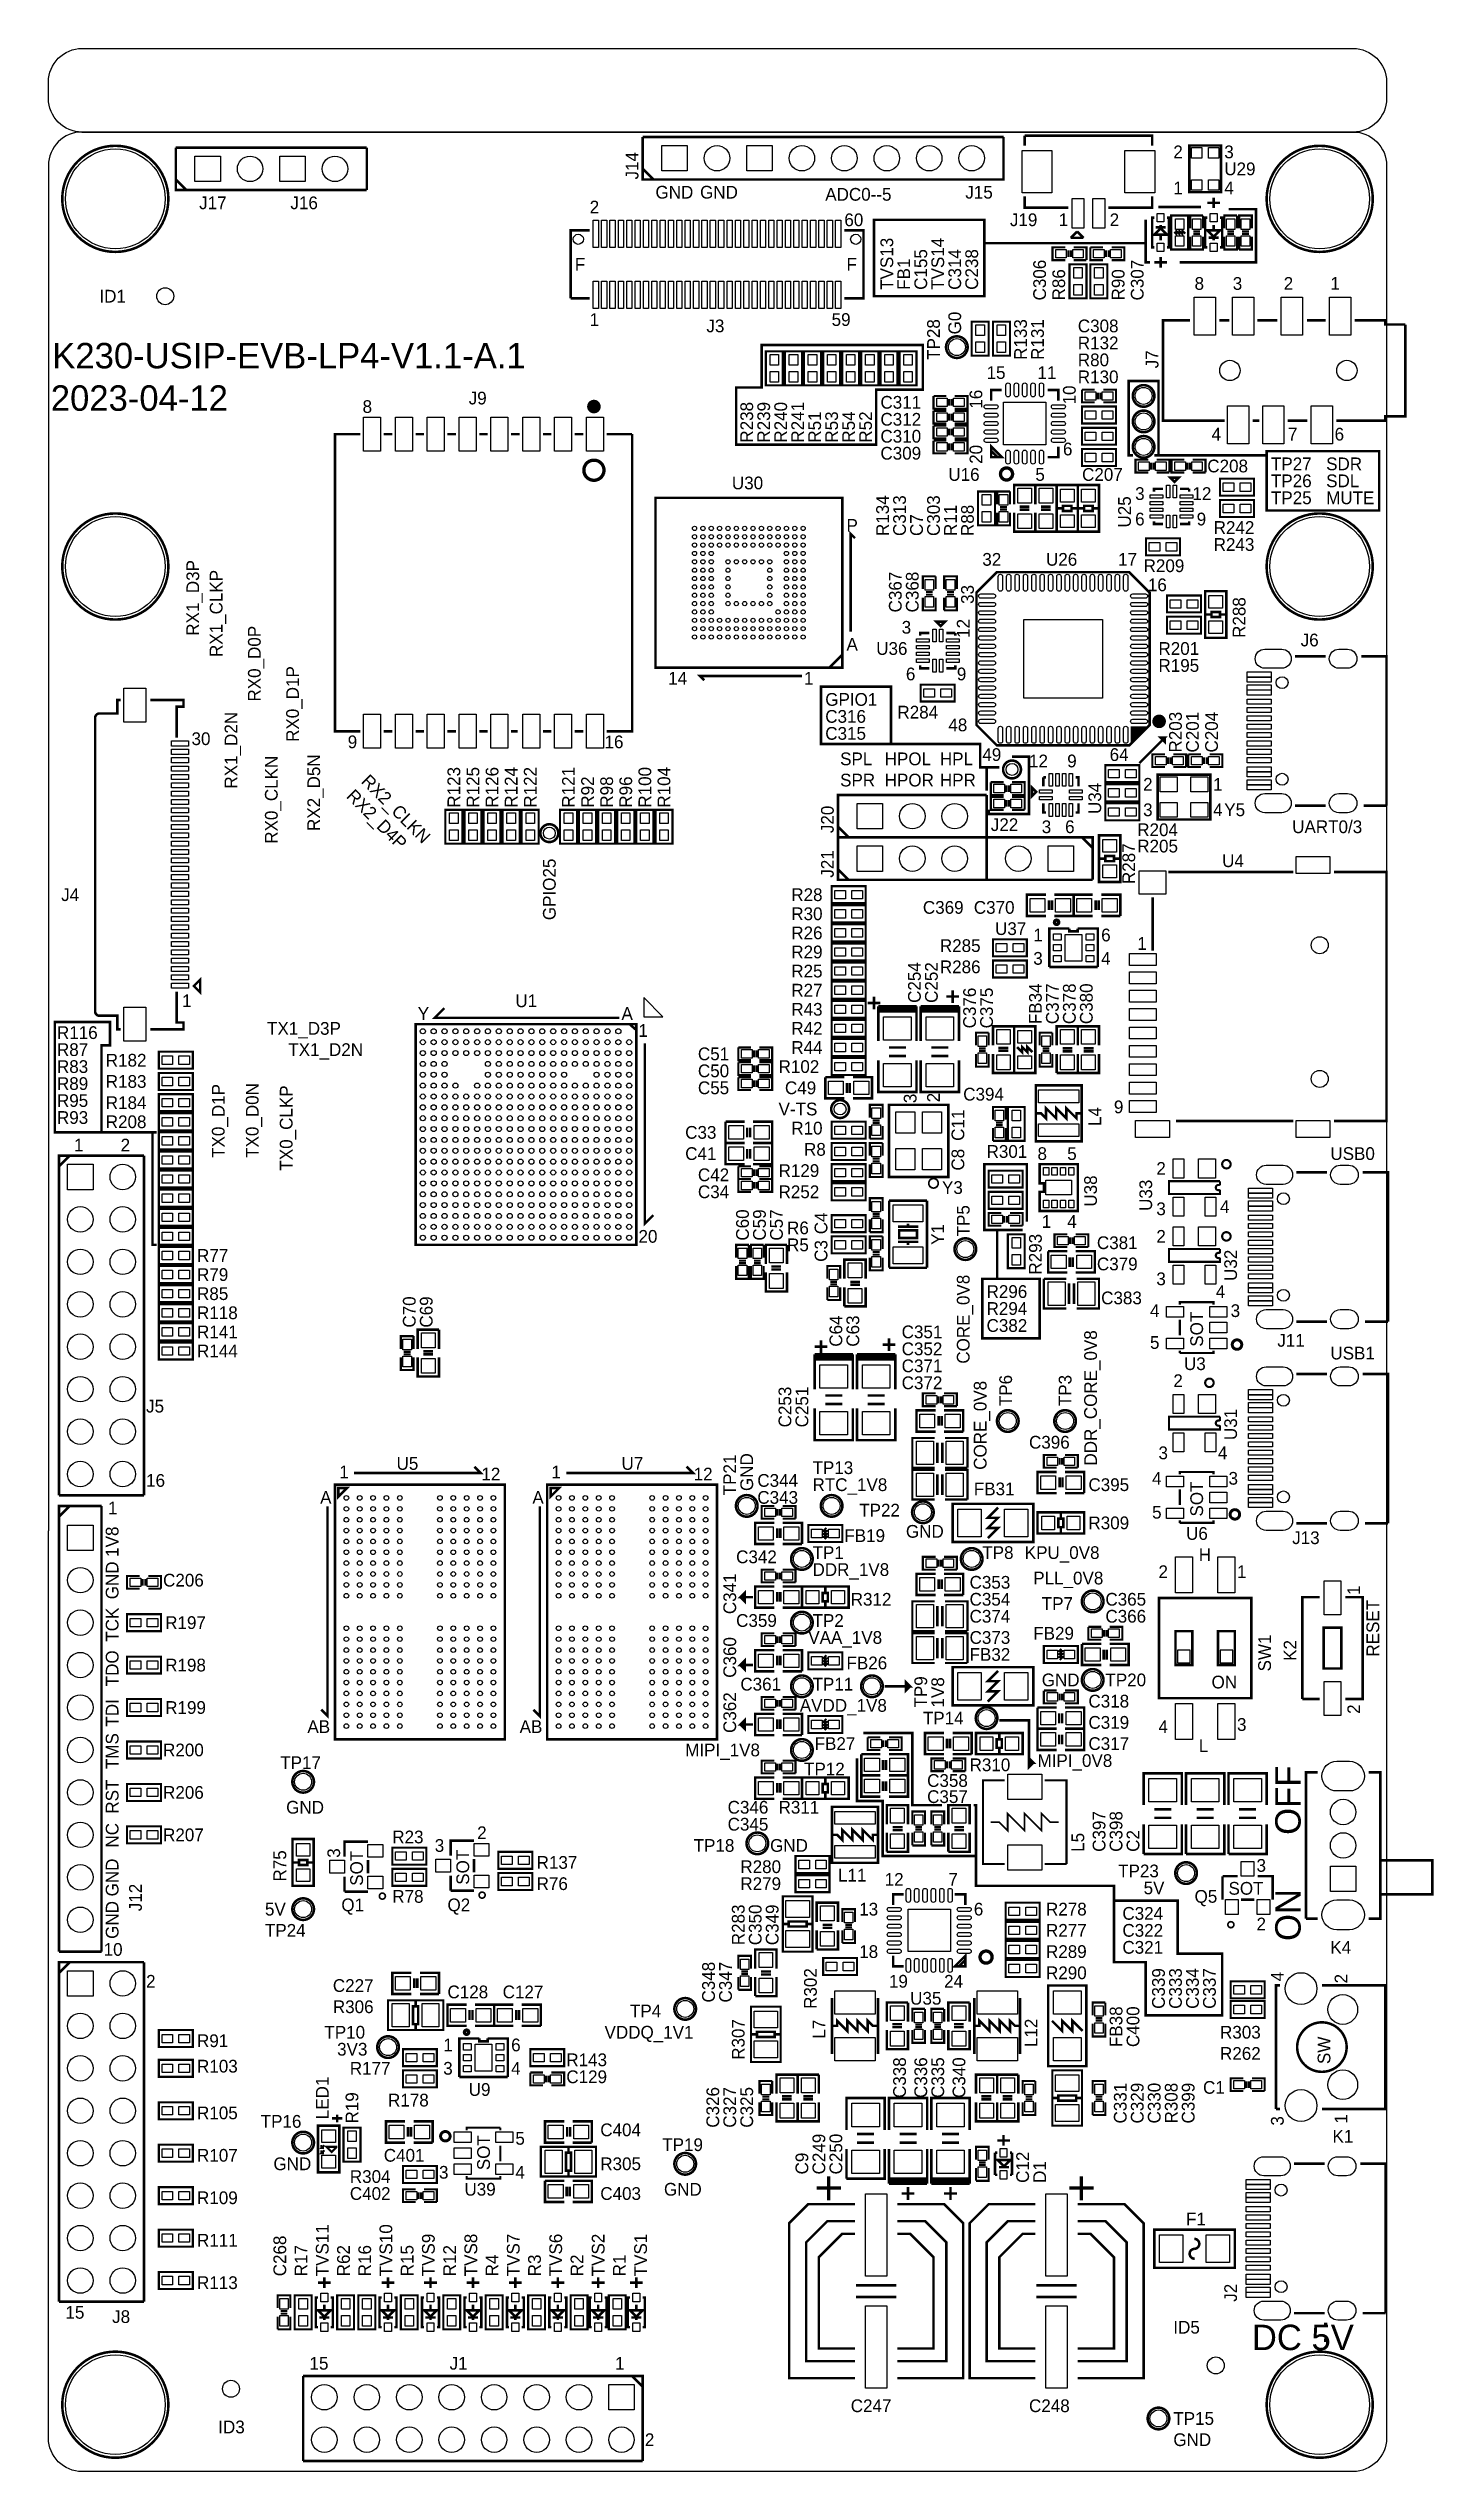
# Model space of a CAD drawing. Extents: x 0 to 83, y 0 to 145.
import ezdxf
from ezdxf.enums import TextEntityAlignment as Align

# ---------------------------------------------------------------- set-up
doc = ezdxf.new("R2010")
doc.units = 0
for name, color, linetype in [('BG_OUTLINE', 7, 'CONTINUOUS'), ('BG_SILKSCREEN_TOP', 7, 'CONTINUOUS'), ('PG_SILKSCREEN_TOP', 7, 'CONTINUOUS'), ('PIN_TOP', 12, 'CONTINUOUS'), ('RD_SILKSCREEN_TOP', 7, 'CONTINUOUS')]:
    doc.layers.add(name, color=color, linetype=linetype)

msp = doc.modelspace()

# ---------------------------------------------------------------- texts
at = {"layer": 'BG_SILKSCREEN_TOP'}
for s, p in [('GND', (36.322, 136.017)), ('GND', (38.989, 136.017)), ('ADC0--5', (46.482, 135.89)), ('SDR', (76.454, 119.761)), ('SDL', (76.454, 118.745)), ('MUTE', (76.454, 117.729)), ('SPL', (47.371, 102.108)), ('SPR', (47.371, 100.838)), ('HPOL', (50.038, 102.108)), ('HPOR', (50.038, 100.838)), ('HPL', (53.34, 102.108)), ('HPR', (53.34, 100.838)), ('UART0/3', (74.422, 98.044)), ('TX1_D3P', (13.081, 85.979)), ('TX1_D2N', (14.351, 84.709)), ('USB0', (76.708, 78.486)), ('USB1', (76.708, 66.548)), ('RTC_1V8', (45.72, 58.674)), ('GND', (51.308, 55.88)), ('KPU_0V8', (58.42, 54.61)), ('H', (68.834, 54.483)), ('DDR_1V8', (45.72, 53.594)), ('PLL_0V8', (58.928, 53.086)), ('VAA_1V8', (45.466, 49.53)), ('GND', (59.436, 46.99)), ('AVDD_1V8', (44.958, 45.466)), ('MIPI_1V8', (38.1, 42.799)), ('L', (68.834, 43.053)), ('MIPI_0V8', (59.182, 42.164)), ('GND', (14.224, 39.37)), ('GND', (43.18, 37.084)), ('5V', (65.532, 34.544)), ('5V', (12.954, 33.274)), ('VDDQ_1V1', (33.274, 25.908)), ('3V3', (17.272, 24.892)), ('GND', (13.462, 18.034)), ('GND', (36.83, 16.51)), ('GND', (67.31, 1.524))]:
    msp.add_text(s, height=0.762, dxfattribs=at).set_placement(p)
for s, rotation, p in [('G0', 90, (54.61, 127.889)), ('RX1_D3P', 90, (9.017, 109.855)), ('RX1_CLKP', 90, (10.414, 108.585)), ('RX0_D0P', 90, (12.7, 105.918)), ('RX0_D1P', 90, (14.986, 103.505)), ('RX1_D2N', 90, (11.303, 100.711)), ('RX0_CLKN', 90, (13.716, 97.409)), ('RX2_D5N', 90, (16.256, 98.171)), ('RX2_CLKN', 315, (18.669, 101.092)), ('RX2_D4P', 315, (17.78, 100.203)), ('TX0_D1P', 90, (10.541, 78.613)), ('TX0_D0N', 90, (12.573, 78.613)), ('TX0_CLKP', 90, (14.605, 77.851)), ('CORE_0V8', 90, (55.118, 66.294)), ('DDR_CORE_0V8', 90, (62.738, 60.198)), ('CORE_0V8', 90, (56.134, 59.944)), ('GND', 90, (42.164, 58.674)), ('1V8', 90, (4.191, 54.737)), ('GND', 90, (4.191, 52.197)), ('TCK', 90, (4.191, 49.657)), ('RESET', 90, (79.629, 48.768)), ('TDO', 90, (4.191, 46.99)), ('1V8', 90, (53.594, 45.72)), ('TDI', 90, (4.191, 44.577)), ('TMS', 90, (4.191, 42.037)), ('RST', 90, (4.191, 39.37)), ('NC', 90, (4.191, 37.338)), ('GND', 90, (4.191, 34.417)), ('GND', 90, (4.191, 31.877))]:
    msp.add_text(s, height=0.762, rotation=rotation, dxfattribs=at).set_placement(p)
at = {"layer": 'BG_SILKSCREEN_TOP', "width": 1.016667}
for s, p in [('K230-USIP-EVB-LP4-V1.1-A.1', (0.2286, 125.857)), ('2023-04-12', (0.1397, 123.317)), ('DC 5V', (72.009, 7.2644))]:
    msp.add_text(s, height=1.524, dxfattribs=at).set_placement(p)
for s, p in [('OFF', (74.93, 38.1)), ('ON', (74.93, 31.75))]:
    msp.add_text(s, height=1.524, rotation=90, dxfattribs=at).set_placement(p)
at = {"layer": 'BG_SILKSCREEN_TOP', "text_generation_flag": 2, "width": 1.016667}
msp.add_text(':', height=1.524, dxfattribs=at).set_placement((76.708, 7.747))
at = {"layer": 'PG_SILKSCREEN_TOP'}
for s, p in [('2', (67.31, 138.43)), ('3', (70.358, 138.43)), ('1', (67.31, 136.271)), ('4', (70.358, 136.271)), ('2', (32.385, 135.128)), ('60', (47.625, 134.366)), ('1', (60.452, 134.366)), ('2', (63.5, 134.366)), ('F', (31.496, 131.699)), ('F', (47.752, 131.699)), ('8', (68.58, 130.556)), ('3', (70.866, 130.556)), ('2', (73.914, 130.556)), ('1', (76.708, 130.556)), ('1', (32.385, 128.397)), ('59', (46.863, 128.397)), ('15', (56.134, 125.222)), ('11', (59.182, 125.222)), ('8', (18.796, 123.19)), ('4', (69.596, 121.539)), ('7', (74.168, 121.539)), ('6', (76.962, 121.539)), ('6', (60.706, 120.65)), ('5', (59.055, 119.126)), ('3', (65.024, 117.983)), ('12', (68.453, 117.983)), ('P', (47.752, 116.078)), ('6', (65.024, 116.459)), ('9', (68.707, 116.459)), ('32', (55.88, 114.046)), ('17', (64.008, 114.046)), ('16', (65.786, 112.522)), ('3', (51.054, 109.982)), ('A', (47.752, 108.966)), ('14', (37.084, 106.934)), ('1', (45.212, 106.934)), ('6', (51.308, 107.188)), ('9', (54.356, 107.188)), ('48', (53.848, 104.14)), ('30', (8.5598, 103.313992)), ('9', (17.907, 103.124)), ('16', (33.274, 103.124)), ('49', (55.88, 102.362)), ('64', (63.5, 102.362)), ('12', (58.674, 101.981)), ('9', (60.96, 101.981)), ('3', (59.436, 98.044)), ('6', (60.833, 98.044)), ('1', (58.928, 91.567)), ('6', (62.992, 91.567)), ('1', (65.151, 91.059)), ('3', (58.928, 90.17)), ('4', (62.992, 90.17)), ('1', (8.001, 87.63)), ('Y', (22.098, 86.868)), ('A', (34.29, 86.868)), ('1', (35.306, 85.852)), ('9', (63.754, 81.28)), ('1', (1.524, 78.994)), ('2', (4.318, 78.994)), ('8', (59.182, 78.486)), ('5', (60.96, 78.486)), ('2', (66.294, 77.597)), ('3', (66.294, 75.184)), ('4', (70.104, 75.311)), ('20', (35.306, 73.533)), ('1', (59.436, 74.422)), ('4', (60.96, 74.422)), ('2', (66.294, 73.533)), ('3', (66.294, 70.993)), ('4', (65.913, 69.088)), ('4', (69.85, 70.231)), ('3', (70.739, 69.088)), ('5', (65.913, 67.183)), ('2', (67.31, 64.897)), ('3', (66.421, 60.579)), ('4', (69.977, 60.579)), ('16', (5.842, 58.928)), ('1', (17.399, 59.436)), ('12', (25.908, 59.309)), ('1', (30.099, 59.436)), ('12', (38.608, 59.309)), ('4', (66.04, 59.055)), ('3', (70.612, 59.055)), ('1', (3.556, 57.277)), ('A', (16.256, 57.912)), ('A', (28.956, 57.912)), ('5', (66.04, 57.023)), ('2', (66.421, 53.467)), ('1', (71.12, 53.467)), ('ON', (69.596, 46.863)), ('AB', (15.494, 44.196)), ('AB', (28.194, 44.196)), ('4', (66.421, 44.196)), ('3', (71.12, 44.323)), ('3', (23.114, 37.084)), ('2', (25.654, 37.846)), ('3', (72.2884, 35.8902)), ('12', (50.038, 35.052)), ('7', (53.848, 35.052)), ('SOT', (70.612, 34.5186)), ('13', (48.514, 33.274)), ('6', (55.372, 33.274)), ('2', (72.2884, 32.385)), ('10', (3.302, 30.861)), ('18', (48.514, 30.734)), ('2', (5.842, 28.956)), ('19', (50.292, 28.956)), ('24', (53.594, 28.956)), ('1', (23.622, 25.146)), ('6', (27.686, 25.146)), ('3', (23.622, 23.749)), ('4', (27.686, 23.749)), ('5', (27.94, 19.558)), ('3', (23.368, 17.526)), ('4', (27.94, 17.526)), ('15', (1.016, 9.144)), ('15', (15.621, 6.096)), ('1', (33.909, 6.096)), ('2', (35.687, 1.524))]:
    msp.add_text(s, height=0.762, dxfattribs=at).set_placement(p)
for s, p in [('10', (61.468, 123.698)), ('16', (55.88, 123.444)), ('20', (55.88, 120.142)), ('33', (55.372, 111.76)), ('12', (55.118, 109.728)), ('SOT', (69.088, 67.31)), ('SOT', (69.088, 57.15)), ('1', (78.486, 52.451)), ('2', (78.486, 45.339)), ('3', (17.4498, 36.7284)), ('SOT', (18.8214, 35.052)), ('SOT', (25.1714, 35.11296)), ('4', (73.914, 29.337)), ('2', (77.724, 29.21)), ('SW', (76.708, 24.384)), ('3', (73.914, 20.701)), ('1', (77.724, 20.828)), ('SOT', (26.416, 18.034))]:
    msp.add_text(s, height=0.762, rotation=90, dxfattribs=at).set_placement(p)
for s, p in [('2', (65.786, 100.584)), ('1', (69.977, 100.584)), ('3', (65.786, 99.06)), ('4', (69.977, 99.06))]:
    msp.add_text(s, height=0.762, dxfattribs=at).set_placement(p, align=Align.CENTER)
for s, p in [('3', (51.943, 82.169)), ('2', (53.34, 82.2198))]:
    msp.add_text(s, height=0.762, rotation=90, dxfattribs=at).set_placement(p, align=Align.CENTER)
at = {"layer": 'RD_SILKSCREEN_TOP'}
for s, p in [('J14', (35.306, 137.16)), ('TVS13', (50.546, 130.556)), ('TVS14', (53.594, 130.556)), ('FB1', (51.562, 130.556)), ('C155', (52.578, 130.556)), ('C314', (54.61, 130.556)), ('C238', (55.626, 130.556)), ('C306', (59.69, 129.921)), ('C307', (65.532, 129.921)), ('R86', (60.833, 129.921)), ('R90', (64.389, 129.921)), ('TP28', (53.34, 126.365)), ('R133', (58.547, 126.365)), ('R131', (59.563, 126.365)), ('J7', (66.421, 125.857)), ('R238', (42.164, 121.412)), ('R239', (43.18, 121.412)), ('R240', (44.196, 121.412)), ('R241', (45.212, 121.412)), ('R54', (48.26, 121.412)), ('R51', (46.228, 121.412)), ('R53', (47.244, 121.412)), ('R52', (49.276, 121.412)), ('R134', (50.292, 115.824)), ('C313', (51.308, 115.824)), ('C303', (53.34, 115.824)), ('R11', (54.356, 115.824)), ('R88', (55.372, 115.824)), ('U25', (64.77, 116.332)), ('C7', (52.324, 115.824)), ('C367', (51.054, 111.252)), ('C368', (52.07, 111.252)), ('R288', (71.628, 109.728)), ('R203', (67.818, 102.87)), ('C201', (68.834, 102.87)), ('C204', (69.977, 102.87)), ('R123', (24.638, 99.568)), ('R125', (25.781, 99.568)), ('R126', (26.924, 99.568)), ('R124', (28.067, 99.568)), ('R122', (29.21, 99.568)), ('R121', (31.496, 99.568)), ('R100', (36.068, 99.568)), ('R104', (37.211, 99.568)), ('R92', (32.639, 99.568)), ('R98', (33.782, 99.568)), ('R96', (34.925, 99.568)), ('U34', (62.992, 99.187)), ('J20', (46.99, 98.044)), ('R287', (65.024, 94.996)), ('GPIO25', (30.353, 92.837)), ('J21', (46.99, 95.377)), ('C254', (52.197, 87.884)), ('C252', (53.213, 87.884)), ('C376', (55.499, 86.36)), ('C375', (56.515, 86.36)), ('FB34', (59.436, 86.614)), ('C377', (60.452, 86.614)), ('C378', (61.468, 86.614)), ('C380', (62.484, 86.614)), ('C11', (54.8005, 79.629)), ('L4', (62.992, 80.518)), ('C8', (54.8005, 77.851)), ('U38', (62.738, 75.692)), ('U33', (66.04, 75.438)), ('C60', (41.91, 73.66)), ('C59', (42.926, 73.66)), ('C57', (43.942, 73.66)), ('TP5', (55.118, 73.914)), ('C4', (46.609, 74.041)), ('Y1', (53.594, 73.406)), ('R293', (59.436, 71.628)), ('C3', (46.609, 72.39)), ('U32', (71.12, 71.247)), ('C70', (21.971, 68.453)), ('C69', (22.987, 68.453)), ('C64', (47.498, 67.31)), ('C63', (48.514, 67.31)), ('TP6', (57.658, 63.754)), ('TP3', (61.214, 63.754)), ('C253', (44.45, 62.484)), ('C251', (45.466, 62.484)), ('U31', (71.12, 61.722)), ('TP21', (41.148, 58.42)), ('C341', (41.148, 51.308)), ('C360', (41.148, 47.498)), ('SW1', (73.152, 47.879)), ('K2', (74.676, 48.514)), ('C362', (41.148, 44.196)), ('TP9', (52.578, 45.72)), ('C397', (63.246, 37.084)), ('C398', (64.262, 37.084)), ('L5', (61.976, 37.084)), ('C2', (65.278, 37.084)), ('R75', (14.224, 35.306)), ('J12', (5.588, 33.528)), ('R283', (41.656, 31.496)), ('C350', (42.672, 31.496)), ('C349', (43.688, 31.496)), ('C348', (39.878, 28.067)), ('C347', (40.894, 28.067)), ('R302', (45.974, 27.686)), ('C339', (66.802, 27.686)), ('C333', (67.818, 27.686)), ('C334', (68.834, 27.686)), ('C337', (69.85, 27.686)), ('FB38', (64.262, 25.4)), ('C400', (65.278, 25.4)), ('R307', (41.656, 24.638)), ('L7', (46.482, 25.908)), ('L12', (59.182, 25.4)), ('C338', (51.308, 22.352)), ('C336', (52.578, 22.352)), ('C335', (53.594, 22.352)), ('C340', (54.864, 22.352)), ('LED1', (16.764, 21.082)), ('C331', (64.516, 20.828)), ('C329', (65.532, 20.828)), ('C330', (66.548, 20.828)), ('R308', (67.564, 20.828)), ('C399', (68.58, 20.828)), ('R19', (18.542, 20.828)), ('C326', (40.132, 20.574)), ('C327', (41.148, 20.574)), ('C325', (42.164, 20.574)), ('C9', (45.466, 17.78)), ('C249', (46.482, 17.78)), ('C250', (47.498, 17.78)), ('C12', (58.674, 17.272)), ('D1', (59.69, 17.272)), ('TVS11', (16.764, 11.684)), ('TVS10', (20.574, 11.684)), ('C268', (14.224, 11.684)), ('R17', (15.494, 11.684)), ('R62', (18.034, 11.684)), ('R16', (19.304, 11.684)), ('R15', (21.844, 11.684)), ('TVS9', (23.114, 11.684)), ('R12', (24.384, 11.684)), ('TVS8', (25.654, 11.684)), ('TVS7', (28.194, 11.684)), ('TVS6', (30.734, 11.684)), ('TVS2', (33.274, 11.684)), ('TVS1', (35.814, 11.684)), ('R4', (26.924, 11.684)), ('R3', (29.464, 11.684)), ('R2', (32.004, 11.684)), ('R1', (34.544, 11.684)), ('J2', (71.12, 10.16))]:
    msp.add_text(s, height=0.762, rotation=90, dxfattribs=at).set_placement(p)
for s, p in [('U29', (70.358, 137.414)), ('J15', (54.864, 136.017)), ('J17', (9.017, 135.382)), ('J16', (14.478, 135.382)), ('J19', (57.531, 134.366)), ('ID1', (3.048, 129.794)), ('J3', (39.37, 128.016)), ('C308', (61.595, 128.016)), ('R132', (61.595, 127)), ('R80', (61.595, 125.984)), ('R130', (61.595, 124.968)), ('J9', (25.146, 123.698)), ('C311', (49.784, 123.444)), ('C312', (49.784, 122.428)), ('C310', (49.784, 121.412)), ('C309', (49.784, 120.396)), ('C208', (69.342, 119.634)), ('TP27', (73.152, 119.761)), ('U30', (40.894, 118.618)), ('U16', (53.848, 119.126)), ('C207', (61.849, 119.126)), ('TP26', (73.152, 118.745)), ('TP25', (73.152, 117.729)), ('R242', (69.723, 115.951)), ('U26', (59.69, 114.046)), ('R243', (69.723, 114.935)), ('R209', (65.532, 113.665)), ('U36', (49.53, 108.712)), ('R201', (66.421, 108.712)), ('J6', (74.93, 109.22)), ('R195', (66.421, 107.696)), ('GPIO1', (46.482, 105.664)), ('C316', (46.482, 104.648)), ('C315', (46.482, 103.632)), ('R284', (50.8, 104.902)), ('J22', (56.388, 98.171)), ('R204', (65.151, 97.8662)), ('Y5', (70.358, 99.06)), ('R205', (65.151, 96.8883)), ('U4', (70.231, 96.012)), ('J4', (0.762, 93.98)), ('R28', (44.45, 93.98)), ('R30', (44.45, 92.837)), ('C369', (52.324, 93.218)), ('C370', (55.372, 93.218)), ('R26', (44.45, 91.694)), ('R285', (53.34, 90.932)), ('U37', (56.642, 91.948)), ('R29', (44.45, 90.551)), ('R25', (44.45, 89.408)), ('R286', (53.34, 89.662)), ('R27', (44.45, 88.265)), ('U1', (27.94, 87.63)), ('R43', (44.45, 87.122)), ('R116', (0.508, 85.725)), ('R42', (44.45, 85.979)), ('R44', (44.45, 84.836)), ('R87', (0.508, 84.709)), ('R83', (0.508, 83.693)), ('R182', (3.429, 84.074)), ('C51', (38.862, 84.455)), ('C50', (38.862, 83.439)), ('R102', (43.688, 83.693)), ('R89', (0.508, 82.677)), ('R183', (3.429, 82.804)), ('C55', (38.862, 82.423)), ('C49', (44.069, 82.423)), ('C394', (54.737, 82.042)), ('R95', (0.508, 81.661)), ('R93', (0.508, 80.645)), ('R184', (3.429, 81.534)), ('V-TS', (43.688, 81.153)), ('R208', (3.429, 80.391)), ('C33', (38.1, 79.756)), ('R10', (44.45, 80.01)), ('C41', (38.1, 78.486)), ('R8', (45.212, 78.74)), ('R301', (56.134, 78.613)), ('C42', (38.862, 77.216)), ('C34', (38.862, 76.2)), ('R129', (43.688, 77.47)), ('R252', (43.688, 76.2)), ('Y3', (53.467, 76.454)), ('R6', (44.196, 74.041)), ('R77', (8.89, 72.39)), ('R5', (44.196, 73.025)), ('C381', (62.738, 73.152)), ('C379', (62.738, 71.882)), ('R79', (8.89, 71.247)), ('R85', (8.89, 70.104)), ('R118', (8.89, 68.961)), ('R296', (56.134, 70.231)), ('R294', (56.134, 69.215)), ('C383', (62.992, 69.85)), ('R141', (8.89, 67.818)), ('C351', (51.054, 67.818)), ('C382', (56.134, 68.199)), ('R144', (8.89, 66.675)), ('C352', (51.054, 66.802)), ('J11', (73.533, 67.31)), ('C371', (51.054, 65.786)), ('C372', (51.054, 64.77)), ('U3', (67.945, 65.913)), ('J5', (5.842, 63.373)), ('C396', (58.674, 61.214)), ('U5', (20.828, 59.944)), ('U7', (34.29, 59.944)), ('C344', (42.418, 58.928)), ('TP13', (45.72, 59.69)), ('C343', (42.418, 57.912)), ('FB31', (55.372, 58.42)), ('C395', (62.23, 58.674)), ('TP22', (48.514, 57.15)), ('R309', (62.23, 56.388)), ('C342', (41.148, 54.356)), ('TP1', (45.72, 54.61)), ('FB19', (47.625, 55.626)), ('TP8', (55.88, 54.61)), ('U6', (68.072, 55.753)), ('J13', (74.422, 55.499)), ('C206', (6.858, 52.959)), ('R312', (48.006, 51.816)), ('C353', (55.118, 52.832)), ('C354', (55.118, 51.816)), ('TP7', (59.436, 51.562)), ('C365', (63.246, 51.816)), ('R197', (6.985, 50.419)), ('C359', (41.148, 50.546)), ('TP2', (45.72, 50.546)), ('C374', (55.118, 50.8)), ('C366', (63.246, 50.8)), ('C373', (55.118, 49.53)), ('FB29', (58.928, 49.784)), ('R198', (6.985, 47.879)), ('FB26', (47.752, 48.006)), ('FB32', (55.118, 48.514)), ('C361', (41.402, 46.736)), ('TP11', (45.72, 46.736)), ('C318', (62.23, 45.72)), ('TP20', (63.246, 46.99)), ('R199', (6.985, 45.339)), ('TP14', (52.324, 44.704)), ('C319', (62.23, 44.45)), ('R200', (6.858, 42.799)), ('FB27', (45.847, 43.18)), ('C317', (62.23, 43.18)), ('TP17', (13.8684, 42.037)), ('TP12', (45.212, 41.656)), ('R310', (55.118, 41.91)), ('R206', (6.858, 40.259)), ('C358', (52.578, 40.9702)), ('C357', (52.578, 40.005)), ('C346', (40.64, 39.37)), ('R311', (43.688, 39.37)), ('R207', (6.858, 37.719)), ('R23', (20.574, 37.592)), ('TP18', (38.608, 37.084)), ('C345', (40.64, 38.354)), ('R137', (29.21, 36.068)), ('R280', (41.402, 35.814)), ('TP23', (64.008, 35.56)), ('R78', (20.574, 34.036)), ('R76', (29.21, 34.798)), ('R279', (41.402, 34.798)), ('L11', (47.244, 35.306)), ('Q5', (68.58, 34.036)), ('Q1', (17.526, 33.528)), ('Q2', (23.876, 33.528)), ('R278', (59.69, 33.274)), ('C324', (64.262, 33.02)), ('TP24', (12.954, 32.004)), ('R277', (59.69, 32.004)), ('C322', (64.262, 32.004)), ('R289', (59.69, 30.734)), ('C321', (64.262, 30.988)), ('K4', (76.708, 30.988)), ('C227', (17.018, 28.702)), ('C128', (23.876, 28.321)), ('C127', (27.178, 28.321)), ('R290', (59.69, 29.464)), ('R306', (17.018, 27.432)), ('TP4', (34.798, 27.178)), ('U35', (51.562, 27.94)), ('R91', (8.89, 25.4)), ('TP10', (16.51, 25.908)), ('R303', (70.104, 25.908)), ('R143', (30.988, 24.257)), ('R262', (70.104, 24.638)), ('R103', (8.89, 23.876)), ('R177', (18.034, 23.749)), ('U9', (25.146, 22.479)), ('C129', (30.988, 23.241)), ('C1', (69.088, 22.606)), ('R105', (8.89, 21.082)), ('R178', (20.32, 21.844)), ('TP16', (12.7, 20.574)), ('C404', (33.02, 20.066)), ('K1', (76.835, 19.685)), ('R107', (8.89, 18.542)), ('C401', (20.066, 18.542)), ('TP19', (36.7284, 19.177)), ('R304', (18.034, 17.272)), ('R305', (33.02, 18.034)), ('R109', (8.89, 16.002)), ('C402', (18.034, 16.256)), ('U39', (24.892, 16.51)), ('C403', (33.02, 16.256)), ('F1', (68.072, 14.732)), ('R111', (8.89, 13.462)), ('R113', (8.89, 10.922)), ('J8', (3.81, 8.89)), ('ID5', (67.31, 8.255)), ('J1', (24.003, 6.096)), ('ID3', (10.16, 2.286)), ('C247', (48.006, 3.556)), ('C248', (58.674, 3.556)), ('TP15', (67.31, 2.794))]:
    msp.add_text(s, height=0.762, dxfattribs=at).set_placement(p)

# ---------------------------------------------------------------- linework, layer by layer
at = {"layer": 'BG_OUTLINE'}
for points in [[(78.068424, 139.999974), (1.999996, 139.999974, -0.414214), (0, 141.99997), (0, 142.999968, -0.414214), (1.999996, 144.999964), (78.068424, 144.999964, -0.414214), (80.06842, 142.999968), (80.06842, 141.99997, -0.414214), (78.068424, 139.999974)], [(1.999996, 139.999974, 0.414214), (0, 137.999978), (0, 56.291734)], [(1.999996, 139.999974), (78.068424, 139.999974, -0.414214), (80.06842, 137.999978), (80.06842, 1.999996, -0.414214), (78.068424, 0), (1.999996, 0, -0.414214), (0, 1.999996), (0, 56.291734)]]:
    msp.add_lwpolyline(points, format="xyb", dxfattribs=at)
at = {"layer": 'BG_SILKSCREEN_TOP', "const_width": 0.1524}
for points in [[(68.961, 135.509), (66.421, 135.509)], [(70.612, 135.382), (72.263, 135.382), (72.263, 132.207), (67.691, 132.207)], [(65.659, 133.35), (56.007, 133.35), (56.007, 130.175), (49.403, 130.175), (49.403, 134.747), (56.007, 134.747), (56.007, 133.223)], [(65.659, 134.747), (65.659, 132.207), (65.913, 132.207)], [(48.133, 121.285), (41.148, 121.285), (41.148, 124.714), (42.672, 124.714), (42.672, 127.254), (52.324, 127.254), (52.324, 124.587), (49.53, 124.587), (49.53, 121.285), (48.133, 121.285)], [(66.167, 120.65), (66.421, 120.65), (66.421, 125.095), (64.643, 125.095), (64.643, 120.65), (64.897, 120.65)], [(66.421, 120.65), (72.898, 120.65), (72.898, 117.348), (79.629, 117.348), (79.629, 120.904), (72.898, 120.904), (72.898, 120.65)], [(56.134, 101.981), (55.753, 101.981), (55.753, 103.378), (50.419, 103.378), (50.419, 106.807), (46.228, 106.807), (46.228, 103.378), (50.419, 103.378)], [(65.278, 102.235), (66.802, 103.759), (66.548, 103.759), (66.802, 103.505), (66.802, 103.759)], [(56.134, 100.584), (56.134, 101.981), (56.896, 101.981)], [(57.658, 102.616), (58.674, 102.616), (58.674, 99.187), (56.261, 99.187), (56.261, 99.441)], [(6.223, 80.137), (3.175, 80.137), (3.175, 85.344), (3.683, 85.344), (3.683, 86.741), (0.381, 86.741), (0.381, 80.137), (3.175, 80.137)], [(6.477, 73.406), (6.223, 73.406), (6.223, 80.137), (6.477, 80.137)], [(58.547, 74.803), (58.547, 78.232), (56.007, 78.232), (56.007, 74.295), (58.293, 74.295)], [(56.769, 74.295), (56.769, 71.374), (59.309, 71.374), (59.309, 67.818), (55.88, 67.818), (55.88, 71.374), (57.15, 71.374)], [(42.164, 52.324), (41.402, 52.324), (41.656, 52.578), (41.656, 52.07), (41.402, 52.324)], [(42.164, 48.26), (41.402, 48.26), (41.656, 48.514), (41.656, 48.006), (41.402, 48.26)], [(50.038, 46.99), (51.562, 46.99), (51.308, 47.244), (51.308, 46.736), (51.562, 46.99)], [(42.164, 44.704), (41.402, 44.704), (41.656, 44.958), (41.656, 44.45), (41.402, 44.704)], [(56.896, 44.958), (58.674, 44.958), (58.674, 42.418), (58.928, 42.418), (58.674, 42.672), (58.674, 42.164), (58.928, 42.418)], [(48.768, 44.196), (51.689, 44.196), (51.689, 39.878), (53.467, 39.878)], [(55.372, 39.878), (55.499, 39.878), (55.499, 36.83), (49.911, 36.83), (49.911, 40.132), (48.387, 40.132), (48.387, 42.672)], [(55.499, 36.83), (55.499, 35.052), (63.754, 35.052), (63.754, 30.48), (65.659, 30.48), (65.659, 27.305), (70.231, 27.305), (70.231, 30.988), (67.564, 30.988), (67.564, 34.163), (63.754, 34.163)]]:
    msp.add_lwpolyline(points, dxfattribs=at)
at = {"layer": 'PG_SILKSCREEN_TOP'}
for points, const_width in [([(7.174992, 135.999982, 1), (0.824992, 135.999982, 1), (7.174992, 135.999982)], 0.1524), ([(79.243428, 135.999982, 1), (72.893428, 135.999982, 1), (79.243428, 135.999982)], 0.1524), ([(55.002684, 127.127, 1), (53.709316, 127.127, 1), (55.002684, 127.127)], 0.1524), ([(66.178684, 124.206, 1), (64.885316, 124.206, 1), (66.178684, 124.206)], 0.1524), ([(32.8422, 123.571, -1), (32.4358, 123.571, -1), (32.8422, 123.571)], 0.4064), ([(66.178684, 122.682, 1), (64.885316, 122.682, 1), (66.178684, 122.682)], 0.1524), ([(66.178684, 121.158, 1), (64.885316, 121.158, 1), (66.178684, 121.158)], 0.1524), ([(33.24098, 119.761, 1), (32.03702, 119.761, 1), (33.24098, 119.761)], 0.199898), ([(57.688988, 119.535956, -1), (56.96712, 119.535956, -1), (57.688988, 119.535956)], 0.199898), ([(7.174992, 114.000026, 1), (0.824992, 114.000026, 1), (7.174992, 114.000026)], 0.1524), ([(79.243428, 114.000026, 1), (72.893428, 114.000026, 1), (79.243428, 114.000026)], 0.1524), ([(4.318, 106.01579), (4.1148, 106.01579), (4.1148, 105.20299), (3.048, 105.20299, 0.414214), (2.794, 104.94899)], 0.1524), ([(66.662808, 104.732074, -1), (66.256408, 104.732074, -1), (66.662808, 104.732074)], 0.4064), ([(58.191908, 101.854, 1), (57.124092, 101.854, 1), (58.191908, 101.854)], 0.1524), ([(30.505908, 98.044, 1), (29.438092, 98.044, 1), (30.505908, 98.044)], 0.1524), ([(2.794, 94.659196), (2.794, 87.369396, 0.414214), (3.048, 87.115396), (4.1148, 87.115396), (4.1148, 86.302596), (4.318, 86.302596)], 0.1524), ([(60.452, 92.71, 1), (60.198, 92.71, 1), (60.452, 92.71)], 0.199898), ([(47.904908, 81.534, 1), (46.837092, 81.534, 1), (47.904908, 81.534)], 0.1524), ([(70.739, 78.232, 1), (70.231, 78.232, 1), (70.739, 78.232)], 0.127), ([(53.242972, 77.089, 1), (52.675028, 77.089, 1), (53.242972, 77.089)], 0.1016), ([(70.104, 76.708, -2), (70.104, 76.962)], 0.127), ([(70.739, 73.914, 1), (70.231, 73.914, 1), (70.739, 73.914)], 0.127), ([(55.510684, 73.152, 1), (54.217316, 73.152, 1), (55.510684, 73.152)], 0.1524), ([(70.104, 72.644, -2), (70.104, 72.898)], 0.127), ([(71.403972, 67.437, 1), (70.836028, 67.437, 1), (71.403972, 67.437)], 0.1778), ([(69.723, 65.151, 1), (69.215, 65.151, 1), (69.723, 65.151)], 0.127), ([(58.050684, 62.865, 1), (56.757316, 62.865, 1), (58.050684, 62.865)], 0.1524), ([(61.479684, 62.865, 1), (60.186316, 62.865, 1), (61.479684, 62.865)], 0.1524), ([(70.104, 62.611, -2), (70.104, 62.865)], 0.127), ([(42.429684, 57.785, 1), (41.136316, 57.785, 1), (42.429684, 57.785)], 0.1524), ([(47.509684, 57.785, 1), (46.216316, 57.785, 1), (47.509684, 57.785)], 0.1524), ([(52.970684, 57.404, 1), (51.677316, 57.404, 1), (52.970684, 57.404)], 0.1524), ([(71.276972, 57.277, 1), (70.709028, 57.277, 1), (71.276972, 57.277)], 0.1778), ([(45.731684, 54.61, 1), (44.438316, 54.61, 1), (45.731684, 54.61)], 0.1524), ([(55.891684, 54.61, 1), (54.598316, 54.61, 1), (55.891684, 54.61)], 0.1524), ([(63.130684, 52.07, 1), (61.837316, 52.07, 1), (63.130684, 52.07)], 0.1524), ([(45.731684, 50.8, 1), (44.438316, 50.8, 1), (45.731684, 50.8)], 0.1524), ([(63.130684, 47.371, 1), (61.837316, 47.371, 1), (63.130684, 47.371)], 0.1524), ([(45.731684, 46.99, 1), (44.438316, 46.99, 1), (45.731684, 46.99)], 0.1524), ([(49.922684, 46.99, 1), (48.629316, 46.99, 1), (49.922684, 46.99)], 0.1524), ([(56.780684, 45.085, 1), (55.487316, 45.085, 1), (56.780684, 45.085)], 0.1524), ([(45.731684, 43.18, 1), (44.438316, 43.18, 1), (45.731684, 43.18)], 0.1524), ([(15.886684, 41.275, 1), (14.593316, 41.275, 1), (15.886684, 41.275)], 0.1524), ([(43.064684, 37.592, 1), (41.771316, 37.592, 1), (43.064684, 37.592)], 0.1524), ([(68.718684, 35.814, 1), (67.425316, 35.814, 1), (68.718684, 35.814)], 0.1524), ([(15.886684, 33.655, 1), (14.593316, 33.655, 1), (15.886684, 33.655)], 0.1524), ([(20.159472, 34.433002, 1), (19.800316, 34.433002, 1), (20.159472, 34.433002)], 0.1016), ([(26.128472, 34.493962, 1), (25.769316, 34.493962, 1), (26.128472, 34.493962)], 0.1016), ([(70.93458, 32.725106, 1), (70.575424, 32.725106, 1), (70.93458, 32.725106)], 0.1016), ([(56.465978, 30.785054, -1), (55.74411, 30.785054, -1), (56.465978, 30.785054)], 0.199898), ([(38.746684, 27.686, 1), (37.453316, 27.686, 1), (38.746684, 27.686)], 0.1524), ([(20.966684, 25.4, 1), (19.673316, 25.4, 1), (20.966684, 25.4)], 0.1524), ([(25.146, 26.289, 1), (24.892, 26.289, 1), (25.146, 26.289)], 0.199898), ([(77.681074, 25.4, 1), (74.718926, 25.4, 1), (77.681074, 25.4)], 0.1524), ([(15.886684, 19.685, 1), (14.593316, 19.685, 1), (15.886684, 19.685)], 0.1524), ([(24.032972, 20.066, 1), (23.465028, 20.066, 1), (24.032972, 20.066)], 0.1778), ([(38.746684, 18.415, 1), (37.453316, 18.415, 1), (38.746684, 18.415)], 0.1524), ([(68.566538, 13.324332, 0.977387), (68.58, 12.735814)], 0.1524), ([(68.575174, 13.32865, 0.985588), (68.566538, 13.923518)], 0.1524), ([(7.174992, 3.999992, 1), (0.824992, 3.999992, 1), (7.174992, 3.999992)], 0.1524), ([(79.243428, 3.999992, 1), (72.893428, 3.999992, 1), (79.243428, 3.999992)], 0.1524), ([(67.067684, 3.175, 1), (65.774316, 3.175, 1), (67.067684, 3.175)], 0.1524)]:
    msp.add_lwpolyline(points, format="xyb", dxfattribs=dict(at, const_width=const_width))
for points, const_width in [([(35.56, 139.7), (41.91, 139.7)], 0.1524), ([(41.91, 137.16), (35.56, 137.16), (35.56, 139.7)], 0.1524), ([(35.56, 139.7), (35.56, 137.16)], 0.150114), ([(40.64, 139.7), (57.15, 139.7)], 0.1524), ([(57.15, 139.7), (57.15, 137.16), (40.64, 137.16)], 0.1524), ([(58.42, 139.192), (58.42, 139.786868)], 0.1524), ([(58.42, 139.786868), (66.04, 139.786868), (66.04, 139.192)], 0.1524), ([(70.1675, 139.192), (70.1675, 136.398), (68.2625, 136.398), (68.2625, 139.192), (70.1675, 139.192)], 0.1524), ([(7.62, 139.065), (13.97, 139.065)], 0.1524), ([(13.97, 136.525), (7.62, 136.525), (7.62, 139.065)], 0.1524), ([(7.62, 139.065), (7.62, 136.525)], 0.150114), ([(12.7, 139.065), (19.05, 139.065)], 0.1524), ([(19.05, 139.065), (19.05, 136.525)], 0.1524), ([(35.56, 137.795), (36.195, 137.16)], 0.1524), ([(7.62, 137.16), (8.255, 136.525)], 0.1524), ([(19.05, 136.525), (12.7, 136.525)], 0.1524), ([(61.0235, 135.468868), (58.42, 135.468868), (58.42, 136.144)], 0.1524), ([(66.04, 136.144), (66.04, 135.468868), (63.4238, 135.468868)], 0.1524), ([(66.167, 133.096), (66.04, 133.096), (66.04, 134.874), (66.167, 134.874)], 0.1524), ([(66.929, 134.874), (67.056, 134.874), (67.056, 133.096), (66.929, 133.096)], 0.1524), ([(67.183, 132.969), (67.183, 135.001), (68.199, 135.001), (68.199, 132.969), (67.183, 132.969)], 0.127), ([(68.326, 134.239), (68.326, 135.001), (69.088, 135.001)], 0.127), ([(69.088, 135.001), (69.088, 134.239)], 0.127), ([(69.342, 133.096), (69.215, 133.096), (69.215, 134.874), (69.342, 134.874)], 0.1524), ([(69.342, 135.763), (70.104, 135.763)], 0.1524), ([(69.723, 136.0805), (69.723, 135.4455)], 0.1524), ([(70.104, 134.874), (70.231, 134.874), (70.231, 133.096), (70.104, 133.096)], 0.1524), ([(70.358, 134.239), (70.358, 135.001), (71.12, 135.001)], 0.127), ([(71.12, 135.001), (71.12, 134.239)], 0.127), ([(71.247, 134.239), (71.247, 135.001), (72.009, 135.001), (72.009, 134.239)], 0.127), ([(32.385, 134.112), (31.242, 134.112), (31.242, 130.048)], 0.1524), ([(47.625, 130.048), (48.768, 130.048), (48.768, 134.112), (47.625, 134.112)], 0.1524), ([(61.172598, 133.6675), (61.553598, 134.0485)], 0.1524), ([(61.553598, 133.6675), (61.172598, 133.6675)], 0.1524), ([(61.553598, 134.0485), (61.934598, 133.6675)], 0.1524), ([(61.934598, 133.6675), (61.553598, 133.6675)], 0.1524), ([(66.294, 133.858), (66.929, 133.858), (66.548, 134.239), (66.167, 133.858), (66.294, 133.858)], 0.1524), ([(66.2432, 134.2898), (66.8528, 134.2898)], 0.1524), ([(66.548, 134.239), (66.548, 134.4422)], 0.1524), ([(66.548, 133.8326), (66.548, 133.5278)], 0.1524), ([(67.3608, 134.0231), (67.4878, 133.8961), (67.4878, 134.0739), (67.6656, 133.8961), (67.6656, 134.0739), (67.8434, 133.8961), (67.8434, 134.0739), (67.8688, 134.0739), (68.0212, 133.9215)], 0.127), ([(69.088, 133.731), (69.088, 132.969), (68.326, 132.969), (68.326, 133.731)], 0.127), ([(68.9102, 134.0612), (68.5038, 134.0612)], 0.127), ([(68.9102, 133.9088), (68.5038, 133.9088)], 0.127), ([(69.977, 134.112), (69.342, 134.112), (69.723, 133.731), (70.104, 134.112), (69.977, 134.112)], 0.1524), ([(70.0278, 133.6802), (69.4182, 133.6802)], 0.1524), ([(69.723, 134.1374), (69.723, 134.4422)], 0.1524), ([(69.723, 133.731), (69.723, 133.5278)], 0.1524), ([(71.12, 133.731), (71.12, 132.969), (70.358, 132.969), (70.358, 133.731)], 0.127), ([(70.9422, 134.0612), (70.5358, 134.0612)], 0.127), ([(70.9422, 133.9088), (70.5358, 133.9088)], 0.127), ([(71.247, 132.969), (71.247, 133.731)], 0.127), ([(72.009, 133.731), (72.009, 132.969), (71.247, 132.969)], 0.127), ([(71.4248, 134.0612), (71.8312, 134.0612)], 0.127), ([(71.4248, 133.9088), (71.8312, 133.9088)], 0.127), ([(60.84316, 132.334), (60.08116, 132.334), (60.08116, 133.096), (60.84316, 133.096)], 0.127), ([(61.02096, 132.5118), (61.02096, 132.9182)], 0.127), ([(61.09716, 130.048), (61.09716, 132.08), (62.11316, 132.08), (62.11316, 130.048), (61.09716, 130.048)], 0.127), ([(61.17336, 132.5118), (61.17336, 132.9182)], 0.127), ([(61.35116, 133.096), (62.11316, 133.096), (62.11316, 132.334)], 0.127), ([(62.11316, 132.334), (61.35116, 132.334)], 0.127), ([(62.347094, 133.096), (63.109094, 133.096)], 0.127), ([(63.109094, 132.334), (62.347094, 132.334), (62.347094, 133.096)], 0.127), ([(62.347094, 130.048), (62.347094, 132.08), (63.363094, 132.08), (63.363094, 130.048), (62.347094, 130.048)], 0.127), ([(63.286894, 132.9182), (63.286894, 132.5118)], 0.127), ([(63.439294, 132.9182), (63.439294, 132.5118)], 0.127), ([(63.617094, 133.096), (64.379094, 133.096), (64.379094, 132.334), (63.617094, 132.334)], 0.127), ([(66.929, 132.207), (66.167, 132.207)], 0.1524), ([(66.548, 131.8895), (66.548, 132.5245)], 0.1524), ([(31.242, 130.048), (32.385, 130.048)], 0.1524), ([(55.245, 126.619), (55.245, 128.651), (56.261, 128.651), (56.261, 126.619), (55.245, 126.619)], 0.127), ([(56.515, 126.619), (56.515, 128.651), (57.531, 128.651), (57.531, 126.619), (56.515, 126.619)], 0.127), ([(70.3834, 122.730006), (66.695066, 122.730006), (66.695066, 128.729994), (68.3006, 128.729994)], 0.1524), ([(70.0532, 128.729994), (70.6628, 128.729994)], 0.1524), ([(72.3392, 128.729994), (73.533, 128.729994)], 0.1524), ([(75.311, 128.729994), (76.4286, 128.729994)], 0.1524), ([(81.19491, 128.479804), (81.19491, 122.979942), (79.995014, 122.979942), (79.995014, 122.730006), (77.0636, 122.730006)], 0.1524), ([(78.1558, 128.729994), (79.995014, 128.729994), (79.995014, 128.480058), (81.19491, 128.480058)], 0.1524), ([(42.926, 124.841), (42.926, 126.873), (43.942, 126.873), (43.942, 124.841), (42.926, 124.841)], 0.127), ([(44.069, 124.841), (44.069, 126.873), (45.085, 126.873), (45.085, 124.841), (44.069, 124.841)], 0.127), ([(45.212, 124.841), (45.212, 126.873), (46.228, 126.873), (46.228, 124.841), (45.212, 124.841)], 0.127), ([(46.355, 124.841), (46.355, 126.873), (47.371, 126.873), (47.371, 124.841), (46.355, 124.841)], 0.127), ([(47.498, 124.841), (47.498, 126.873), (48.514, 126.873), (48.514, 124.841), (47.498, 124.841)], 0.127), ([(49.657, 126.873), (49.657, 124.841), (48.641, 124.841), (48.641, 126.873), (49.657, 126.873)], 0.127), ([(50.8, 126.873), (50.8, 124.841), (49.784, 124.841), (49.784, 126.873), (50.8, 126.873)], 0.127), ([(50.927, 124.841), (50.927, 126.873), (51.943, 126.873), (51.943, 124.841), (50.927, 124.841)], 0.127), ([(52.959, 124.206), (53.721, 124.206)], 0.127), ([(53.721, 123.444), (52.959, 123.444), (52.959, 124.206)], 0.127), ([(52.959, 123.317), (53.721, 123.317)], 0.127), ([(53.721, 122.555), (52.959, 122.555), (52.959, 123.317)], 0.127), ([(53.8988, 124.0282), (53.8988, 123.6218)], 0.127), ([(54.0512, 124.0282), (54.0512, 123.6218)], 0.127), ([(54.229, 124.206), (54.991, 124.206), (54.991, 123.444), (54.229, 123.444)], 0.127), ([(54.229, 123.317), (54.991, 123.317), (54.991, 122.555), (54.229, 122.555)], 0.127), ([(56.408828, 123.931172), (56.408828, 124.566172), (57.043828, 124.566172)], 0.1524), ([(59.796172, 124.566172), (60.431172, 124.566172), (60.431172, 123.931172)], 0.1524), ([(61.849, 124.587), (62.611, 124.587)], 0.127), ([(62.611, 123.825), (61.849, 123.825), (61.849, 124.587)], 0.127), ([(63.881, 122.555), (61.849, 122.555), (61.849, 123.571), (63.881, 123.571), (63.881, 122.555)], 0.127), ([(62.7888, 124.4092), (62.7888, 124.0028)], 0.127), ([(62.9412, 124.4092), (62.9412, 124.0028)], 0.127), ([(63.119, 124.587), (63.881, 124.587), (63.881, 123.825), (63.119, 123.825)], 0.127), ([(18.669, 121.92), (17.145, 121.92), (17.145, 104.14), (18.669, 104.14)], 0.1524), ([(20.574, 121.92), (20.066, 121.92)], 0.1524), ([(22.479, 121.92), (21.971, 121.92)], 0.1524), ([(24.384, 121.92), (23.876, 121.92)], 0.1524), ([(26.289, 121.92), (25.781, 121.92)], 0.1524), ([(28.194, 121.92), (27.686, 121.92)], 0.1524), ([(30.099, 121.92), (29.591, 121.92)], 0.1524), ([(32.004, 121.92), (31.496, 121.92)], 0.1524), ([(34.925, 121.92), (33.401, 121.92)], 0.1524), ([(33.401, 104.14), (34.925, 104.14), (34.925, 121.92)], 0.1524), ([(52.959, 122.428), (53.721, 122.428)], 0.127), ([(53.721, 121.666), (52.959, 121.666), (52.959, 122.428)], 0.127), ([(53.8988, 123.1392), (53.8988, 122.7328)], 0.127), ([(53.8988, 122.2502), (53.8988, 121.8438)], 0.127), ([(54.0512, 123.1392), (54.0512, 122.7328)], 0.127), ([(54.0512, 122.2502), (54.0512, 121.8438)], 0.127), ([(54.229, 122.428), (54.991, 122.428), (54.991, 121.666), (54.229, 121.666)], 0.127), ([(63.881, 121.285), (61.849, 121.285), (61.849, 122.301), (63.881, 122.301), (63.881, 121.285)], 0.127), ([(72.4662, 122.730006), (72.0598, 122.730006)], 0.1524), ([(75.3364, 122.730006), (74.1426, 122.730006)], 0.1524), ([(52.959, 121.539), (53.721, 121.539)], 0.127), ([(53.721, 120.777), (52.959, 120.777), (52.959, 121.539)], 0.127), ([(53.8988, 121.3612), (53.8988, 120.9548)], 0.127), ([(54.0512, 121.3612), (54.0512, 120.9548)], 0.127), ([(54.229, 121.539), (54.991, 121.539), (54.991, 120.777), (54.229, 120.777)], 0.127), ([(56.408828, 121.178828), (56.408828, 120.543828), (57.043828, 120.543828), (56.408828, 121.178828)], 0.1524), ([(56.789828, 120.543828), (56.408828, 120.924828)], 0.1524), ([(60.431172, 121.178828), (60.431172, 120.543828), (59.796172, 120.543828)], 0.1524), ([(63.881, 120.015), (61.849, 120.015), (61.849, 121.031), (63.881, 121.031), (63.881, 120.015)], 0.127), ([(65.806066, 119.62638), (65.044066, 119.62638), (65.044066, 120.38838), (65.806066, 120.38838)], 0.127), ([(66.314066, 120.38838), (67.076066, 120.38838), (67.076066, 119.62638)], 0.127), ([(67.965066, 119.62638), (67.203066, 119.62638), (67.203066, 120.38838), (67.965066, 120.38838)], 0.127), ([(68.473066, 120.38838), (69.235066, 120.38838), (69.235066, 119.62638)], 0.127), ([(57.785, 117.729), (57.785, 118.872), (59.055, 118.872)], 0.1524), ([(59.055, 118.872), (59.055, 117.729)], 0.1524), ([(59.055, 117.729), (59.055, 118.872), (60.325, 118.872)], 0.1524), ([(60.325, 118.872), (60.325, 117.729)], 0.1524), ([(61.595, 118.872), (61.595, 116.078), (60.325, 116.078), (60.325, 118.872), (61.595, 118.872)], 0.1524), ([(62.865, 118.872), (62.865, 116.078), (61.595, 116.078), (61.595, 118.872), (62.865, 118.872)], 0.1524), ([(65.983866, 119.80418), (65.983866, 120.21058)], 0.127), ([(66.136266, 119.80418), (66.136266, 120.21058)], 0.127), ([(67.076066, 119.62638), (66.314066, 119.62638)], 0.127), ([(67.634866, 119.32158), (67.126866, 119.32158), (67.380866, 119.06758), (67.634866, 119.32158)], 0.1524), ([(68.142866, 119.80418), (68.142866, 120.21058)], 0.127), ([(68.295266, 119.80418), (68.295266, 120.21058)], 0.127), ([(69.235066, 119.62638), (68.473066, 119.62638)], 0.127), ([(72.136, 118.237), (70.104, 118.237), (70.104, 119.253), (72.136, 119.253), (72.136, 118.237)], 0.127), ([(47.498, 107.95), (47.498, 118.11), (36.322, 118.11), (36.322, 107.95), (47.498, 107.95)], 0.1524), ([(56.642, 118.491), (56.642, 116.459), (55.626, 116.459), (55.626, 118.491), (56.642, 118.491)], 0.127), ([(56.769, 117.729), (56.769, 118.491), (57.531, 118.491)], 0.127), ([(57.3532, 117.5512), (56.9468, 117.5512)], 0.127), ([(57.3532, 117.3988), (56.9468, 117.3988)], 0.127), ([(57.531, 118.491), (57.531, 117.729)], 0.127), ([(58.6994, 117.5766), (58.1152, 117.5766)], 0.1524), ([(58.6994, 117.3988), (58.1152, 117.3988)], 0.1524), ([(59.9694, 117.5766), (59.3852, 117.5766)], 0.1524), ([(59.9694, 117.3988), (59.3852, 117.3988)], 0.1524), ([(60.706, 117.475), (60.325, 117.475)], 0.1524), ([(61.5442, 117.475), (61.214, 117.475), (61.214, 117.6274), (60.706, 117.6274), (60.706, 117.3226), (61.214, 117.3226), (61.214, 117.475)], 0.1524), ([(61.976, 117.475), (61.595, 117.475)], 0.1524), ([(62.8142, 117.475), (62.484, 117.475), (62.484, 117.6274), (61.976, 117.6274), (61.976, 117.3226), (62.484, 117.3226), (62.484, 117.475)], 0.1524), ([(66.148966, 118.48338), (66.148966, 118.64848), (66.695066, 118.64848)], 0.1524), ([(67.711066, 118.64848), (68.257166, 118.64848)], 0.1524), ([(68.257166, 118.64848), (68.257166, 118.48338)], 0.1524), ([(72.136, 116.967), (70.104, 116.967), (70.104, 117.983), (72.136, 117.983), (72.136, 116.967)], 0.127), ([(48.006, 110.109), (48.006, 115.951), (48.26, 115.697)], 0.1524), ([(57.531, 117.221), (57.531, 116.459), (56.769, 116.459), (56.769, 117.221)], 0.127), ([(59.055, 117.221), (59.055, 116.078), (57.785, 116.078), (57.785, 117.221)], 0.1524), ([(60.325, 117.221), (60.325, 116.078), (59.055, 116.078), (59.055, 117.221)], 0.1524), ([(66.695066, 116.54028), (66.148966, 116.54028), (66.148966, 116.70538)], 0.1524), ([(68.257166, 116.70538), (68.257166, 116.54028), (67.711066, 116.54028)], 0.1524), ([(65.679066, 115.68938), (67.711066, 115.68938), (67.711066, 114.67338), (65.679066, 114.67338), (65.679066, 115.68938)], 0.127), ([(52.324, 112.649), (52.324, 113.411), (53.086, 113.411)], 0.127), ([(53.086, 113.411), (53.086, 112.649)], 0.127), ([(53.594, 112.649), (53.594, 113.411), (54.356, 113.411), (54.356, 112.649)], 0.127), ([(63.45682, 103.296466), (56.75122, 103.296466), (55.53202, 104.515666), (55.53202, 112.440466), (56.75122, 113.659666), (64.67602, 113.659666), (65.89522, 112.440466), (65.89522, 104.515666), (64.67602, 103.296466), (63.45682, 103.296466)], 0.1524), ([(53.086, 112.141), (53.086, 111.379), (52.324, 111.379), (52.324, 112.141)], 0.127), ([(52.9082, 112.4712), (52.5018, 112.4712)], 0.127), ([(52.9082, 112.3188), (52.5018, 112.3188)], 0.127), ([(53.594, 111.379), (53.594, 112.141)], 0.127), ([(54.356, 112.141), (54.356, 111.379), (53.594, 111.379)], 0.127), ([(53.7718, 112.4712), (54.1782, 112.4712)], 0.127), ([(53.7718, 112.3188), (54.1782, 112.3188)], 0.127), ([(68.961, 111.252), (66.929, 111.252), (66.929, 112.268), (68.961, 112.268), (68.961, 111.252)], 0.127), ([(69.215, 109.728), (69.215, 112.522), (70.485, 112.522), (70.485, 109.728), (69.215, 109.728)], 0.1524), ([(53.6448, 110.6932), (53.1368, 110.6932), (53.3908, 110.4392), (53.6448, 110.6932)], 0.1524), ([(68.961, 109.982), (66.929, 109.982), (66.929, 110.998), (68.961, 110.998), (68.961, 109.982)], 0.127), ([(69.2658, 111.125), (69.596, 111.125), (69.596, 110.9726), (70.104, 110.9726), (70.104, 111.2774), (69.596, 111.2774), (69.596, 111.125)], 0.1524), ([(70.104, 111.125), (70.485, 111.125)], 0.1524), ([(46.736, 107.95), (47.498, 108.712)], 0.1524), ([(52.1589, 109.855), (52.1589, 110.0201), (52.705, 110.0201)], 0.1524), ([(53.721, 110.0201), (54.2671, 110.0201)], 0.1524), ([(54.2671, 110.0201), (54.2671, 109.855)], 0.1524), ([(45.085, 107.442), (38.989, 107.442), (39.243, 107.188)], 0.1524), ([(52.705, 107.9119), (52.1589, 107.9119), (52.1589, 108.077)], 0.1524), ([(54.2671, 108.077), (54.2671, 107.9119), (53.721, 107.9119)], 0.1524), ([(76.41844, 108.629958), (74.58964, 108.629958)], 0.1524), ([(80.06842, 99.690174), (80.06842, 108.629958), (78.55204, 108.629958)], 0.1524), ([(7.6708, 103.75519), (7.6708, 105.60939), (8.0772, 105.60939), (8.0772, 106.01579), (6.096, 106.01579)], 0.1524), ([(54.229, 105.918), (52.197, 105.918), (52.197, 106.934), (54.229, 106.934), (54.229, 105.918)], 0.127), ([(2.794, 104.94899), (2.794, 94.48419)], 0.1524), ([(65.59042, 104.363266), (64.82842, 103.601266), (64.82842, 104.210866), (64.98082, 104.363266), (65.74282, 104.363266), (65.89522, 104.515666)], 0.1524), ([(64.82842, 104.210866), (64.98082, 104.363266), (64.82842, 104.363266), (64.82842, 103.906066), (65.28562, 104.363266)], 0.1524), ([(65.13322, 104.363266), (64.82842, 104.058466)], 0.1524), ([(65.43802, 104.363266), (64.82842, 103.753666)], 0.1524), ([(20.066, 104.14), (20.574, 104.14)], 0.1524), ([(21.971, 104.14), (22.479, 104.14)], 0.1524), ([(23.876, 104.14), (24.384, 104.14)], 0.1524), ([(25.781, 104.14), (26.289, 104.14)], 0.1524), ([(27.686, 104.14), (28.067, 104.14)], 0.1524), ([(29.591, 104.14), (30.099, 104.14)], 0.1524), ([(31.496, 104.14), (32.004, 104.14)], 0.1524), ([(64.82842, 103.601266), (64.82842, 103.448866), (64.67602, 103.296466)], 0.1524), ([(65.278, 101.092), (63.246, 101.092), (63.246, 102.108), (65.278, 102.108), (65.278, 101.092)], 0.127), ([(66.80962, 102.001066), (66.04762, 102.001066), (66.04762, 102.763066), (66.80962, 102.763066)], 0.127), ([(69.5198, 99.0346), (69.5198, 101.5492), (66.3702, 101.5492), (66.3702, 98.8568), (69.5198, 98.8568), (69.5198, 99.0346)], 0.1524), ([(66.98742, 102.178866), (66.98742, 102.585266)], 0.127), ([(67.13982, 102.178866), (67.13982, 102.585266)], 0.127), ([(67.31762, 102.763066), (68.07962, 102.763066), (68.07962, 102.001066)], 0.127), ([(68.07962, 102.001066), (67.31762, 102.001066)], 0.127), ([(68.20662, 102.763066), (68.96862, 102.763066)], 0.127), ([(68.96862, 102.001066), (68.20662, 102.001066), (68.20662, 102.763066)], 0.127), ([(69.14642, 102.585266), (69.14642, 102.178866)], 0.127), ([(69.29882, 102.585266), (69.29882, 102.178866)], 0.127), ([(69.47662, 102.763066), (70.23862, 102.763066), (70.23862, 102.001066), (69.47662, 102.001066)], 0.127), ([(56.134, 97.79), (47.244, 97.79), (47.244, 100.33), (48.514, 100.33)], 0.1524), ([(47.244, 100.33), (47.244, 97.79)], 0.150114), ([(48.514, 100.33), (56.134, 100.33)], 0.1524), ([(56.134, 100.33), (56.134, 97.79)], 0.1524), ([(56.388, 101.092), (57.15, 101.092)], 0.127), ([(57.15, 100.33), (56.388, 100.33), (56.388, 101.092)], 0.127), ([(57.15, 99.441), (56.388, 99.441), (56.388, 100.203), (57.15, 100.203)], 0.127), ([(57.3278, 100.9142), (57.3278, 100.5078)], 0.127), ([(57.3278, 99.6188), (57.3278, 100.0252)], 0.127), ([(57.4802, 100.9142), (57.4802, 100.5078)], 0.127), ([(57.4802, 99.6188), (57.4802, 100.0252)], 0.127), ([(57.658, 101.092), (58.42, 101.092), (58.42, 100.33), (57.658, 100.33)], 0.127), ([(57.658, 100.203), (58.42, 100.203), (58.42, 99.441)], 0.127), ([(58.8518, 100.7618), (58.8518, 100.2538), (59.1058, 100.5078), (58.8518, 100.7618)], 0.1524), ([(59.5249, 101.3841), (59.69, 101.3841)], 0.1524), ([(59.5249, 100.838), (59.5249, 101.3841)], 0.1524), ([(61.468, 101.3841), (61.6331, 101.3841), (61.6331, 100.838)], 0.1524), ([(65.278, 99.949), (63.246, 99.949), (63.246, 100.965), (65.278, 100.965), (65.278, 99.949)], 0.127), ([(24.765, 99.441), (24.765, 97.409), (23.749, 97.409), (23.749, 99.441), (24.765, 99.441)], 0.127), ([(25.908, 99.441), (25.908, 97.409), (24.892, 97.409), (24.892, 99.441), (25.908, 99.441)], 0.127), ([(27.051, 99.441), (27.051, 97.409), (26.035, 97.409), (26.035, 99.441), (27.051, 99.441)], 0.127), ([(28.194, 99.441), (28.194, 97.409), (27.178, 97.409), (27.178, 99.441), (28.194, 99.441)], 0.127), ([(29.337, 99.441), (29.337, 97.409), (28.321, 97.409), (28.321, 99.441), (29.337, 99.441)], 0.127), ([(31.623, 99.441), (31.623, 97.409), (30.607, 97.409), (30.607, 99.441), (31.623, 99.441)], 0.127), ([(31.75, 97.409), (31.75, 99.441), (32.766, 99.441), (32.766, 97.409), (31.75, 97.409)], 0.127), ([(32.893, 97.409), (32.893, 99.441), (33.909, 99.441), (33.909, 97.409), (32.893, 97.409)], 0.127), ([(34.036, 97.409), (34.036, 99.441), (35.052, 99.441), (35.052, 97.409), (34.036, 97.409)], 0.127), ([(35.179, 97.409), (35.179, 99.441), (36.195, 99.441), (36.195, 97.409), (35.179, 97.409)], 0.127), ([(36.322, 97.409), (36.322, 99.441), (37.338, 99.441), (37.338, 97.409), (36.322, 97.409)], 0.127), ([(58.42, 99.441), (57.658, 99.441)], 0.127), ([(59.69, 99.2759), (59.5249, 99.2759), (59.5249, 99.822)], 0.1524), ([(61.6331, 99.822), (61.6331, 99.2759), (61.468, 99.2759)], 0.1524), ([(65.278, 98.806), (63.246, 98.806), (63.246, 99.822), (65.278, 99.822), (65.278, 98.806)], 0.127), ([(74.58964, 99.690174), (76.41844, 99.690174)], 0.1524), ([(78.70444, 99.690174), (80.06842, 99.690174)], 0.1524), ([(47.244, 98.425), (47.879, 97.79)], 0.1524), ([(56.134, 95.25), (47.244, 95.25), (47.244, 97.79), (48.514, 97.79)], 0.1524), ([(47.244, 97.79), (47.244, 95.25)], 0.150114), ([(48.514, 97.79), (56.134, 97.79)], 0.1524), ([(56.134, 97.79), (56.134, 95.25)], 0.1524), ([(56.134, 97.79), (62.484, 97.79), (62.484, 95.25)], 0.1524), ([(56.134, 95.25), (56.134, 97.79)], 0.1524), ([(62.484, 97.155), (61.849, 97.79)], 0.1524), ([(62.484, 95.25), (62.484, 97.79)], 0.150114), ([(62.865, 95.123), (62.865, 97.917), (64.135, 97.917), (64.135, 95.123), (62.865, 95.123)], 0.1524), ([(47.244, 95.885), (47.879, 95.25)], 0.1524), ([(62.9158, 96.52), (63.246, 96.52), (63.246, 96.3676), (63.754, 96.3676), (63.754, 96.6724), (63.246, 96.6724), (63.246, 96.52)], 0.1524), ([(63.754, 96.52), (64.135, 96.52)], 0.1524), ([(67.017646, 95.715074), (74.485246, 95.715074)], 0.1524), ([(76.923646, 95.715074), (80.06842, 95.715074), (80.06842, 80.814926), (76.923646, 80.814926)], 0.1524), ([(48.895, 93.853), (46.863, 93.853), (46.863, 94.869), (48.895, 94.869), (48.895, 93.853)], 0.127), ([(62.484, 95.25), (56.134, 95.25)], 0.1524), ([(59.69, 93.091), (58.547, 93.091), (58.547, 94.361), (59.69, 94.361)], 0.1524), ([(60.198, 94.361), (61.341, 94.361), (61.341, 93.091)], 0.1524), ([(62.484, 93.091), (61.341, 93.091), (61.341, 94.361), (62.484, 94.361)], 0.1524), ([(62.992, 94.361), (64.135, 94.361), (64.135, 93.091)], 0.1524), ([(66.068448, 91.0082), (66.068448, 94.2086)], 0.1524), ([(48.895, 92.71), (46.863, 92.71), (46.863, 93.726), (48.895, 93.726), (48.895, 92.71)], 0.127), ([(59.8678, 93.4466), (59.8678, 94.0308)], 0.1524), ([(60.0456, 93.4466), (60.0456, 94.0308)], 0.1524), ([(61.341, 93.091), (60.198, 93.091)], 0.1524), ([(62.6618, 93.4466), (62.6618, 94.0308)], 0.1524), ([(62.8396, 93.4466), (62.8396, 94.0308)], 0.1524), ([(64.135, 93.091), (62.992, 93.091)], 0.1524), ([(48.895, 91.567), (46.863, 91.567), (46.863, 92.583), (48.895, 92.583), (48.895, 91.567)], 0.127), ([(48.895, 90.424), (46.863, 90.424), (46.863, 91.44), (48.895, 91.44), (48.895, 90.424)], 0.127), ([(58.547, 90.678), (56.515, 90.678), (56.515, 91.694), (58.547, 91.694), (58.547, 90.678)], 0.127), ([(61.087, 92.336112), (59.890914, 92.336112), (59.890914, 90.035888)], 0.1524), ([(61.590936, 92.336112), (61.590936, 92.162122), (61.091064, 92.162122), (61.091064, 92.336112)], 0.1524), ([(62.791086, 90.035888), (62.791086, 92.336112), (61.595, 92.336112)], 0.1524), ([(48.895, 89.281), (46.863, 89.281), (46.863, 90.297), (48.895, 90.297), (48.895, 89.281)], 0.127), ([(58.547, 89.408), (56.515, 89.408), (56.515, 90.424), (58.547, 90.424), (58.547, 89.408)], 0.127), ([(59.890914, 90.035888), (62.791086, 90.035888)], 0.1524), ([(6.096, 86.302596), (8.0772, 86.302596), (8.0772, 86.708996), (7.6708, 86.708996), (7.6708, 88.563196)], 0.1524), ([(9.0805, 88.89619), (9.0805, 88.51519), (8.6995, 88.89619), (9.0805, 89.27719), (9.0805, 88.89619)], 0.1524), ([(48.895, 88.138), (46.863, 88.138), (46.863, 89.154), (48.895, 89.154), (48.895, 88.138)], 0.127), ([(54.102, 88.646), (54.102, 87.884)], 0.1524), ([(34.163, 86.995), (23.114, 86.995), (23.6855, 87.5665)], 0.1524), ([(46.863, 88.011), (48.895, 88.011), (48.895, 86.995), (46.863, 86.995), (46.863, 88.011)], 0.127), ([(49.022, 87.884), (49.784, 87.884)], 0.1524), ([(49.403, 88.265), (49.403, 87.503)], 0.1524), ([(49.657, 85.9028), (49.657, 87.6808)], 0.1524), ([(49.657, 87.6808), (51.943, 87.6808)], 0.1524), ([(49.657, 87.5284), (51.943, 87.5284)], 0.1524), ([(49.657, 85.598), (49.657, 87.376), (51.943, 87.376)], 0.1524), ([(51.943, 87.6808), (51.943, 85.9028)], 0.1524), ([(51.943, 87.376), (51.943, 85.598)], 0.1524), ([(52.197, 85.9028), (52.197, 87.6808)], 0.1524), ([(52.197, 87.6808), (54.483, 87.6808)], 0.1524), ([(52.197, 87.5284), (54.483, 87.5284)], 0.1524), ([(52.197, 85.598), (52.197, 87.376), (54.483, 87.376)], 0.1524), ([(53.721, 88.265), (54.483, 88.265)], 0.1524), ([(54.483, 87.6808), (54.483, 85.9028)], 0.1524), ([(54.483, 87.376), (54.483, 85.598)], 0.1524), ([(21.971, 86.614), (21.971, 73.406), (35.179, 73.406), (35.179, 86.614), (21.971, 86.614)], 0.1524), ([(34.7726, 86.614), (35.179, 86.2584)], 0.1524), ([(46.863, 86.868), (48.895, 86.868), (48.895, 85.852), (46.863, 85.852), (46.863, 86.868)], 0.127), ([(46.863, 85.725), (48.895, 85.725), (48.895, 84.709), (46.863, 84.709), (46.863, 85.725)], 0.127), ([(55.499, 85.344), (55.499, 86.106), (56.261, 86.106)], 0.127), ([(56.261, 86.106), (56.261, 85.344)], 0.127), ([(56.515, 85.344), (56.515, 86.487), (57.785, 86.487)], 0.1524), ([(57.785, 83.693), (57.785, 86.487), (59.055, 86.487), (59.055, 83.693), (57.785, 83.693)], 0.1524), ([(57.785, 86.487), (57.785, 85.344)], 0.1524), ([(59.309, 85.344), (59.309, 86.106), (60.071, 86.106)], 0.127), ([(60.071, 86.106), (60.071, 85.344)], 0.127), ([(60.325, 85.344), (60.325, 86.487), (61.595, 86.487), (61.595, 85.344)], 0.1524), ([(61.595, 85.344), (61.595, 86.487), (62.865, 86.487), (62.865, 85.344)], 0.1524), ([(6.604, 84.963), (8.636, 84.963), (8.636, 83.947), (6.604, 83.947), (6.604, 84.963)], 0.127), ([(35.687, 85.471), (35.687, 74.676), (36.195, 75.184)], 0.1524), ([(41.275, 85.217), (42.037, 85.217)], 0.127), ([(42.037, 84.455), (41.275, 84.455), (41.275, 85.217)], 0.127), ([(41.275, 84.328), (42.037, 84.328)], 0.127), ([(42.037, 83.566), (41.275, 83.566), (41.275, 84.328)], 0.127), ([(42.2148, 85.0392), (42.2148, 84.6328)], 0.127), ([(42.2148, 84.1502), (42.2148, 83.7438)], 0.127), ([(42.3672, 85.0392), (42.3672, 84.6328)], 0.127), ([(42.3672, 84.1502), (42.3672, 83.7438)], 0.127), ([(42.545, 85.217), (43.307, 85.217), (43.307, 84.455), (42.545, 84.455)], 0.127), ([(42.545, 84.328), (43.307, 84.328), (43.307, 83.566), (42.545, 83.566)], 0.127), ([(46.863, 84.582), (48.895, 84.582), (48.895, 83.566), (46.863, 83.566), (46.863, 84.582)], 0.127), ([(51.943, 84.455), (51.943, 82.55), (49.657, 82.55), (49.657, 84.455)], 0.1524), ([(51.308, 85.217), (50.292, 85.217)], 0.1524), ([(51.308, 84.709), (50.292, 84.709)], 0.1524), ([(54.483, 84.455), (54.483, 82.55), (52.197, 82.55), (52.197, 84.455)], 0.1524), ([(53.848, 85.217), (52.832, 85.217)], 0.1524), ([(53.848, 84.709), (52.832, 84.709)], 0.1524), ([(56.261, 84.836), (56.261, 84.074), (55.499, 84.074), (55.499, 84.836)], 0.127), ([(56.0832, 85.1662), (55.6768, 85.1662)], 0.127), ([(56.0832, 85.0138), (55.6768, 85.0138)], 0.127), ([(57.785, 84.836), (57.785, 83.693), (56.515, 83.693), (56.515, 84.836)], 0.1524), ([(57.4294, 85.1916), (56.8452, 85.1916)], 0.1524), ([(57.4294, 85.0138), (56.8452, 85.0138)], 0.1524), ([(57.9628, 85.2424), (58.2676, 84.9376), (58.2676, 85.2424), (58.5724, 84.9376), (58.5724, 85.2424), (58.8772, 84.9376)], 0.1524), ([(60.071, 84.836), (60.071, 84.074), (59.309, 84.074), (59.309, 84.836)], 0.127), ([(59.8932, 85.1662), (59.4868, 85.1662)], 0.127), ([(59.8932, 85.0138), (59.4868, 85.0138)], 0.127), ([(60.325, 83.693), (60.325, 84.836)], 0.1524), ([(61.595, 84.836), (61.595, 83.693), (60.325, 83.693)], 0.1524), ([(60.6806, 85.1662), (61.2648, 85.1662)], 0.1524), ([(60.6806, 84.9884), (61.2648, 84.9884)], 0.1524), ([(61.595, 83.693), (61.595, 84.836)], 0.1524), ([(62.865, 84.836), (62.865, 83.693), (61.595, 83.693)], 0.1524), ([(61.9506, 85.1662), (62.5348, 85.1662)], 0.1524), ([(61.9506, 84.9884), (62.5348, 84.9884)], 0.1524), ([(6.604, 83.693), (8.636, 83.693), (8.636, 82.677), (6.604, 82.677), (6.604, 83.693)], 0.127), ([(41.275, 83.439), (42.037, 83.439)], 0.127), ([(42.037, 82.677), (41.275, 82.677), (41.275, 83.439)], 0.127), ([(42.2148, 83.2612), (42.2148, 82.8548)], 0.127), ([(42.3672, 83.2612), (42.3672, 82.8548)], 0.127), ([(42.545, 83.439), (43.307, 83.439), (43.307, 82.677), (42.545, 82.677)], 0.127), ([(46.482, 83.439), (47.625, 83.439)], 0.1524), ([(47.625, 82.169), (46.482, 82.169), (46.482, 83.439)], 0.1524), ([(47.7774, 83.0834), (47.7774, 82.4992)], 0.1524), ([(47.9552, 83.0834), (47.9552, 82.4992)], 0.1524), ([(48.133, 83.439), (49.276, 83.439), (49.276, 82.169), (48.133, 82.169)], 0.1524), ([(61.8236, 79.6036), (61.8236, 82.9564), (59.0804, 82.9564), (59.0804, 79.6036), (61.8236, 79.6036)], 0.1524), ([(6.604, 82.423), (8.636, 82.423), (8.636, 81.407), (6.604, 81.407), (6.604, 82.423)], 0.127), ([(6.604, 81.28), (8.636, 81.28), (8.636, 80.264), (6.604, 80.264), (6.604, 81.28)], 0.127), ([(49.149, 81.026), (49.149, 81.788), (49.911, 81.788), (49.911, 81.026)], 0.127), ([(53.467, 77.47), (53.848, 77.47), (53.848, 81.788), (50.292, 81.788), (50.292, 77.47), (53.467, 77.47)], 0.1524), ([(56.515, 80.899), (56.515, 81.661), (57.277, 81.661), (57.277, 80.899)], 0.127), ([(57.404, 79.629), (57.404, 81.661), (58.42, 81.661), (58.42, 79.629), (57.404, 79.629)], 0.127), ([(59.0804, 81.28), (59.3852, 81.28), (59.69, 80.9752), (59.69, 81.5848), (60.2996, 80.9752), (60.2996, 81.5848), (60.9092, 80.9752), (60.9092, 81.5848), (61.5188, 80.9752), (61.5188, 81.28), (61.8236, 81.28)], 0.1524), ([(8.636, 79.121), (6.604, 79.121), (6.604, 80.137), (8.636, 80.137), (8.636, 79.121)], 0.127), ([(40.513, 80.772), (41.656, 80.772)], 0.1524), ([(41.656, 79.502), (40.513, 79.502), (40.513, 80.772)], 0.1524), ([(41.8084, 80.4164), (41.8084, 79.8322)], 0.1524), ([(41.9862, 80.4164), (41.9862, 79.8322)], 0.1524), ([(42.164, 80.772), (43.307, 80.772), (43.307, 79.502), (42.164, 79.502)], 0.1524), ([(48.895, 79.756), (46.863, 79.756), (46.863, 80.772), (48.895, 80.772), (48.895, 79.756)], 0.127), ([(49.149, 79.756), (49.149, 80.518)], 0.127), ([(49.911, 80.518), (49.911, 79.756), (49.149, 79.756)], 0.127), ([(49.3268, 80.8482), (49.7332, 80.8482)], 0.127), ([(49.3268, 80.6958), (49.7332, 80.6958)], 0.127), ([(56.515, 79.629), (56.515, 80.391)], 0.127), ([(57.277, 80.391), (57.277, 79.629), (56.515, 79.629)], 0.127), ([(56.6928, 80.7212), (57.0992, 80.7212)], 0.127), ([(56.6928, 80.5688), (57.0992, 80.5688)], 0.127), ([(74.485246, 80.814926), (67.474846, 80.814926)], 0.1524), ([(0.635, 58.42), (0.635, 78.74), (5.715, 78.74)], 0.1524), ([(1.27, 78.74), (0.635, 78.105)], 0.1524), ([(5.715, 78.74), (5.715, 58.42)], 0.1524), ([(6.604, 78.994), (8.636, 78.994), (8.636, 77.978), (6.604, 77.978), (6.604, 78.994)], 0.127), ([(40.513, 79.502), (41.656, 79.502)], 0.1524), ([(41.656, 78.232), (40.513, 78.232), (40.513, 79.502)], 0.1524), ([(41.8084, 79.1464), (41.8084, 78.5622)], 0.1524), ([(41.9862, 79.1464), (41.9862, 78.5622)], 0.1524), ([(42.164, 79.502), (43.307, 79.502), (43.307, 78.232), (42.164, 78.232)], 0.1524), ([(48.895, 78.486), (46.863, 78.486), (46.863, 79.502), (48.895, 79.502), (48.895, 78.486)], 0.127), ([(49.149, 78.74), (49.149, 79.502), (49.911, 79.502)], 0.127), ([(49.7332, 78.5622), (49.3268, 78.5622)], 0.127), ([(49.7332, 78.4098), (49.3268, 78.4098)], 0.127), ([(49.911, 79.502), (49.911, 78.74)], 0.127), ([(60.96, 78.232), (59.309, 78.232), (59.309, 77.089), (59.563, 77.089), (59.563, 76.581), (59.309, 76.581), (59.309, 75.438), (61.595, 75.438), (61.595, 78.232), (60.96, 78.232)], 0.1524), ([(6.604, 77.851), (8.636, 77.851), (8.636, 76.835), (6.604, 76.835), (6.604, 77.851)], 0.127), ([(41.275, 78.105), (42.037, 78.105)], 0.127), ([(42.037, 77.343), (41.275, 77.343), (41.275, 78.105)], 0.127), ([(41.275, 77.343), (42.037, 77.343)], 0.127), ([(42.037, 76.581), (41.275, 76.581), (41.275, 77.343)], 0.127), ([(42.2148, 77.9272), (42.2148, 77.5208)], 0.127), ([(42.2148, 77.1652), (42.2148, 76.7588)], 0.127), ([(42.3672, 77.9272), (42.3672, 77.5208)], 0.127), ([(42.3672, 77.1652), (42.3672, 76.7588)], 0.127), ([(42.545, 78.105), (43.307, 78.105), (43.307, 77.343), (42.545, 77.343)], 0.127), ([(42.545, 77.343), (43.307, 77.343), (43.307, 76.581), (42.545, 76.581)], 0.127), ([(48.895, 77.216), (46.863, 77.216), (46.863, 78.232), (48.895, 78.232), (48.895, 77.216)], 0.127), ([(48.895, 76.073), (46.863, 76.073), (46.863, 77.089), (48.895, 77.089), (48.895, 76.073)], 0.127), ([(49.911, 78.232), (49.911, 77.47), (49.149, 77.47), (49.149, 78.232)], 0.127), ([(58.293, 76.835), (56.261, 76.835), (56.261, 77.851), (58.293, 77.851), (58.293, 76.835)], 0.127), ([(70.104, 77.216), (67.056, 77.216), (67.056, 76.454), (70.104, 76.454), (70.104, 76.708)], 0.127), ([(70.104, 76.962), (70.104, 77.216)], 0.127), ([(76.499974, 77.748892), (74.671174, 77.748892)], 0.1524), ([(80.149954, 68.809108), (80.149954, 77.748892), (78.633574, 77.748892)], 0.1524), ([(6.604, 76.708), (8.636, 76.708), (8.636, 75.692), (6.604, 75.692), (6.604, 76.708)], 0.127), ([(6.604, 75.565), (8.636, 75.565), (8.636, 74.549), (6.604, 74.549), (6.604, 75.565)], 0.127), ([(49.149, 75.438), (49.149, 76.2), (49.911, 76.2), (49.911, 75.438)], 0.127), ([(50.3047, 73.279), (50.3047, 76.0476)], 0.1524), ([(50.3047, 76.0476), (52.5653, 76.0476)], 0.1524), ([(52.5653, 76.0476), (52.5653, 72.0344)], 0.1524), ([(58.293, 75.565), (56.261, 75.565), (56.261, 76.581), (58.293, 76.581), (58.293, 75.565)], 0.127), ([(6.604, 74.422), (8.636, 74.422), (8.636, 73.406), (6.604, 73.406), (6.604, 74.422)], 0.127), ([(48.895, 74.168), (46.863, 74.168), (46.863, 75.184), (48.895, 75.184), (48.895, 74.168)], 0.127), ([(46.863, 73.914), (48.895, 73.914), (48.895, 72.898), (46.863, 72.898), (46.863, 73.914)], 0.127), ([(49.149, 74.168), (49.149, 74.93)], 0.127), ([(49.911, 74.93), (49.911, 74.168), (49.149, 74.168)], 0.127), ([(49.149, 73.152), (49.149, 73.914), (49.911, 73.914)], 0.127), ([(49.3268, 75.2602), (49.7332, 75.2602)], 0.127), ([(49.3268, 75.1078), (49.7332, 75.1078)], 0.127), ([(49.911, 73.914), (49.911, 73.152)], 0.127), ([(50.8254, 74.4982), (52.0446, 74.4982)], 0.1524), ([(51.2064, 73.8124), (51.9684, 73.8124), (51.9684, 74.2696), (50.9016, 74.2696), (50.9016, 73.8124), (51.2064, 73.8124)], 0.1524), ([(51.435, 74.4982), (51.435, 74.676)], 0.1524), ([(57.023, 74.549), (56.261, 74.549), (56.261, 75.311), (57.023, 75.311)], 0.127), ([(57.2008, 74.7268), (57.2008, 75.1332)], 0.127), ([(57.3532, 74.7268), (57.3532, 75.1332)], 0.127), ([(57.404, 72.009), (57.404, 74.041), (58.42, 74.041), (58.42, 72.009), (57.404, 72.009)], 0.127), ([(57.531, 75.311), (58.293, 75.311), (58.293, 74.549)], 0.127), ([(58.293, 74.549), (57.531, 74.549)], 0.127), ([(60.96, 73.279), (60.198, 73.279), (60.198, 74.041), (60.96, 74.041)], 0.127), ([(61.468, 74.041), (62.23, 74.041), (62.23, 73.279)], 0.127), ([(6.604, 73.279), (8.636, 73.279), (8.636, 72.263), (6.604, 72.263), (6.604, 73.279)], 0.127), ([(41.148, 72.644), (41.148, 73.406), (41.91, 73.406)], 0.127), ([(41.7322, 72.4662), (41.3258, 72.4662)], 0.127), ([(41.91, 73.406), (41.91, 72.644)], 0.127), ([(42.037, 72.644), (42.037, 73.406), (42.799, 73.406)], 0.127), ([(42.6212, 72.4662), (42.2148, 72.4662)], 0.127), ([(42.799, 73.406), (42.799, 72.644)], 0.127), ([(42.926, 72.263), (42.926, 73.406), (44.196, 73.406)], 0.1524), ([(44.196, 73.406), (44.196, 72.263)], 0.1524), ([(47.625, 71.374), (47.625, 72.517), (48.895, 72.517), (48.895, 71.374)], 0.1524), ([(49.911, 72.644), (49.911, 71.882), (49.149, 71.882), (49.149, 72.644)], 0.127), ([(49.7332, 72.9742), (49.3268, 72.9742)], 0.127), ([(49.7332, 72.8218), (49.3268, 72.8218)], 0.127), ([(50.3047, 72.0344), (50.3047, 73.279)], 0.1524), ([(50.8254, 73.5838), (52.0446, 73.5838)], 0.1524), ([(51.435, 73.5838), (51.435, 73.406)], 0.1524), ([(59.817, 73.025), (60.96, 73.025)], 0.1524), ([(60.96, 71.755), (59.817, 71.755), (59.817, 73.025)], 0.1524), ([(61.1124, 72.6694), (61.1124, 72.0852)], 0.1524), ([(61.1378, 73.4568), (61.1378, 73.8632)], 0.127), ([(61.2902, 72.6694), (61.2902, 72.0852)], 0.1524), ([(61.2902, 73.4568), (61.2902, 73.8632)], 0.127), ([(61.468, 73.025), (62.611, 73.025), (62.611, 71.755), (61.468, 71.755)], 0.1524), ([(62.23, 73.279), (61.468, 73.279)], 0.127), ([(70.104, 73.152), (67.056, 73.152), (67.056, 72.39), (70.104, 72.39), (70.104, 72.644)], 0.127), ([(70.104, 72.898), (70.104, 73.152)], 0.127), ([(6.604, 72.136), (8.636, 72.136), (8.636, 71.12), (6.604, 71.12), (6.604, 72.136)], 0.127), ([(6.604, 70.993), (8.636, 70.993), (8.636, 69.977), (6.604, 69.977), (6.604, 70.993)], 0.127), ([(41.91, 72.136), (41.91, 71.374), (41.148, 71.374), (41.148, 72.136)], 0.127), ([(41.7322, 72.3138), (41.3258, 72.3138)], 0.127), ([(42.799, 72.136), (42.799, 71.374), (42.037, 71.374), (42.037, 72.136)], 0.127), ([(42.6212, 72.3138), (42.2148, 72.3138)], 0.127), ([(44.196, 71.755), (44.196, 70.612), (42.926, 70.612), (42.926, 71.755)], 0.1524), ([(43.8404, 72.1106), (43.2562, 72.1106)], 0.1524), ([(43.8404, 71.9328), (43.2562, 71.9328)], 0.1524), ([(46.609, 71.374), (46.609, 72.136), (47.371, 72.136), (47.371, 71.374)], 0.127), ([(46.7868, 71.1962), (47.1932, 71.1962)], 0.127), ([(46.7868, 71.0438), (47.1932, 71.0438)], 0.127), ([(47.9806, 71.1962), (48.5648, 71.1962)], 0.1524), ([(47.9806, 71.0184), (48.5648, 71.0184)], 0.1524), ([(52.5653, 72.0344), (50.3047, 72.0344)], 0.1524), ([(60.9092, 69.596), (59.563, 69.596), (59.563, 71.374)], 0.127), ([(59.563, 71.374), (60.9092, 71.374)], 0.127), ([(61.0616, 71.0946), (61.0616, 69.8754)], 0.1524), ([(61.3664, 71.0946), (61.3664, 69.8754)], 0.1524), ([(61.5188, 71.374), (62.865, 71.374), (62.865, 69.596), (61.5188, 69.596)], 0.127), ([(8.636, 68.834), (6.604, 68.834), (6.604, 69.85), (8.636, 69.85), (8.636, 68.834)], 0.127), ([(46.609, 70.104), (46.609, 70.866)], 0.127), ([(47.371, 70.866), (47.371, 70.104), (46.609, 70.104)], 0.127), ([(47.625, 69.723), (47.625, 70.866)], 0.1524), ([(48.895, 70.866), (48.895, 69.723), (47.625, 69.723)], 0.1524), ([(67.698874, 69.8246), (67.698874, 69.977), (69.715126, 69.977), (69.715126, 69.8246)], 0.127), ([(6.604, 68.707), (8.636, 68.707), (8.636, 67.691), (6.604, 67.691), (6.604, 68.707)], 0.127), ([(22.098, 67.183), (22.098, 68.326), (23.368, 68.326)], 0.1524), ([(23.368, 68.326), (23.368, 67.183)], 0.1524), ([(67.698874, 67.9958), (67.698874, 68.9356)], 0.127), ([(74.671174, 68.809108), (76.499974, 68.809108)], 0.1524), ([(78.785974, 68.809108), (80.149954, 68.809108)], 0.1524), ([(6.604, 67.564), (8.636, 67.564), (8.636, 66.548), (6.604, 66.548), (6.604, 67.564)], 0.127), ([(21.082, 67.183), (21.082, 67.945), (21.844, 67.945)], 0.127), ([(21.844, 66.675), (21.844, 65.913), (21.082, 65.913), (21.082, 66.675)], 0.127), ([(21.6662, 67.0052), (21.2598, 67.0052)], 0.127), ([(21.6662, 66.8528), (21.2598, 66.8528)], 0.127), ([(21.844, 67.945), (21.844, 67.183)], 0.127), ([(23.368, 66.675), (23.368, 65.532), (22.098, 65.532), (22.098, 66.675)], 0.1524), ([(23.0124, 67.0306), (22.4282, 67.0306)], 0.1524), ([(23.0124, 66.8528), (22.4282, 66.8528)], 0.1524), ([(45.847, 67.31), (46.609, 67.31)], 0.1524), ([(45.847, 65.0748), (45.847, 66.8528)], 0.1524), ([(45.847, 66.8528), (48.133, 66.8528)], 0.1524), ([(45.847, 66.7004), (48.133, 66.7004)], 0.1524), ([(46.228, 67.691), (46.228, 66.929)], 0.1524), ([(48.133, 66.8528), (48.133, 65.0748)], 0.1524), ([(48.387, 65.0748), (48.387, 66.8528)], 0.1524), ([(48.387, 66.8528), (50.673, 66.8528)], 0.1524), ([(48.387, 66.7004), (50.673, 66.7004)], 0.1524), ([(49.911, 67.437), (50.673, 67.437)], 0.1524), ([(50.292, 67.818), (50.292, 67.056)], 0.1524), ([(50.673, 66.8528), (50.673, 65.0748)], 0.1524), ([(67.698874, 66.929), (67.698874, 67.0814)], 0.127), ([(67.9958, 66.929), (67.698874, 66.929)], 0.127), ([(69.715126, 67.0814), (69.715126, 66.929), (67.9958, 66.929)], 0.127), ([(45.847, 64.77), (45.847, 66.548), (48.133, 66.548)], 0.1524), ([(48.133, 66.548), (48.133, 64.77)], 0.1524), ([(48.387, 64.77), (48.387, 66.548), (50.673, 66.548)], 0.1524), ([(50.673, 66.548), (50.673, 64.77)], 0.1524), ([(76.499974, 65.683892), (74.671174, 65.683892)], 0.1524), ([(80.149954, 56.744108), (80.149954, 65.683892), (78.633574, 65.683892)], 0.1524), ([(47.498, 64.389), (46.482, 64.389)], 0.1524), ([(47.498, 63.881), (46.482, 63.881)], 0.1524), ([(50.038, 64.389), (49.022, 64.389)], 0.1524), ([(50.038, 63.881), (49.022, 63.881)], 0.1524), ([(53.086, 63.754), (52.324, 63.754), (52.324, 64.516), (53.086, 64.516)], 0.127), ([(53.2638, 63.9318), (53.2638, 64.3382)], 0.127), ([(53.4162, 63.9318), (53.4162, 64.3382)], 0.127), ([(53.594, 64.516), (54.356, 64.516), (54.356, 63.754)], 0.127), ([(54.356, 63.754), (53.594, 63.754)], 0.127), ([(48.133, 63.627), (48.133, 61.722), (45.847, 61.722), (45.847, 63.627)], 0.1524), ([(50.673, 63.627), (50.673, 61.722), (48.387, 61.722), (48.387, 63.627)], 0.1524), ([(53.086, 62.23), (51.943, 62.23), (51.943, 63.5), (53.086, 63.5)], 0.1524), ([(53.2638, 62.5856), (53.2638, 63.1698)], 0.1524), ([(53.4416, 62.5856), (53.4416, 63.1698)], 0.1524), ([(53.594, 63.5), (54.737, 63.5), (54.737, 62.23)], 0.1524), ([(70.104, 63.119), (67.056, 63.119), (67.056, 62.357), (70.104, 62.357), (70.104, 62.611)], 0.127), ([(70.104, 62.865), (70.104, 63.119)], 0.127), ([(53.0352, 60.071), (51.689, 60.071), (51.689, 61.849), (53.0352, 61.849)], 0.127), ([(53.1876, 60.3504), (53.1876, 61.5696)], 0.1524), ([(53.4924, 60.3504), (53.4924, 61.5696)], 0.1524), ([(54.737, 62.23), (53.594, 62.23)], 0.1524), ([(53.6448, 61.849), (54.991, 61.849), (54.991, 60.071)], 0.127), ([(18.288, 59.7535), (25.8699, 59.7535), (25.4889, 60.1345)], 0.1524), ([(30.988, 59.7535), (38.5699, 59.7535), (38.1889, 60.1345)], 0.1524), ([(53.0352, 58.166), (51.689, 58.166), (51.689, 59.944), (53.0352, 59.944)], 0.127), ([(53.1876, 58.4454), (53.1876, 59.6646)], 0.1524), ([(53.4924, 58.4454), (53.4924, 59.6646)], 0.1524), ([(54.991, 60.071), (53.6448, 60.071)], 0.127), ([(53.6448, 59.944), (54.991, 59.944), (54.991, 58.166)], 0.127), ([(60.325, 58.547), (59.182, 58.547), (59.182, 59.817), (60.325, 59.817)], 0.1524), ([(60.325, 60.071), (59.563, 60.071), (59.563, 60.833), (60.325, 60.833)], 0.127), ([(60.5028, 58.9026), (60.5028, 59.4868)], 0.1524), ([(60.5028, 60.2488), (60.5028, 60.6552)], 0.127), ([(60.6552, 60.2488), (60.6552, 60.6552)], 0.127), ([(60.6806, 58.9026), (60.6806, 59.4868)], 0.1524), ([(60.833, 59.817), (61.976, 59.817), (61.976, 58.547)], 0.1524), ([(60.833, 60.833), (61.595, 60.833), (61.595, 60.071)], 0.127), ([(61.595, 60.071), (60.833, 60.071)], 0.127), ([(67.698874, 59.6646), (67.698874, 59.817), (69.715126, 59.817), (69.715126, 59.6646)], 0.127), ([(5.715, 58.42), (0.635, 58.42)], 0.1524), ([(17.145, 43.815), (27.305, 43.815), (27.305, 59.055), (17.145, 59.055), (17.145, 43.815)], 0.1524), ([(17.3482, 58.8518), (17.3482, 58.3438), (17.8562, 58.8518), (17.3482, 58.8518)], 0.1524), ([(29.845, 43.815), (40.005, 43.815), (40.005, 59.055), (29.845, 59.055), (29.845, 43.815)], 0.1524), ([(30.0482, 58.8518), (30.0482, 58.3438), (30.5562, 58.8518), (30.0482, 58.8518)], 0.1524), ([(54.991, 58.166), (53.6448, 58.166)], 0.127), ([(61.976, 58.547), (60.833, 58.547)], 0.1524), ([(67.698874, 57.8358), (67.698874, 58.7756)], 0.127), ([(1.27, 57.785), (0.635, 57.15)], 0.1524), ([(0.635, 31.115), (0.635, 57.785), (3.175, 57.785)], 0.1524), ([(3.175, 57.785), (0.635, 57.785)], 0.150114), ([(3.175, 57.785), (3.175, 31.115)], 0.1524), ([(16.7005, 57.7596), (16.7005, 45.212), (16.3195, 45.593)], 0.1524), ([(29.4005, 57.7596), (29.4005, 45.212), (29.0195, 45.593)], 0.1524), ([(43.434, 55.499), (42.291, 55.499), (42.291, 56.769), (43.434, 56.769)], 0.1524), ([(43.434, 57.023), (42.672, 57.023), (42.672, 57.785), (43.434, 57.785)], 0.127), ([(43.6118, 57.2008), (43.6118, 57.6072)], 0.127), ([(43.7642, 57.2008), (43.7642, 57.6072)], 0.127), ([(43.942, 56.769), (45.085, 56.769), (45.085, 55.499)], 0.1524), ([(43.942, 57.785), (44.704, 57.785), (44.704, 57.023)], 0.127), ([(44.704, 57.023), (43.942, 57.023)], 0.127), ([(47.498, 55.626), (45.466, 55.626), (45.466, 56.642), (47.498, 56.642), (47.498, 55.626)], 0.127), ([(58.928, 55.626), (54.102, 55.626), (54.102, 57.912), (58.928, 57.912), (58.928, 55.626)], 0.1524), ([(56.2102, 55.8546), (56.8198, 56.4642), (56.2102, 56.4642), (56.8198, 57.0738), (56.2102, 57.0738), (56.8198, 57.6834)], 0.1524), ([(59.182, 57.404), (61.976, 57.404), (61.976, 56.134), (59.182, 56.134), (59.182, 57.404)], 0.1524), ([(60.579, 57.3532), (60.579, 57.023), (60.4266, 57.023), (60.4266, 56.515), (60.7314, 56.515), (60.7314, 57.023), (60.579, 57.023)], 0.1524), ([(60.579, 56.515), (60.579, 56.134)], 0.1524), ([(67.698874, 56.769), (67.698874, 56.9214)], 0.127), ([(67.9958, 56.769), (67.698874, 56.769)], 0.127), ([(69.715126, 56.9214), (69.715126, 56.769), (67.9958, 56.769)], 0.127), ([(74.671174, 56.744108), (76.499974, 56.744108)], 0.1524), ([(78.785974, 56.744108), (80.149954, 56.744108)], 0.1524), ([(43.6118, 55.8546), (43.6118, 56.4388)], 0.1524), ([(43.7896, 55.8546), (43.7896, 56.4388)], 0.1524), ([(45.085, 55.499), (43.942, 55.499)], 0.1524), ([(46.4439, 55.8038), (46.5709, 55.9308), (46.3931, 55.9308), (46.5709, 56.1086), (46.3931, 56.1086), (46.5709, 56.2864), (46.3931, 56.2864), (46.3931, 56.3118), (46.5455, 56.4642)], 0.127), ([(5.461, 52.832), (4.699, 52.832), (4.699, 53.594), (5.461, 53.594)], 0.127), ([(5.969, 53.594), (6.731, 53.594), (6.731, 52.832)], 0.127), ([(43.434, 53.213), (42.672, 53.213), (42.672, 53.975), (43.434, 53.975)], 0.127), ([(43.6118, 53.3908), (43.6118, 53.7972)], 0.127), ([(43.7642, 53.3908), (43.7642, 53.7972)], 0.127), ([(43.942, 53.975), (44.704, 53.975), (44.704, 53.213)], 0.127), ([(53.086, 52.451), (51.943, 52.451), (51.943, 53.721), (53.086, 53.721)], 0.1524), ([(53.086, 53.975), (52.324, 53.975), (52.324, 54.737), (53.086, 54.737)], 0.127), ([(53.2638, 54.1528), (53.2638, 54.5592)], 0.127), ([(53.4162, 54.1528), (53.4162, 54.5592)], 0.127), ([(53.594, 53.721), (54.737, 53.721), (54.737, 52.451)], 0.1524), ([(53.594, 54.737), (54.356, 54.737), (54.356, 53.975)], 0.127), ([(54.356, 53.975), (53.594, 53.975)], 0.127), ([(5.6388, 53.0098), (5.6388, 53.4162)], 0.127), ([(5.7912, 53.0098), (5.7912, 53.4162)], 0.127), ([(6.731, 52.832), (5.969, 52.832)], 0.127), ([(43.434, 51.689), (42.291, 51.689), (42.291, 52.959), (43.434, 52.959)], 0.1524), ([(43.6118, 52.0446), (43.6118, 52.6288)], 0.1524), ([(43.7896, 52.0446), (43.7896, 52.6288)], 0.1524), ([(43.942, 52.959), (45.085, 52.959), (45.085, 51.689)], 0.1524), ([(44.704, 53.213), (43.942, 53.213)], 0.127), ([(47.879, 51.689), (45.085, 51.689), (45.085, 52.959), (47.879, 52.959), (47.879, 51.689)], 0.1524), ([(46.482, 51.7398), (46.482, 52.07), (46.6344, 52.07), (46.6344, 52.578), (46.3296, 52.578), (46.3296, 52.07), (46.482, 52.07)], 0.1524), ([(46.482, 52.578), (46.482, 52.959)], 0.1524), ([(53.2638, 52.8066), (53.2638, 53.3908)], 0.1524), ([(53.4416, 52.8066), (53.4416, 53.3908)], 0.1524), ([(54.737, 52.451), (53.594, 52.451)], 0.1524), ([(71.974964, 46.276006), (66.455036, 46.276006), (66.455036, 52.275994), (71.974964, 52.275994), (71.974964, 46.276006)], 0.1524), ([(75.0316, 46.228), (75.0316, 52.324), (76.073, 52.324)], 0.1524), ([(77.597, 52.324), (78.6384, 52.324), (78.6384, 46.228), (77.597, 46.228)], 0.1524), ([(6.731, 50.292), (4.699, 50.292), (4.699, 51.308), (6.731, 51.308), (6.731, 50.292)], 0.127), ([(45.085, 51.689), (43.942, 51.689)], 0.1524), ([(53.0352, 50.292), (51.689, 50.292), (51.689, 52.07), (53.0352, 52.07)], 0.127), ([(53.1876, 50.5714), (53.1876, 51.7906)], 0.1524), ([(53.4924, 50.5714), (53.4924, 51.7906)], 0.1524), ([(53.6448, 52.07), (54.991, 52.07), (54.991, 50.292)], 0.127), ([(43.434, 49.403), (42.672, 49.403), (42.672, 50.165), (43.434, 50.165)], 0.127), ([(43.6118, 49.5808), (43.6118, 49.9872)], 0.127), ([(43.7642, 49.5808), (43.7642, 49.9872)], 0.127), ([(43.942, 50.165), (44.704, 50.165), (44.704, 49.403)], 0.127), ([(44.704, 49.403), (43.942, 49.403)], 0.127), ([(53.0352, 48.387), (51.689, 48.387), (51.689, 50.165), (53.0352, 50.165)], 0.127), ([(53.1876, 48.6664), (53.1876, 49.8856)], 0.1524), ([(53.4924, 48.6664), (53.4924, 49.8856)], 0.1524), ([(54.991, 50.292), (53.6448, 50.292)], 0.127), ([(53.6448, 50.165), (54.991, 50.165), (54.991, 48.387)], 0.127), ([(59.563, 49.403), (61.595, 49.403), (61.595, 48.387), (59.563, 48.387), (59.563, 49.403)], 0.127), ([(61.849, 49.53), (62.992, 49.53)], 0.1524), ([(62.992, 48.26), (61.849, 48.26), (61.849, 49.53)], 0.1524), ([(62.23, 50.546), (62.992, 50.546)], 0.127), ([(62.992, 49.784), (62.23, 49.784), (62.23, 50.546)], 0.127), ([(63.1698, 50.3682), (63.1698, 49.9618)], 0.127), ([(63.3222, 50.3682), (63.3222, 49.9618)], 0.127), ([(63.5, 49.53), (64.643, 49.53), (64.643, 48.26), (63.5, 48.26)], 0.1524), ([(63.5, 50.546), (64.262, 50.546), (64.262, 49.784), (63.5, 49.784)], 0.127), ([(67.437, 50.292), (67.437, 48.26), (68.453, 48.26), (68.453, 50.292), (67.437, 50.292)], 0.1524), ([(69.977, 50.292), (69.977, 48.26), (70.993, 48.26), (70.993, 50.292), (69.977, 50.292)], 0.1524), ([(76.3016, 48.514), (76.3016, 50.4952), (77.3684, 50.4952), (77.3684, 48.0568), (76.3016, 48.0568), (76.3016, 48.514)], 0.1524), ([(6.731, 47.752), (4.699, 47.752), (4.699, 48.768), (6.731, 48.768), (6.731, 47.752)], 0.127), ([(43.434, 47.879), (42.291, 47.879), (42.291, 49.149), (43.434, 49.149)], 0.1524), ([(43.6118, 48.2346), (43.6118, 48.8188)], 0.1524), ([(43.7896, 48.2346), (43.7896, 48.8188)], 0.1524), ([(43.942, 49.149), (45.085, 49.149), (45.085, 47.879)], 0.1524), ([(45.085, 47.879), (43.942, 47.879)], 0.1524), ([(47.498, 48.006), (45.466, 48.006), (45.466, 49.022), (47.498, 49.022), (47.498, 48.006)], 0.127), ([(46.4439, 48.1838), (46.5709, 48.3108), (46.3931, 48.3108), (46.5709, 48.4886), (46.3931, 48.4886), (46.5709, 48.6664), (46.3931, 48.6664), (46.3931, 48.6918), (46.5455, 48.8442)], 0.127), ([(54.991, 48.387), (53.6448, 48.387)], 0.127), ([(58.928, 45.847), (54.102, 45.847), (54.102, 48.133), (58.928, 48.133), (58.928, 45.847)], 0.1524), ([(56.2102, 46.0756), (56.8198, 46.6852), (56.2102, 46.6852), (56.8198, 47.2948), (56.2102, 47.2948), (56.8198, 47.9044)], 0.1524), ([(60.6171, 49.2252), (60.4901, 49.0982), (60.6679, 49.0982), (60.4901, 48.9204), (60.6679, 48.9204), (60.4901, 48.7426), (60.6679, 48.7426), (60.6679, 48.7172), (60.5155, 48.5648)], 0.127), ([(63.1444, 49.1744), (63.1444, 48.5902)], 0.1524), ([(63.3222, 49.1744), (63.3222, 48.5902)], 0.1524), ([(43.434, 45.593), (42.672, 45.593), (42.672, 46.355), (43.434, 46.355)], 0.127), ([(43.942, 46.355), (44.704, 46.355), (44.704, 45.593)], 0.127), ([(59.563, 46.736), (60.325, 46.736)], 0.127), ([(60.325, 45.974), (59.563, 45.974), (59.563, 46.736)], 0.127), ([(60.5028, 46.5582), (60.5028, 46.1518)], 0.127), ([(60.6552, 46.5582), (60.6552, 46.1518)], 0.127), ([(60.833, 46.736), (61.595, 46.736), (61.595, 45.974), (60.833, 45.974)], 0.127), ([(6.731, 45.212), (4.699, 45.212), (4.699, 46.228), (6.731, 46.228), (6.731, 45.212)], 0.127), ([(43.434, 44.069), (42.291, 44.069), (42.291, 45.339), (43.434, 45.339)], 0.1524), ([(43.6118, 44.4246), (43.6118, 45.0088)], 0.1524), ([(43.6118, 45.7708), (43.6118, 46.1772)], 0.127), ([(43.7642, 45.7708), (43.7642, 46.1772)], 0.127), ([(43.7896, 44.4246), (43.7896, 45.0088)], 0.1524), ([(43.942, 45.339), (45.085, 45.339), (45.085, 44.069)], 0.1524), ([(44.704, 45.593), (43.942, 45.593)], 0.127), ([(47.498, 44.196), (45.466, 44.196), (45.466, 45.212), (47.498, 45.212), (47.498, 44.196)], 0.127), ([(46.4439, 44.3738), (46.5709, 44.5008), (46.3931, 44.5008), (46.5709, 44.6786), (46.3931, 44.6786), (46.5709, 44.8564), (46.3931, 44.8564), (46.3931, 44.8818), (46.5455, 45.0342)], 0.127), ([(59.182, 45.72), (60.325, 45.72)], 0.1524), ([(60.325, 44.45), (59.182, 44.45), (59.182, 45.72)], 0.1524), ([(60.4774, 45.3644), (60.4774, 44.7802)], 0.1524), ([(60.6552, 45.3644), (60.6552, 44.7802)], 0.1524), ([(60.833, 45.72), (61.976, 45.72), (61.976, 44.45), (60.833, 44.45)], 0.1524), ([(76.073, 46.228), (75.0316, 46.228)], 0.1524), ([(6.731, 42.672), (4.699, 42.672), (4.699, 43.688), (6.731, 43.688), (6.731, 42.672)], 0.127), ([(45.085, 44.069), (43.942, 44.069)], 0.1524), ([(49.022, 43.942), (49.784, 43.942)], 0.127), ([(49.784, 43.18), (49.022, 43.18), (49.022, 43.942)], 0.127), ([(49.9618, 43.7642), (49.9618, 43.3578)], 0.127), ([(50.1142, 43.7642), (50.1142, 43.3578)], 0.127), ([(50.292, 43.942), (51.054, 43.942), (51.054, 43.18), (50.292, 43.18)], 0.127), ([(53.594, 42.926), (52.451, 42.926), (52.451, 44.196), (53.594, 44.196)], 0.1524), ([(53.7718, 43.2816), (53.7718, 43.8658)], 0.1524), ([(53.9496, 43.2816), (53.9496, 43.8658)], 0.1524), ([(54.102, 44.196), (55.245, 44.196), (55.245, 42.926)], 0.1524), ([(58.293, 42.926), (55.499, 42.926), (55.499, 44.196), (58.293, 44.196), (58.293, 42.926)], 0.1524), ([(56.896, 42.9768), (56.896, 43.307), (57.0484, 43.307), (57.0484, 43.815), (56.7436, 43.815), (56.7436, 43.307), (56.896, 43.307)], 0.1524), ([(56.896, 43.815), (56.896, 44.196)], 0.1524), ([(59.182, 44.45), (60.325, 44.45)], 0.1524), ([(60.325, 43.18), (59.182, 43.18), (59.182, 44.45)], 0.1524), ([(60.4774, 44.0944), (60.4774, 43.5102)], 0.1524), ([(60.6552, 44.0944), (60.6552, 43.5102)], 0.1524), ([(60.833, 44.45), (61.976, 44.45), (61.976, 43.18), (60.833, 43.18)], 0.1524), ([(43.434, 41.783), (42.672, 41.783), (42.672, 42.545), (43.434, 42.545)], 0.127), ([(43.6118, 41.9608), (43.6118, 42.3672)], 0.127), ([(43.7642, 41.9608), (43.7642, 42.3672)], 0.127), ([(43.942, 42.545), (44.704, 42.545), (44.704, 41.783)], 0.127), ([(48.641, 42.926), (49.784, 42.926)], 0.1524), ([(49.784, 41.656), (48.641, 41.656), (48.641, 42.926)], 0.1524), ([(49.9364, 42.5704), (49.9364, 41.9862)], 0.1524), ([(50.1142, 42.5704), (50.1142, 41.9862)], 0.1524), ([(50.292, 42.926), (51.435, 42.926), (51.435, 41.656), (50.292, 41.656)], 0.1524), ([(53.594, 41.91), (52.832, 41.91), (52.832, 42.672), (53.594, 42.672)], 0.127), ([(53.7718, 42.0878), (53.7718, 42.4942)], 0.127), ([(53.9242, 42.0878), (53.9242, 42.4942)], 0.127), ([(55.245, 42.926), (54.102, 42.926)], 0.1524), ([(54.102, 42.672), (54.864, 42.672), (54.864, 41.91)], 0.127), ([(6.731, 40.132), (4.699, 40.132), (4.699, 41.148), (6.731, 41.148), (6.731, 40.132)], 0.127), ([(43.434, 40.259), (42.291, 40.259), (42.291, 41.529), (43.434, 41.529)], 0.1524), ([(43.6118, 40.6146), (43.6118, 41.1988)], 0.1524), ([(43.7896, 40.6146), (43.7896, 41.1988)], 0.1524), ([(43.942, 41.529), (45.085, 41.529), (45.085, 40.259)], 0.1524), ([(44.704, 41.783), (43.942, 41.783)], 0.127), ([(47.879, 40.259), (45.085, 40.259), (45.085, 41.529), (47.879, 41.529), (47.879, 40.259)], 0.1524), ([(46.482, 40.3098), (46.482, 40.64), (46.6344, 40.64), (46.6344, 41.148), (46.3296, 41.148), (46.3296, 40.64), (46.482, 40.64)], 0.1524), ([(46.482, 41.148), (46.482, 41.529)], 0.1524), ([(48.641, 41.656), (49.784, 41.656)], 0.1524), ([(49.784, 40.386), (48.641, 40.386), (48.641, 41.656)], 0.1524), ([(49.9364, 41.3004), (49.9364, 40.7162)], 0.1524), ([(50.1142, 41.3004), (50.1142, 40.7162)], 0.1524), ([(50.292, 41.656), (51.435, 41.656), (51.435, 40.386), (50.292, 40.386)], 0.1524), ([(54.864, 41.91), (54.102, 41.91)], 0.127), ([(57.220104, 41.362122), (55.919878, 41.362122), (55.919878, 36.361878), (57.220104, 36.361878)], 0.127), ([(60.920122, 36.361878), (60.920122, 41.362122), (59.619896, 41.362122)], 0.127), ([(65.532, 39.878), (65.532, 41.783), (67.818, 41.783), (67.818, 39.878)], 0.1524), ([(68.072, 39.878), (68.072, 41.783), (70.358, 41.783), (70.358, 39.878)], 0.1524), ([(70.612, 39.878), (70.612, 41.783), (72.898, 41.783), (72.898, 39.878)], 0.1524), ([(75.946, 41.8465), (75.2475, 41.8465), (75.2475, 33.0835)], 0.1524), ([(78.994, 33.0835), (79.6925, 33.0835), (79.6925, 41.8465), (78.994, 41.8465)], 0.1524), ([(45.085, 40.259), (43.942, 40.259)], 0.1524), ([(49.6316, 36.4236), (49.6316, 39.7764), (46.8884, 39.7764), (46.8884, 36.4236), (49.6316, 36.4236)], 0.1524), ([(50.165, 38.735), (50.165, 39.878), (51.435, 39.878), (51.435, 38.735)], 0.1524), ([(51.689, 38.735), (51.689, 39.497), (52.451, 39.497), (52.451, 38.735)], 0.127), ([(52.832, 38.735), (52.832, 39.497), (53.594, 39.497), (53.594, 38.735)], 0.127), ([(53.848, 38.735), (53.848, 39.878), (55.118, 39.878), (55.118, 38.735)], 0.1524), ([(56.371998, 38.862), (56.888126, 38.862), (57.396126, 38.354), (57.396126, 39.37), (58.412126, 38.354), (58.412126, 39.37), (59.428126, 38.354)], 0.1016), ([(58.412126, 39.37), (59.428126, 38.354), (59.428126, 39.37), (59.936126, 38.862), (60.452, 38.862)], 0.1016), ([(66.167, 39.624), (67.183, 39.624)], 0.1524), ([(66.167, 39.116), (67.183, 39.116)], 0.1524), ([(68.707, 39.624), (69.723, 39.624)], 0.1524), ([(68.707, 39.116), (69.723, 39.116)], 0.1524), ([(71.247, 39.624), (72.263, 39.624)], 0.1524), ([(71.247, 39.116), (72.263, 39.116)], 0.1524), ([(6.731, 37.592), (4.699, 37.592), (4.699, 38.608), (6.731, 38.608), (6.731, 37.592)], 0.127), ([(15.875, 37.846), (15.875, 35.052), (14.605, 35.052), (14.605, 37.846), (15.875, 37.846)], 0.1524), ([(17.714976, 36.794948), (17.714976, 37.695124), (19.115024, 37.695124)], 0.1524), ([(24.064976, 36.855908), (24.064976, 37.756084), (25.465024, 37.756084)], 0.1524), ([(46.8884, 38.1), (47.1932, 38.1), (47.498, 37.7952), (47.498, 38.4048), (48.1076, 37.7952), (48.1076, 38.4048), (48.7172, 37.7952), (48.7172, 38.4048), (49.3268, 37.7952), (49.3268, 38.1), (49.6316, 38.1)], 0.1524), ([(50.165, 37.084), (50.165, 38.227)], 0.1524), ([(51.435, 38.227), (51.435, 37.084), (50.165, 37.084)], 0.1524), ([(50.5206, 38.5572), (51.1048, 38.5572)], 0.1524), ([(50.5206, 38.3794), (51.1048, 38.3794)], 0.1524), ([(51.689, 37.465), (51.689, 38.227)], 0.127), ([(52.451, 38.227), (52.451, 37.465), (51.689, 37.465)], 0.127), ([(51.8668, 38.5572), (52.2732, 38.5572)], 0.127), ([(51.8668, 38.4048), (52.2732, 38.4048)], 0.127), ([(52.832, 37.465), (52.832, 38.227)], 0.127), ([(53.594, 38.227), (53.594, 37.465), (52.832, 37.465)], 0.127), ([(53.0098, 38.5572), (53.4162, 38.5572)], 0.127), ([(53.0098, 38.4048), (53.4162, 38.4048)], 0.127), ([(53.848, 37.084), (53.848, 38.227)], 0.1524), ([(55.118, 38.227), (55.118, 37.084), (53.848, 37.084)], 0.1524), ([(54.2036, 38.5572), (54.7878, 38.5572)], 0.1524), ([(54.2036, 38.3794), (54.7878, 38.3794)], 0.1524), ([(65.532, 36.957), (65.532, 38.735)], 0.1524), ([(67.818, 38.735), (67.818, 36.957), (65.532, 36.957)], 0.1524), ([(68.072, 36.957), (68.072, 38.735)], 0.1524), ([(70.358, 38.735), (70.358, 36.957), (68.072, 36.957)], 0.1524), ([(70.612, 36.957), (70.612, 38.735)], 0.1524), ([(72.898, 38.735), (72.898, 36.957), (70.612, 36.957)], 0.1524), ([(14.986, 36.449), (14.605, 36.449)], 0.1524), ([(15.8242, 36.449), (15.494, 36.449), (15.494, 36.6014), (14.986, 36.6014), (14.986, 36.2966), (15.494, 36.2966), (15.494, 36.449)], 0.1524), ([(19.115024, 36.59505), (19.115024, 35.79495)], 0.1524), ([(22.606, 36.322), (20.574, 36.322), (20.574, 37.338), (22.606, 37.338), (22.606, 36.322)], 0.127), ([(25.465024, 36.65601), (25.465024, 35.85591)], 0.1524), ([(28.956, 36.068), (26.924, 36.068), (26.924, 37.084), (28.956, 37.084), (28.956, 36.068)], 0.127), ([(46.736, 35.814), (44.704, 35.814), (44.704, 36.83), (46.736, 36.83), (46.736, 35.814)], 0.127), ([(59.619896, 36.361878), (60.920122, 36.361878)], 0.127), ([(79.756, 36.576), (82.804, 36.576), (82.804, 34.544), (79.756, 34.544)], 0.1524), ([(17.714976, 34.694876), (17.714976, 35.595052)], 0.1524), ([(22.606, 35.052), (20.574, 35.052), (20.574, 36.068), (22.606, 36.068), (22.606, 35.052)], 0.127), ([(24.064976, 34.755836), (24.064976, 35.656012)], 0.1524), ([(25.465024, 34.755836), (24.064976, 34.755836)], 0.1524), ([(28.956, 34.798), (26.924, 34.798), (26.924, 35.814), (28.956, 35.814), (28.956, 34.798)], 0.127), ([(46.736, 34.671), (44.704, 34.671), (44.704, 35.687), (46.736, 35.687), (46.736, 34.671)], 0.127), ([(70.254876, 34.224976), (70.254876, 35.625024)], 0.1524), ([(70.254876, 35.625024), (71.155052, 35.625024)], 0.1524), ([(72.354948, 35.625024), (73.255124, 35.625024), (73.255124, 34.224976)], 0.1524), ([(19.115024, 34.694876), (17.714976, 34.694876)], 0.1524), ([(43.942, 31.115), (43.942, 34.417), (45.72, 34.417), (45.72, 31.115), (43.942, 31.115)], 0.127), ([(45.974, 32.893), (45.974, 34.036), (47.244, 34.036), (47.244, 32.893)], 0.1524), ([(47.498, 32.893), (47.498, 33.655), (48.26, 33.655), (48.26, 32.893)], 0.127), ([(50.546, 33.909), (50.546, 34.544), (51.181, 34.544)], 0.1524), ([(54.229, 34.544), (54.864, 34.544), (54.864, 33.909)], 0.1524), ([(59.309, 33.02), (57.277, 33.02), (57.277, 34.036), (59.309, 34.036), (59.309, 33.02)], 0.127), ([(72.15505, 34.224976), (71.35495, 34.224976)], 0.1524), ([(43.9674, 32.766), (44.2214, 32.766)], 0.1524), ([(44.2976, 32.6136), (45.3644, 32.6136), (45.3644, 32.9184), (44.2976, 32.9184), (44.2976, 32.6136)], 0.1524), ([(45.4406, 32.766), (45.6946, 32.766)], 0.1524), ([(45.974, 31.242), (45.974, 32.385)], 0.1524), ([(47.244, 32.385), (47.244, 31.242), (45.974, 31.242)], 0.1524), ([(46.3296, 32.7152), (46.9138, 32.7152)], 0.1524), ([(46.3296, 32.5374), (46.9138, 32.5374)], 0.1524), ([(47.498, 31.623), (47.498, 32.385)], 0.127), ([(48.26, 32.385), (48.26, 31.623), (47.498, 31.623)], 0.127), ([(47.6758, 32.7152), (48.0822, 32.7152)], 0.127), ([(47.6758, 32.5628), (48.0822, 32.5628)], 0.127), ([(59.309, 31.877), (57.277, 31.877), (57.277, 32.893), (59.309, 32.893), (59.309, 31.877)], 0.127), ([(75.2475, 33.0835), (75.946, 33.0835)], 0.1524), ([(3.175, 31.115), (0.635, 31.115)], 0.1524), ([(0.635, 10.16), (0.635, 30.48), (5.715, 30.48)], 0.1524), ([(1.27, 30.48), (0.635, 29.845)], 0.1524), ([(5.715, 30.48), (5.715, 10.16)], 0.1524), ([(41.275, 30.099), (41.275, 30.861), (42.037, 30.861), (42.037, 30.099)], 0.127), ([(42.291, 30.099), (42.291, 31.242), (43.561, 31.242), (43.561, 30.099)], 0.1524), ([(46.355, 30.734), (48.387, 30.734), (48.387, 29.718), (46.355, 29.718), (46.355, 30.734)], 0.127), ([(51.181, 30.226), (50.546, 30.226), (50.546, 30.861)], 0.1524), ([(54.229, 30.226), (54.864, 30.226), (54.864, 30.861), (54.229, 30.226)], 0.1524), ([(54.864, 30.607), (54.483, 30.226)], 0.1524), ([(57.277, 31.75), (59.309, 31.75), (59.309, 30.734), (57.277, 30.734), (57.277, 31.75)], 0.127), ([(57.277, 30.607), (59.309, 30.607), (59.309, 29.591), (57.277, 29.591), (57.277, 30.607)], 0.127), ([(21.717, 28.575), (20.574, 28.575), (20.574, 29.845), (21.717, 29.845)], 0.1524), ([(21.8948, 28.9306), (21.8948, 29.5148)], 0.1524), ([(22.0726, 28.9306), (22.0726, 29.5148)], 0.1524), ([(22.225, 29.845), (23.368, 29.845), (23.368, 28.575)], 0.1524), ([(41.275, 28.829), (41.275, 29.591)], 0.127), ([(42.037, 29.591), (42.037, 28.829), (41.275, 28.829)], 0.127), ([(41.4528, 29.9212), (41.8592, 29.9212)], 0.127), ([(41.4528, 29.7688), (41.8592, 29.7688)], 0.127), ([(42.291, 28.448), (42.291, 29.591)], 0.1524), ([(43.561, 29.591), (43.561, 28.448), (42.291, 28.448)], 0.1524), ([(42.6466, 29.9212), (43.2308, 29.9212)], 0.1524), ([(42.6466, 29.7434), (43.2308, 29.7434)], 0.1524), ([(59.817, 24.257), (59.817, 29.083), (62.103, 29.083), (62.103, 24.257), (59.817, 24.257)], 0.1524), ([(70.739, 29.337), (72.771, 29.337), (72.771, 28.321), (70.739, 28.321), (70.739, 29.337)], 0.127), ([(73.449942, 21.699982), (73.449942, 29.100018), (73.699878, 29.100018)], 0.1524), ([(76.2, 29.100018), (80.000094, 29.100018), (80.000094, 21.699982), (76.2, 21.699982)], 0.1524), ([(23.622, 26.416), (20.32, 26.416), (20.32, 28.194), (23.622, 28.194), (23.622, 26.416)], 0.127), ([(22.1234, 26.7716), (22.1234, 27.8384), (21.8186, 27.8384), (21.8186, 26.7716), (22.1234, 26.7716)], 0.1524), ([(21.971, 27.9146), (21.971, 28.1686)], 0.1524), ([(23.368, 28.575), (22.225, 28.575)], 0.1524), ([(25.019, 26.67), (23.876, 26.67), (23.876, 27.94), (25.019, 27.94)], 0.1524), ([(25.1968, 27.0256), (25.1968, 27.6098)], 0.1524), ([(25.3746, 27.0256), (25.3746, 27.6098)], 0.1524), ([(25.527, 27.94), (26.67, 27.94), (26.67, 26.67)], 0.1524), ([(27.813, 26.67), (26.67, 26.67), (26.67, 27.94), (27.813, 27.94)], 0.1524), ([(27.9908, 27.0256), (27.9908, 27.6098)], 0.1524), ([(28.1686, 27.0256), (28.1686, 27.6098)], 0.1524), ([(28.321, 27.94), (29.464, 27.94), (29.464, 26.67)], 0.1524), ([(42.037, 24.511), (42.037, 27.813), (43.815, 27.813), (43.815, 24.511), (42.037, 24.511)], 0.127), ([(46.8884, 28.3464), (46.8884, 24.9936)], 0.1524), ([(49.6316, 28.3464), (49.6316, 24.9936)], 0.1524), ([(50.165, 26.924), (50.165, 28.067), (51.435, 28.067)], 0.1524), ([(51.435, 28.067), (51.435, 26.924)], 0.1524), ([(51.689, 26.924), (51.689, 27.686), (52.451, 27.686)], 0.127), ([(52.451, 27.686), (52.451, 26.924)], 0.127), ([(52.832, 26.924), (52.832, 27.686), (53.594, 27.686)], 0.127), ([(53.594, 27.686), (53.594, 26.924)], 0.127), ([(53.848, 26.924), (53.848, 28.067), (55.118, 28.067)], 0.1524), ([(55.118, 28.067), (55.118, 26.924)], 0.1524), ([(55.3974, 28.3464), (55.3974, 24.9936)], 0.1524), ([(58.1406, 28.3464), (58.1406, 24.9936)], 0.1524), ([(62.484, 27.305), (62.484, 28.067), (63.246, 28.067)], 0.127), ([(63.246, 28.067), (63.246, 27.305)], 0.127), ([(72.771, 27.141932), (70.739, 27.141932), (70.739, 28.157932), (72.771, 28.157932), (72.771, 27.141932)], 0.127), ([(6.604, 26.416), (8.636, 26.416), (8.636, 25.4), (6.604, 25.4), (6.604, 26.416)], 0.127), ([(21.971, 26.4414), (21.971, 26.6954)], 0.1524), ([(26.67, 26.67), (25.527, 26.67)], 0.1524), ([(29.464, 26.67), (28.321, 26.67)], 0.1524), ([(42.0624, 26.162), (42.3164, 26.162)], 0.1524), ([(42.3926, 26.0096), (43.4594, 26.0096), (43.4594, 26.3144), (42.3926, 26.3144), (42.3926, 26.0096)], 0.1524), ([(43.5356, 26.162), (43.7896, 26.162)], 0.1524), ([(49.6316, 26.67), (49.3268, 26.67), (49.022, 26.9748), (49.022, 26.3652), (48.4124, 26.9748), (48.4124, 26.3652), (47.8028, 26.9748), (47.8028, 26.3652), (47.1932, 26.9748), (47.1932, 26.67), (46.8884, 26.67)], 0.1524), ([(51.435, 26.416), (51.435, 25.273), (50.165, 25.273), (50.165, 26.416)], 0.1524), ([(51.0794, 26.7716), (50.4952, 26.7716)], 0.1524), ([(51.0794, 26.5938), (50.4952, 26.5938)], 0.1524), ([(52.451, 26.416), (52.451, 25.654), (51.689, 25.654), (51.689, 26.416)], 0.127), ([(52.2732, 26.7462), (51.8668, 26.7462)], 0.127), ([(52.2732, 26.5938), (51.8668, 26.5938)], 0.127), ([(53.594, 26.416), (53.594, 25.654), (52.832, 25.654), (52.832, 26.416)], 0.127), ([(53.4162, 26.7462), (53.0098, 26.7462)], 0.127), ([(53.4162, 26.5938), (53.0098, 26.5938)], 0.127), ([(55.118, 26.416), (55.118, 25.273), (53.848, 25.273), (53.848, 26.416)], 0.1524), ([(54.7624, 26.7716), (54.1782, 26.7716)], 0.1524), ([(54.7624, 26.5938), (54.1782, 26.5938)], 0.1524), ([(58.1406, 26.67), (57.8358, 26.67), (57.531, 26.9748), (57.531, 26.3652), (56.9214, 26.9748), (56.9214, 26.3652), (56.3118, 26.9748), (56.3118, 26.3652), (55.7022, 26.9748), (55.7022, 26.67), (55.3974, 26.67)], 0.1524), ([(60.0456, 26.9748), (60.6552, 26.3652), (60.6552, 26.9748), (61.2648, 26.3652), (61.2648, 26.9748), (61.8744, 26.3652)], 0.1524), ([(63.246, 26.797), (63.246, 26.035), (62.484, 26.035), (62.484, 26.797)], 0.127), ([(63.0682, 27.1272), (62.6618, 27.1272)], 0.127), ([(63.0682, 26.9748), (62.6618, 26.9748)], 0.127), ([(6.604, 24.638), (8.636, 24.638), (8.636, 23.622), (6.604, 23.622), (6.604, 24.638)], 0.127), ([(21.209, 25.273), (23.241, 25.273), (23.241, 24.257), (21.209, 24.257), (21.209, 25.273)], 0.127), ([(25.781, 25.915112), (24.584914, 25.915112), (24.584914, 23.614888)], 0.1524), ([(26.284936, 25.915112), (26.284936, 25.741122), (25.785064, 25.741122), (25.785064, 25.915112)], 0.1524), ([(27.485086, 23.614888), (27.485086, 25.915112), (26.289, 25.915112)], 0.1524), ([(30.861, 24.257), (28.829, 24.257), (28.829, 25.273), (30.861, 25.273), (30.861, 24.257)], 0.127), ([(23.241, 22.987), (21.209, 22.987), (21.209, 24.003), (23.241, 24.003), (23.241, 22.987)], 0.127), ([(24.584914, 23.614888), (27.485086, 23.614888)], 0.1524), ([(28.829, 23.876), (29.591, 23.876)], 0.127), ([(29.591, 23.114), (28.829, 23.114), (28.829, 23.876)], 0.127), ([(29.7688, 23.6982), (29.7688, 23.2918)], 0.127), ([(29.9212, 23.6982), (29.9212, 23.2918)], 0.127), ([(30.099, 23.876), (30.861, 23.876), (30.861, 23.114), (30.099, 23.114)], 0.127), ([(42.545, 22.606), (42.545, 23.368), (43.307, 23.368)], 0.127), ([(43.307, 23.368), (43.307, 22.606)], 0.127), ([(43.561, 22.606), (43.561, 23.749), (44.831, 23.749)], 0.1524), ([(44.831, 23.749), (44.831, 22.606)], 0.1524), ([(44.831, 22.606), (44.831, 23.749), (46.101, 23.749)], 0.1524), ([(46.101, 23.749), (46.101, 22.606)], 0.1524), ([(55.499, 22.606), (55.499, 23.749), (56.769, 23.749)], 0.1524), ([(56.769, 23.749), (56.769, 22.606)], 0.1524), ([(56.769, 22.606), (56.769, 23.749), (58.039, 23.749)], 0.1524), ([(58.039, 23.749), (58.039, 22.606)], 0.1524), ([(58.293, 22.606), (58.293, 23.368), (59.055, 23.368)], 0.127), ([(59.055, 23.368), (59.055, 22.606)], 0.127), ([(61.849, 24.003), (61.849, 20.701), (60.071, 20.701), (60.071, 24.003), (61.849, 24.003)], 0.127), ([(62.484, 22.606), (62.484, 23.368), (63.246, 23.368), (63.246, 22.606)], 0.127), ([(71.501, 22.769068), (70.739, 22.769068), (70.739, 23.531068), (71.501, 23.531068)], 0.127), ([(71.6788, 22.946868), (71.6788, 23.353268)], 0.127), ([(71.8312, 22.946868), (71.8312, 23.353268)], 0.127), ([(72.009, 23.531068), (72.771, 23.531068), (72.771, 22.769068)], 0.127), ([(6.604, 22.098), (8.636, 22.098), (8.636, 21.082), (6.604, 21.082), (6.604, 22.098)], 0.127), ([(43.307, 22.098), (43.307, 21.336), (42.545, 21.336), (42.545, 22.098)], 0.127), ([(43.1292, 22.4282), (42.7228, 22.4282)], 0.127), ([(43.1292, 22.2758), (42.7228, 22.2758)], 0.127), ([(44.831, 22.098), (44.831, 20.955), (43.561, 20.955), (43.561, 22.098)], 0.1524), ([(44.4754, 22.4536), (43.8912, 22.4536)], 0.1524), ([(44.4754, 22.2758), (43.8912, 22.2758)], 0.1524), ([(46.101, 22.098), (46.101, 20.955), (44.831, 20.955), (44.831, 22.098)], 0.1524), ([(45.7454, 22.4536), (45.1612, 22.4536)], 0.1524), ([(45.7454, 22.2758), (45.1612, 22.2758)], 0.1524), ([(47.752, 20.447), (47.752, 22.352), (50.038, 22.352), (50.038, 20.447)], 0.1524), ([(50.292, 20.447), (50.292, 22.352), (52.578, 22.352), (52.578, 20.447)], 0.1524), ([(52.832, 20.447), (52.832, 22.352), (55.118, 22.352), (55.118, 20.447)], 0.1524), ([(56.769, 22.098), (56.769, 20.955), (55.499, 20.955), (55.499, 22.098)], 0.1524), ([(56.4134, 22.4536), (55.8292, 22.4536)], 0.1524), ([(56.4134, 22.2758), (55.8292, 22.2758)], 0.1524), ([(58.039, 22.098), (58.039, 20.955), (56.769, 20.955), (56.769, 22.098)], 0.1524), ([(57.6834, 22.4536), (57.0992, 22.4536)], 0.1524), ([(57.6834, 22.2758), (57.0992, 22.2758)], 0.1524), ([(59.055, 22.098), (59.055, 21.336), (58.293, 21.336), (58.293, 22.098)], 0.127), ([(58.8772, 22.4282), (58.4708, 22.4282)], 0.127), ([(58.8772, 22.2758), (58.4708, 22.2758)], 0.127), ([(60.3504, 22.352), (60.0964, 22.352)], 0.1524), ([(61.4934, 22.5044), (60.4266, 22.5044), (60.4266, 22.1996), (61.4934, 22.1996), (61.4934, 22.5044)], 0.1524), ([(61.8236, 22.352), (61.5696, 22.352)], 0.1524), ([(62.484, 21.336), (62.484, 22.098)], 0.127), ([(63.246, 22.098), (63.246, 21.336), (62.484, 21.336)], 0.127), ([(62.6618, 22.4282), (63.0682, 22.4282)], 0.127), ([(62.6618, 22.2758), (63.0682, 22.2758)], 0.127), ([(72.771, 22.769068), (72.009, 22.769068)], 0.127), ([(73.699878, 21.699982), (73.449942, 21.699982)], 0.1524), ([(17.399, 20.701), (17.399, 17.907), (16.129, 17.907), (16.129, 20.701), (17.399, 20.701)], 0.1524), ([(16.9672, 21.1328), (17.5768, 21.1328)], 0.1524), ([(17.272, 20.9042), (17.272, 21.3614)], 0.1524), ([(17.653, 18.542), (17.653, 20.574), (18.669, 20.574), (18.669, 18.542), (17.653, 18.542)], 0.127), ([(21.336, 19.685), (20.193, 19.685), (20.193, 20.955), (21.336, 20.955)], 0.1524), ([(21.5138, 20.0406), (21.5138, 20.6248)], 0.1524), ([(21.6916, 20.0406), (21.6916, 20.6248)], 0.1524), ([(21.844, 20.955), (22.987, 20.955), (22.987, 19.685)], 0.1524), ([(25.026874, 20.4216), (25.026874, 20.574), (26.7462, 20.574)], 0.127), ([(26.7462, 20.574), (27.043126, 20.574)], 0.127), ([(27.043126, 20.574), (27.043126, 20.4216)], 0.127), ([(30.861, 19.685), (29.718, 19.685), (29.718, 20.955), (30.861, 20.955)], 0.1524), ([(31.0388, 20.0406), (31.0388, 20.6248)], 0.1524), ([(31.2166, 20.0406), (31.2166, 20.6248)], 0.1524), ([(31.369, 20.955), (32.512, 20.955), (32.512, 19.685)], 0.1524), ([(6.604, 19.558), (8.636, 19.558), (8.636, 18.542), (6.604, 18.542), (6.604, 19.558)], 0.127), ([(16.51, 19.5326), (16.3322, 19.3548), (16.4846, 19.3548)], 0.127), ([(16.51, 19.2278), (16.3322, 19.05), (16.4846, 19.05)], 0.127), ([(16.3322, 19.3548), (16.3322, 19.5326)], 0.127), ([(16.3322, 19.05), (16.3322, 19.2278)], 0.127), ([(17.2212, 19.431), (16.637, 19.431), (16.9418, 19.1262), (17.2212, 19.4056), (17.2212, 19.431)], 0.127), ([(22.987, 19.685), (21.844, 19.685)], 0.1524), ([(27.043126, 19.5072), (27.043126, 18.5674)], 0.127), ([(29.464, 19.431), (32.766, 19.431), (32.766, 17.653), (29.464, 17.653), (29.464, 19.431)], 0.127), ([(30.9626, 19.0754), (30.9626, 18.0086), (31.2674, 18.0086), (31.2674, 19.0754), (30.9626, 19.0754)], 0.1524), ([(31.115, 19.4056), (31.115, 19.1516)], 0.1524), ([(32.512, 19.685), (31.369, 19.685)], 0.1524), ([(47.752, 17.526), (47.752, 19.304)], 0.1524), ([(50.038, 19.304), (50.038, 17.526), (47.752, 17.526)], 0.1524), ([(48.387, 20.193), (49.403, 20.193)], 0.1524), ([(48.387, 19.685), (49.403, 19.685)], 0.1524), ([(50.292, 17.526), (50.292, 19.304)], 0.1524), ([(52.578, 19.304), (52.578, 17.526), (50.292, 17.526)], 0.1524), ([(50.292, 17.2212), (50.292, 18.9992)], 0.1524), ([(50.927, 20.193), (51.943, 20.193)], 0.1524), ([(50.927, 19.685), (51.943, 19.685)], 0.1524), ([(52.578, 18.9992), (52.578, 17.2212)], 0.1524), ([(52.832, 17.526), (52.832, 19.304)], 0.1524), ([(55.118, 19.304), (55.118, 17.526), (52.832, 17.526)], 0.1524), ([(52.832, 17.2212), (52.832, 18.9992)], 0.1524), ([(53.467, 20.193), (54.483, 20.193)], 0.1524), ([(53.467, 19.685), (54.483, 19.685)], 0.1524), ([(55.118, 18.9992), (55.118, 17.2212)], 0.1524), ([(55.499, 18.669), (55.499, 19.431), (56.261, 19.431), (56.261, 18.669)], 0.127), ([(56.642, 17.7546), (56.642, 19.0754)], 0.1524), ([(56.642, 19.0754), (56.769, 19.0754)], 0.1524), ([(56.769, 19.812), (57.531, 19.812)], 0.1524), ([(57.15, 20.1295), (57.15, 19.4945)], 0.1524), ([(57.531, 19.0754), (57.658, 19.0754)], 0.1524), ([(57.658, 19.0754), (57.658, 17.7546)], 0.1524), ([(21.209, 18.288), (23.241, 18.288), (23.241, 17.272), (21.209, 17.272), (21.209, 18.288)], 0.127), ([(27.043126, 17.6784), (27.043126, 17.526), (25.026874, 17.526), (25.026874, 17.6784)], 0.127), ([(29.718, 17.399), (30.861, 17.399)], 0.1524), ([(30.861, 16.129), (29.718, 16.129), (29.718, 17.399)], 0.1524), ([(31.115, 17.9324), (31.115, 17.6784)], 0.1524), ([(31.369, 17.399), (32.512, 17.399), (32.512, 16.129), (31.369, 16.129)], 0.1524), ([(46.6852, 17.671796), (46.6852, 16.223996)], 0.2032), ([(52.578, 17.3736), (50.292, 17.3736)], 0.1524), ([(55.118, 17.3736), (52.832, 17.3736)], 0.1524), ([(55.499, 17.399), (55.499, 18.161)], 0.127), ([(56.261, 18.161), (56.261, 17.399), (55.499, 17.399)], 0.127), ([(55.6768, 18.4912), (56.0832, 18.4912)], 0.127), ([(55.6768, 18.3388), (56.0832, 18.3388)], 0.127), ([(56.769, 17.7546), (56.642, 17.7546)], 0.1524), ([(57.4294, 18.6436), (56.7944, 18.6436), (57.1754, 18.2626), (57.5564, 18.6436), (57.4294, 18.6436)], 0.1524), ([(57.4802, 18.2118), (56.8706, 18.2118)], 0.1524), ([(57.658, 17.7546), (57.531, 17.7546)], 0.1524), ([(61.7982, 17.671796), (61.7982, 16.223996)], 0.2032), ([(76.36002, 18.419826), (74.53122, 18.419826)], 0.1524), ([(80.01, 9.480042), (80.01, 18.419826), (78.49362, 18.419826)], 0.1524), ([(6.604, 17.018), (8.636, 17.018), (8.636, 16.002), (6.604, 16.002), (6.604, 17.018)], 0.127), ([(21.971, 16.129), (21.209, 16.129), (21.209, 16.891), (21.971, 16.891)], 0.127), ([(22.1488, 16.3068), (22.1488, 16.7132)], 0.127), ([(22.3012, 16.3068), (22.3012, 16.7132)], 0.127), ([(22.479, 16.891), (23.241, 16.891), (23.241, 16.129)], 0.127), ([(23.241, 16.129), (22.479, 16.129)], 0.127), ([(31.0134, 17.0434), (31.0134, 16.4592)], 0.1524), ([(31.1912, 17.0434), (31.1912, 16.4592)], 0.1524), ([(48.26, 16.002), (45.466, 16.002), (44.323, 14.859), (44.323, 5.588), (48.26, 5.588)], 0.1524), ([(47.4218, 16.960596), (45.974, 16.960596)], 0.2032), ([(52.578, 17.2212), (50.292, 17.2212)], 0.1524), ([(50.8, 5.588), (54.737, 5.588), (54.737, 14.859), (53.594, 16.002), (50.8, 16.002)], 0.1524), ([(51.816, 16.637), (51.054, 16.637)], 0.1524), ([(51.435, 16.256), (51.435, 17.018)], 0.1524), ([(55.118, 17.2212), (52.832, 17.2212)], 0.1524), ([(54.356, 16.637), (53.594, 16.637)], 0.1524), ([(53.975, 16.256), (53.975, 17.018)], 0.1524), ([(59.055, 16.002), (56.261, 16.002), (55.118, 14.859), (55.118, 5.588), (59.055, 5.588)], 0.1524), ([(62.5348, 16.960596), (61.087, 16.960596)], 0.2032), ([(61.595, 5.588), (65.532, 5.588), (65.532, 14.859), (64.389, 16.002), (61.595, 16.002)], 0.1524), ([(6.604, 14.478), (8.636, 14.478), (8.636, 13.462), (6.604, 13.462), (6.604, 14.478)], 0.127), ([(48.26, 14.986), (46.609, 14.986), (45.339, 13.716), (45.339, 6.604), (48.26, 6.604)], 0.1524), ([(50.8, 6.604), (53.721, 6.604), (53.721, 13.716), (52.451, 14.986), (50.8, 14.986)], 0.1524), ([(59.055, 14.986), (57.404, 14.986), (56.134, 13.716), (56.134, 6.604), (59.055, 6.604)], 0.1524), ([(61.595, 6.604), (64.516, 6.604), (64.516, 13.716), (63.246, 14.986), (61.595, 14.986)], 0.1524), ([(70.993, 12.192), (66.167, 12.192), (66.167, 14.478), (70.993, 14.478), (70.993, 12.192)], 0.1524), ([(48.26, 7.366), (46.101, 7.366), (46.101, 12.827), (47.498, 14.224), (48.26, 14.224)], 0.1524), ([(50.8, 14.224), (51.562, 14.224), (52.959, 12.827), (52.959, 7.366), (50.8, 7.366)], 0.1524), ([(59.055, 7.366), (56.896, 7.366), (56.896, 12.827), (58.293, 14.224), (59.055, 14.224)], 0.1524), ([(61.595, 14.224), (62.357, 14.224), (63.754, 12.827), (63.754, 7.366), (61.595, 7.366)], 0.1524), ([(6.604, 11.938), (8.636, 11.938), (8.636, 10.922), (6.604, 10.922), (6.604, 11.938)], 0.127), ([(16.51, 11.6205), (16.51, 10.9855)], 0.1524), ([(20.32, 11.6205), (20.32, 10.9855)], 0.1524), ([(22.86, 11.6205), (22.86, 10.9855)], 0.1524), ([(25.4, 11.6205), (25.4, 10.9855)], 0.1524), ([(27.94, 11.6205), (27.94, 10.9855)], 0.1524), ([(30.48, 11.6205), (30.48, 10.9855)], 0.1524), ([(32.893, 11.6205), (32.893, 10.9855)], 0.1524), ([(35.179, 11.6205), (35.179, 10.9855)], 0.1524), ([(5.715, 10.16), (0.635, 10.16)], 0.1524), ([(13.716, 9.779), (13.716, 10.541), (14.478, 10.541), (14.478, 9.779)], 0.127), ([(15.748, 10.541), (15.748, 8.509), (14.732, 8.509), (14.732, 10.541), (15.748, 10.541)], 0.127), ([(16.129, 8.636), (16.002, 8.636), (16.002, 10.414), (16.129, 10.414)], 0.1524), ([(16.129, 11.303), (16.891, 11.303)], 0.1524), ([(16.891, 10.414), (17.018, 10.414), (17.018, 8.636), (16.891, 8.636)], 0.1524), ([(18.288, 10.541), (18.288, 8.509), (17.272, 8.509), (17.272, 10.541), (18.288, 10.541)], 0.127), ([(19.558, 10.541), (19.558, 8.509), (18.542, 8.509), (18.542, 10.541), (19.558, 10.541)], 0.127), ([(19.939, 8.636), (19.812, 8.636), (19.812, 10.414), (19.939, 10.414)], 0.1524), ([(19.939, 11.303), (20.701, 11.303)], 0.1524), ([(20.701, 10.414), (20.828, 10.414), (20.828, 8.636), (20.701, 8.636)], 0.1524), ([(22.098, 10.541), (22.098, 8.509), (21.082, 8.509), (21.082, 10.541), (22.098, 10.541)], 0.127), ([(22.479, 8.636), (22.352, 8.636), (22.352, 10.414), (22.479, 10.414)], 0.1524), ([(22.479, 11.303), (23.241, 11.303)], 0.1524), ([(23.241, 10.414), (23.368, 10.414), (23.368, 8.636), (23.241, 8.636)], 0.1524), ([(24.638, 10.541), (24.638, 8.509), (23.622, 8.509), (23.622, 10.541), (24.638, 10.541)], 0.127), ([(25.019, 8.636), (24.892, 8.636), (24.892, 10.414), (25.019, 10.414)], 0.1524), ([(25.019, 11.303), (25.781, 11.303)], 0.1524), ([(25.781, 10.414), (25.908, 10.414), (25.908, 8.636), (25.781, 8.636)], 0.1524), ([(27.178, 10.541), (27.178, 8.509), (26.162, 8.509), (26.162, 10.541), (27.178, 10.541)], 0.127), ([(27.559, 8.636), (27.432, 8.636), (27.432, 10.414), (27.559, 10.414)], 0.1524), ([(27.559, 11.303), (28.321, 11.303)], 0.1524), ([(28.321, 10.414), (28.448, 10.414), (28.448, 8.636), (28.321, 8.636)], 0.1524), ([(29.718, 10.541), (29.718, 8.509), (28.702, 8.509), (28.702, 10.541), (29.718, 10.541)], 0.127), ([(30.099, 8.636), (29.972, 8.636), (29.972, 10.414), (30.099, 10.414)], 0.1524), ([(30.099, 11.303), (30.861, 11.303)], 0.1524), ([(30.861, 10.414), (30.988, 10.414), (30.988, 8.636), (30.861, 8.636)], 0.1524), ([(32.258, 10.541), (32.258, 8.509), (31.242, 8.509), (31.242, 10.541), (32.258, 10.541)], 0.127), ([(32.512, 8.636), (32.385, 8.636), (32.385, 10.414), (32.512, 10.414)], 0.1524), ([(32.512, 11.303), (33.274, 11.303)], 0.1524), ([(33.274, 10.414), (33.401, 10.414), (33.401, 8.636), (33.274, 8.636)], 0.1524), ([(34.544, 10.541), (34.544, 8.509), (33.528, 8.509), (33.528, 10.541), (34.544, 10.541)], 0.127), ([(34.798, 8.636), (34.671, 8.636), (34.671, 10.414), (34.798, 10.414)], 0.1524), ([(34.798, 11.303), (35.56, 11.303)], 0.1524), ([(35.56, 10.414), (35.687, 10.414), (35.687, 8.636), (35.56, 8.636)], 0.1524), ([(50.7365, 11.142726), (48.3235, 11.142726)], 0.1524), ([(50.7365, 10.447274), (48.3235, 10.447274)], 0.1524), ([(61.5315, 11.142726), (59.1185, 11.142726)], 0.1524), ([(61.5315, 10.447274), (59.1185, 10.447274)], 0.1524), ([(13.716, 8.509), (13.716, 9.271)], 0.127), ([(14.478, 9.271), (14.478, 8.509), (13.716, 8.509)], 0.127), ([(13.8938, 9.6012), (14.3002, 9.6012)], 0.127), ([(13.8938, 9.4488), (14.3002, 9.4488)], 0.127), ([(16.764, 9.652), (16.129, 9.652), (16.51, 9.271), (16.891, 9.652), (16.764, 9.652)], 0.1524), ([(16.8148, 9.2202), (16.2052, 9.2202)], 0.1524), ([(16.51, 9.6774), (16.51, 9.9822)], 0.1524), ([(16.51, 9.271), (16.51, 9.0678)], 0.1524), ([(20.574, 9.652), (19.939, 9.652), (20.32, 9.271), (20.701, 9.652), (20.574, 9.652)], 0.1524), ([(20.6248, 9.2202), (20.0152, 9.2202)], 0.1524), ([(20.32, 9.6774), (20.32, 9.9822)], 0.1524), ([(20.32, 9.271), (20.32, 9.0678)], 0.1524), ([(23.114, 9.652), (22.479, 9.652), (22.86, 9.271), (23.241, 9.652), (23.114, 9.652)], 0.1524), ([(23.1648, 9.2202), (22.5552, 9.2202)], 0.1524), ([(22.86, 9.6774), (22.86, 9.9822)], 0.1524), ([(22.86, 9.271), (22.86, 9.0678)], 0.1524), ([(25.654, 9.652), (25.019, 9.652), (25.4, 9.271), (25.781, 9.652), (25.654, 9.652)], 0.1524), ([(25.7048, 9.2202), (25.0952, 9.2202)], 0.1524), ([(25.4, 9.6774), (25.4, 9.9822)], 0.1524), ([(25.4, 9.271), (25.4, 9.0678)], 0.1524), ([(28.194, 9.652), (27.559, 9.652), (27.94, 9.271), (28.321, 9.652), (28.194, 9.652)], 0.1524), ([(28.2448, 9.2202), (27.6352, 9.2202)], 0.1524), ([(27.94, 9.6774), (27.94, 9.9822)], 0.1524), ([(27.94, 9.271), (27.94, 9.0678)], 0.1524), ([(30.734, 9.652), (30.099, 9.652), (30.48, 9.271), (30.861, 9.652), (30.734, 9.652)], 0.1524), ([(30.7848, 9.2202), (30.1752, 9.2202)], 0.1524), ([(30.48, 9.6774), (30.48, 9.9822)], 0.1524), ([(30.48, 9.271), (30.48, 9.0678)], 0.1524), ([(33.147, 9.652), (32.512, 9.652), (32.893, 9.271), (33.274, 9.652), (33.147, 9.652)], 0.1524), ([(33.1978, 9.2202), (32.5882, 9.2202)], 0.1524), ([(32.893, 9.6774), (32.893, 9.9822)], 0.1524), ([(32.893, 9.271), (32.893, 9.0678)], 0.1524), ([(35.433, 9.652), (34.798, 9.652), (35.179, 9.271), (35.56, 9.652), (35.433, 9.652)], 0.1524), ([(35.4838, 9.2202), (34.8742, 9.2202)], 0.1524), ([(35.179, 9.6774), (35.179, 9.9822)], 0.1524), ([(35.179, 9.271), (35.179, 9.0678)], 0.1524), ([(74.53122, 9.480042), (76.36002, 9.480042)], 0.1524), ([(78.64602, 9.480042), (80.01, 9.480042)], 0.1524), ([(15.24, 5.715), (35.56, 5.715), (35.56, 0.635)], 0.1524), ([(15.24, 0.635), (15.24, 5.715)], 0.1524), ([(35.56, 5.08), (34.925, 5.715)], 0.1524), ([(35.56, 0.635), (15.24, 0.635)], 0.1524)]:
    msp.add_lwpolyline(points, dxfattribs=dict(at, const_width=const_width))
for points in [[(35.620198, 88.205056), (35.620198, 87.054944), (36.770056, 87.054944)], [(68.326, 48.387), (68.326, 49.149), (67.564, 49.149), (67.564, 48.387)], [(70.866, 48.387), (70.866, 49.149), (70.104, 49.149), (70.104, 48.387)]]:
    msp.add_lwpolyline(points, close=True, dxfattribs=at)
at = {"layer": 'PIN_TOP'}
for points in [[(8.763, 137.033), (8.763, 138.557), (10.287, 138.557), (10.287, 137.033)], [(13.843, 137.033), (13.843, 138.557), (15.367, 138.557), (15.367, 137.033)], [(36.703, 137.668), (36.703, 139.192), (38.227, 139.192), (38.227, 137.668)], [(41.783, 137.668), (41.783, 139.192), (43.307, 139.192), (43.307, 137.668)], [(60.044076, 136.357868), (58.266076, 136.357868), (58.266076, 138.897868), (60.044076, 138.897868)], [(66.194178, 136.357868), (64.416178, 136.357868), (64.416178, 138.897868), (66.194178, 138.897868)], [(69.0245, 139.0777), (69.0245, 138.4427), (68.3895, 138.4427), (68.3895, 139.0777)], [(70.0405, 139.0777), (70.0405, 138.4427), (69.4055, 138.4427), (69.4055, 139.0777)], [(69.0245, 137.1473), (69.0245, 136.5123), (68.3895, 136.5123), (68.3895, 137.1473)], [(70.0405, 137.1473), (70.0405, 136.5123), (69.4055, 136.5123), (69.4055, 137.1473)], [(61.24956, 134.239), (61.24956, 136.017), (61.96076, 136.017), (61.96076, 134.239)], [(62.499494, 134.239), (62.499494, 136.017), (63.210694, 136.017), (63.210694, 134.239)], [(66.7512, 135.128), (66.7512, 134.62), (66.3448, 134.62), (66.3448, 135.128)], [(69.5198, 134.62), (69.5198, 135.128), (69.9262, 135.128), (69.9262, 134.62)], [(32.600646, 133.079998), (32.600646, 134.730998), (32.905446, 134.730998), (32.905446, 133.079998)], [(33.100772, 133.079998), (33.100772, 134.730998), (33.405572, 134.730998), (33.405572, 133.079998)], [(33.600898, 133.079998), (33.600898, 134.730998), (33.905698, 134.730998), (33.905698, 133.079998)], [(34.101024, 133.079998), (34.101024, 134.730998), (34.405824, 134.730998), (34.405824, 133.079998)], [(34.60115, 133.079998), (34.60115, 134.730998), (34.90595, 134.730998), (34.90595, 133.079998)], [(35.101276, 133.079998), (35.101276, 134.730998), (35.406076, 134.730998), (35.406076, 133.079998)], [(35.601402, 133.079998), (35.601402, 134.730998), (35.906202, 134.730998), (35.906202, 133.079998)], [(36.101528, 133.079998), (36.101528, 134.730998), (36.406328, 134.730998), (36.406328, 133.079998)], [(36.601654, 133.079998), (36.601654, 134.730998), (36.906454, 134.730998), (36.906454, 133.079998)], [(37.10178, 133.079998), (37.10178, 134.730998), (37.40658, 134.730998), (37.40658, 133.079998)], [(37.601906, 133.079998), (37.601906, 134.730998), (37.906706, 134.730998), (37.906706, 133.079998)], [(38.102032, 133.079998), (38.102032, 134.730998), (38.406832, 134.730998), (38.406832, 133.079998)], [(38.602158, 133.079998), (38.602158, 134.730998), (38.906958, 134.730998), (38.906958, 133.079998)], [(39.102284, 133.079998), (39.102284, 134.730998), (39.407084, 134.730998), (39.407084, 133.079998)], [(39.60241, 133.079998), (39.60241, 134.730998), (39.90721, 134.730998), (39.90721, 133.079998)], [(40.102536, 133.079998), (40.102536, 134.730998), (40.407336, 134.730998), (40.407336, 133.079998)], [(40.602662, 133.079998), (40.602662, 134.730998), (40.907462, 134.730998), (40.907462, 133.079998)], [(41.102788, 133.079998), (41.102788, 134.730998), (41.407588, 134.730998), (41.407588, 133.079998)], [(41.602914, 133.079998), (41.602914, 134.730998), (41.907714, 134.730998), (41.907714, 133.079998)], [(42.10304, 133.079998), (42.10304, 134.730998), (42.40784, 134.730998), (42.40784, 133.079998)], [(42.603166, 133.079998), (42.603166, 134.730998), (42.907966, 134.730998), (42.907966, 133.079998)], [(43.103292, 133.079998), (43.103292, 134.730998), (43.408092, 134.730998), (43.408092, 133.079998)], [(43.603418, 133.079998), (43.603418, 134.730998), (43.908218, 134.730998), (43.908218, 133.079998)], [(44.103544, 133.079998), (44.103544, 134.730998), (44.408344, 134.730998), (44.408344, 133.079998)], [(44.60367, 133.079998), (44.60367, 134.730998), (44.90847, 134.730998), (44.90847, 133.079998)], [(45.103796, 133.079998), (45.103796, 134.730998), (45.408596, 134.730998), (45.408596, 133.079998)], [(45.603922, 133.079998), (45.603922, 134.730998), (45.908722, 134.730998), (45.908722, 133.079998)], [(46.104048, 133.079998), (46.104048, 134.730998), (46.408848, 134.730998), (46.408848, 133.079998)], [(46.604174, 133.079998), (46.604174, 134.730998), (46.908974, 134.730998), (46.908974, 133.079998)], [(47.1043, 133.079998), (47.1043, 134.730998), (47.4091, 134.730998), (47.4091, 133.079998)], [(67.945, 134.1755), (67.437, 134.1755), (67.437, 134.8105), (67.945, 134.8105)], [(67.945, 133.1595), (67.437, 133.1595), (67.437, 133.7945), (67.945, 133.7945)], [(68.453, 134.8105), (68.961, 134.8105), (68.961, 134.1755), (68.453, 134.1755)], [(68.453, 133.7945), (68.961, 133.7945), (68.961, 133.1595), (68.453, 133.1595)], [(70.485, 134.8105), (70.993, 134.8105), (70.993, 134.1755), (70.485, 134.1755)], [(70.485, 133.7945), (70.993, 133.7945), (70.993, 133.1595), (70.485, 133.1595)], [(71.882, 134.1755), (71.374, 134.1755), (71.374, 134.8105), (71.882, 134.8105)], [(71.882, 133.1595), (71.374, 133.1595), (71.374, 133.7945), (71.882, 133.7945)], [(60.90666, 132.969), (60.90666, 132.461), (60.27166, 132.461), (60.27166, 132.969)], [(61.92266, 132.969), (61.92266, 132.461), (61.28766, 132.461), (61.28766, 132.969)], [(62.537594, 132.461), (62.537594, 132.969), (63.172594, 132.969), (63.172594, 132.461)], [(63.553594, 132.461), (63.553594, 132.969), (64.188594, 132.969), (64.188594, 132.461)], [(66.7512, 133.35), (66.7512, 132.842), (66.3448, 132.842), (66.3448, 133.35)], [(69.5198, 132.842), (69.5198, 133.35), (69.9262, 133.35), (69.9262, 132.842)], [(32.600646, 129.429002), (32.600646, 131.080002), (32.905446, 131.080002), (32.905446, 129.429002)], [(33.100772, 129.429002), (33.100772, 131.080002), (33.405572, 131.080002), (33.405572, 129.429002)], [(33.600898, 129.429002), (33.600898, 131.080002), (33.905698, 131.080002), (33.905698, 129.429002)], [(34.101024, 129.429002), (34.101024, 131.080002), (34.405824, 131.080002), (34.405824, 129.429002)], [(34.60115, 129.429002), (34.60115, 131.080002), (34.90595, 131.080002), (34.90595, 129.429002)], [(35.101276, 129.429002), (35.101276, 131.080002), (35.406076, 131.080002), (35.406076, 129.429002)], [(35.601402, 129.429002), (35.601402, 131.080002), (35.906202, 131.080002), (35.906202, 129.429002)], [(36.101528, 129.429002), (36.101528, 131.080002), (36.406328, 131.080002), (36.406328, 129.429002)], [(36.601654, 129.429002), (36.601654, 131.080002), (36.906454, 131.080002), (36.906454, 129.429002)], [(37.10178, 129.429002), (37.10178, 131.080002), (37.40658, 131.080002), (37.40658, 129.429002)], [(37.601906, 129.429002), (37.601906, 131.080002), (37.906706, 131.080002), (37.906706, 129.429002)], [(38.102032, 129.429002), (38.102032, 131.080002), (38.406832, 131.080002), (38.406832, 129.429002)], [(38.602158, 129.429002), (38.602158, 131.080002), (38.906958, 131.080002), (38.906958, 129.429002)], [(39.102284, 129.429002), (39.102284, 131.080002), (39.407084, 131.080002), (39.407084, 129.429002)], [(39.60241, 129.429002), (39.60241, 131.080002), (39.90721, 131.080002), (39.90721, 129.429002)], [(40.102536, 129.429002), (40.102536, 131.080002), (40.407336, 131.080002), (40.407336, 129.429002)], [(40.602662, 129.429002), (40.602662, 131.080002), (40.907462, 131.080002), (40.907462, 129.429002)], [(41.102788, 129.429002), (41.102788, 131.080002), (41.407588, 131.080002), (41.407588, 129.429002)], [(41.602914, 129.429002), (41.602914, 131.080002), (41.907714, 131.080002), (41.907714, 129.429002)], [(42.10304, 129.429002), (42.10304, 131.080002), (42.40784, 131.080002), (42.40784, 129.429002)], [(42.603166, 129.429002), (42.603166, 131.080002), (42.907966, 131.080002), (42.907966, 129.429002)], [(43.103292, 129.429002), (43.103292, 131.080002), (43.408092, 131.080002), (43.408092, 129.429002)], [(43.603418, 129.429002), (43.603418, 131.080002), (43.908218, 131.080002), (43.908218, 129.429002)], [(44.103544, 129.429002), (44.103544, 131.080002), (44.408344, 131.080002), (44.408344, 129.429002)], [(44.60367, 129.429002), (44.60367, 131.080002), (44.90847, 131.080002), (44.90847, 129.429002)], [(45.103796, 129.429002), (45.103796, 131.080002), (45.408596, 131.080002), (45.408596, 129.429002)], [(45.603922, 129.429002), (45.603922, 131.080002), (45.908722, 131.080002), (45.908722, 129.429002)], [(46.104048, 129.429002), (46.104048, 131.080002), (46.408848, 131.080002), (46.408848, 129.429002)], [(46.604174, 129.429002), (46.604174, 131.080002), (46.908974, 131.080002), (46.908974, 129.429002)], [(47.1043, 129.429002), (47.1043, 131.080002), (47.4091, 131.080002), (47.4091, 129.429002)], [(61.85916, 131.2545), (61.35116, 131.2545), (61.35116, 131.8895), (61.85916, 131.8895)], [(61.85916, 130.2385), (61.35116, 130.2385), (61.35116, 130.8735), (61.85916, 130.8735)], [(63.109094, 131.2545), (62.601094, 131.2545), (62.601094, 131.8895), (63.109094, 131.8895)], [(63.109094, 130.2385), (62.601094, 130.2385), (62.601094, 130.8735), (63.109094, 130.8735)], [(68.560188, 127.83693), (68.560188, 130.12293), (69.830188, 130.12293), (69.830188, 127.83693)], [(70.860158, 127.83693), (70.860158, 130.12293), (72.130158, 130.12293), (72.130158, 127.83693)], [(73.760076, 127.83693), (73.760076, 130.12293), (75.030076, 130.12293), (75.030076, 127.83693)], [(76.659994, 127.83693), (76.659994, 130.12293), (77.929994, 130.12293), (77.929994, 127.83693)], [(56.007, 127.8255), (55.499, 127.8255), (55.499, 128.4605), (56.007, 128.4605)], [(57.277, 127.8255), (56.769, 127.8255), (56.769, 128.4605), (57.277, 128.4605)], [(43.688, 126.0475), (43.18, 126.0475), (43.18, 126.6825), (43.688, 126.6825)], [(44.831, 126.0475), (44.323, 126.0475), (44.323, 126.6825), (44.831, 126.6825)], [(45.974, 126.0475), (45.466, 126.0475), (45.466, 126.6825), (45.974, 126.6825)], [(47.117, 126.0475), (46.609, 126.0475), (46.609, 126.6825), (47.117, 126.6825)], [(48.26, 126.0475), (47.752, 126.0475), (47.752, 126.6825), (48.26, 126.6825)], [(48.895, 126.6825), (49.403, 126.6825), (49.403, 126.0475), (48.895, 126.0475)], [(50.038, 126.6825), (50.546, 126.6825), (50.546, 126.0475), (50.038, 126.0475)], [(51.689, 126.0475), (51.181, 126.0475), (51.181, 126.6825), (51.689, 126.6825)], [(56.007, 126.8095), (55.499, 126.8095), (55.499, 127.4445), (56.007, 127.4445)], [(57.277, 126.8095), (56.769, 126.8095), (56.769, 127.4445), (57.277, 127.4445)], [(43.688, 125.0315), (43.18, 125.0315), (43.18, 125.6665), (43.688, 125.6665)], [(44.831, 125.0315), (44.323, 125.0315), (44.323, 125.6665), (44.831, 125.6665)], [(45.974, 125.0315), (45.466, 125.0315), (45.466, 125.6665), (45.974, 125.6665)], [(47.117, 125.0315), (46.609, 125.0315), (46.609, 125.6665), (47.117, 125.6665)], [(48.26, 125.0315), (47.752, 125.0315), (47.752, 125.6665), (48.26, 125.6665)], [(48.895, 125.6665), (49.403, 125.6665), (49.403, 125.0315), (48.895, 125.0315)], [(50.038, 125.6665), (50.546, 125.6665), (50.546, 125.0315), (50.038, 125.0315)], [(51.689, 125.0315), (51.181, 125.0315), (51.181, 125.6665), (51.689, 125.6665)], [(53.1495, 123.571), (53.1495, 124.079), (53.7845, 124.079), (53.7845, 123.571)], [(54.1655, 123.571), (54.1655, 124.079), (54.8005, 124.079), (54.8005, 123.571)], [(57.15, 121.285), (57.15, 123.825), (59.69, 123.825), (59.69, 121.285)], [(62.0395, 123.952), (62.0395, 124.46), (62.6745, 124.46), (62.6745, 123.952)], [(62.6745, 123.317), (62.6745, 122.809), (62.0395, 122.809), (62.0395, 123.317)], [(63.0555, 123.952), (63.0555, 124.46), (63.6905, 124.46), (63.6905, 123.952)], [(63.6905, 123.317), (63.6905, 122.809), (63.0555, 122.809), (63.0555, 123.317)], [(70.560184, 121.33707), (70.560184, 123.62307), (71.830184, 123.62307), (71.830184, 121.33707)], [(72.660256, 121.33707), (72.660256, 123.62307), (73.930256, 123.62307), (73.930256, 121.33707)], [(75.560174, 121.33707), (75.560174, 123.62307), (76.830174, 123.62307), (76.830174, 121.33707)], [(18.8595, 120.904), (18.8595, 122.936), (19.8755, 122.936), (19.8755, 120.904)], [(20.7645, 120.904), (20.7645, 122.936), (21.7805, 122.936), (21.7805, 120.904)], [(22.6695, 120.904), (22.6695, 122.936), (23.6855, 122.936), (23.6855, 120.904)], [(24.5745, 120.904), (24.5745, 122.936), (25.5905, 122.936), (25.5905, 120.904)], [(26.4795, 120.904), (26.4795, 122.936), (27.4955, 122.936), (27.4955, 120.904)], [(28.3845, 120.904), (28.3845, 122.936), (29.4005, 122.936), (29.4005, 120.904)], [(30.2895, 120.904), (30.2895, 122.936), (31.3055, 122.936), (31.3055, 120.904)], [(32.1945, 120.904), (32.1945, 122.936), (33.2105, 122.936), (33.2105, 120.904)], [(53.1495, 122.682), (53.1495, 123.19), (53.7845, 123.19), (53.7845, 122.682)], [(53.1495, 121.793), (53.1495, 122.301), (53.7845, 122.301), (53.7845, 121.793)], [(54.1655, 122.682), (54.1655, 123.19), (54.8005, 123.19), (54.8005, 122.682)], [(54.1655, 121.793), (54.1655, 122.301), (54.8005, 122.301), (54.8005, 121.793)], [(62.6745, 122.047), (62.6745, 121.539), (62.0395, 121.539), (62.0395, 122.047)], [(63.6905, 122.047), (63.6905, 121.539), (63.0555, 121.539), (63.0555, 122.047)], [(53.1495, 120.904), (53.1495, 121.412), (53.7845, 121.412), (53.7845, 120.904)], [(54.1655, 120.904), (54.1655, 121.412), (54.8005, 121.412), (54.8005, 120.904)], [(62.6745, 120.777), (62.6745, 120.269), (62.0395, 120.269), (62.0395, 120.777)], [(63.6905, 120.777), (63.6905, 120.269), (63.0555, 120.269), (63.0555, 120.777)], [(65.869566, 120.26138), (65.869566, 119.75338), (65.234566, 119.75338), (65.234566, 120.26138)], [(66.885566, 120.26138), (66.885566, 119.75338), (66.250566, 119.75338), (66.250566, 120.26138)], [(68.028566, 120.26138), (68.028566, 119.75338), (67.393566, 119.75338), (67.393566, 120.26138)], [(69.044566, 120.26138), (69.044566, 119.75338), (68.409566, 119.75338), (68.409566, 120.26138)], [(70.9295, 118.999), (70.9295, 118.491), (70.2945, 118.491), (70.2945, 118.999)], [(71.9455, 118.999), (71.9455, 118.491), (71.3105, 118.491), (71.3105, 118.999)], [(55.88, 118.3005), (56.388, 118.3005), (56.388, 117.6655), (55.88, 117.6655)], [(56.896, 118.3005), (57.404, 118.3005), (57.404, 117.6655), (56.896, 117.6655)], [(58.0136, 118.6815), (58.8264, 118.6815), (58.8264, 117.7925), (58.0136, 117.7925)], [(59.2836, 118.6815), (60.0964, 118.6815), (60.0964, 117.7925), (59.2836, 117.7925)], [(60.5536, 118.618), (61.3664, 118.618), (61.3664, 117.856), (60.5536, 117.856)], [(61.8236, 118.618), (62.6364, 118.618), (62.6364, 117.856), (61.8236, 117.856)], [(65.92189, 118.296182), (66.68389, 118.296182), (66.68389, 118.092982), (65.92189, 118.092982)], [(65.92189, 117.896132), (66.68389, 117.896132), (66.68389, 117.692932), (65.92189, 117.692932)], [(65.92189, 117.496082), (66.68389, 117.496082), (66.68389, 117.292882), (65.92189, 117.292882)], [(66.901314, 118.113556), (66.901314, 118.875556), (67.104514, 118.875556), (67.104514, 118.113556)], [(67.301364, 118.113556), (67.301364, 118.875556), (67.504564, 118.875556), (67.504564, 118.113556)], [(67.722242, 118.296182), (68.484242, 118.296182), (68.484242, 118.092982), (67.722242, 118.092982)], [(67.722242, 117.896132), (68.484242, 117.896132), (68.484242, 117.692932), (67.722242, 117.692932)], [(67.722242, 117.496082), (68.484242, 117.496082), (68.484242, 117.292882), (67.722242, 117.292882)], [(70.9295, 117.729), (70.9295, 117.221), (70.2945, 117.221), (70.2945, 117.729)], [(71.9455, 117.729), (71.9455, 117.221), (71.3105, 117.221), (71.3105, 117.729)], [(55.88, 117.2845), (56.388, 117.2845), (56.388, 116.6495), (55.88, 116.6495)], [(56.896, 117.2845), (57.404, 117.2845), (57.404, 116.6495), (56.896, 116.6495)], [(58.0136, 117.1575), (58.8264, 117.1575), (58.8264, 116.2685), (58.0136, 116.2685)], [(59.2836, 117.1575), (60.0964, 117.1575), (60.0964, 116.2685), (59.2836, 116.2685)], [(60.5536, 117.094), (61.3664, 117.094), (61.3664, 116.332), (60.5536, 116.332)], [(61.8236, 117.094), (62.6364, 117.094), (62.6364, 116.332), (61.8236, 116.332)], [(65.92189, 117.096032), (66.68389, 117.096032), (66.68389, 116.892832), (65.92189, 116.892832)], [(66.901314, 116.313204), (66.901314, 117.075204), (67.104514, 117.075204), (67.104514, 116.313204)], [(67.301364, 116.313204), (67.301364, 117.075204), (67.504564, 117.075204), (67.504564, 116.313204)], [(67.722242, 117.096032), (68.484242, 117.096032), (68.484242, 116.892832), (67.722242, 116.892832)], [(65.869566, 114.92738), (65.869566, 115.43538), (66.504566, 115.43538), (66.504566, 114.92738)], [(66.885566, 114.92738), (66.885566, 115.43538), (67.520566, 115.43538), (67.520566, 114.92738)], [(52.451, 113.2205), (52.959, 113.2205), (52.959, 112.5855), (52.451, 112.5855)], [(54.229, 112.5855), (53.721, 112.5855), (53.721, 113.2205), (54.229, 113.2205)], [(52.451, 112.2045), (52.959, 112.2045), (52.959, 111.5695), (52.451, 111.5695)], [(54.229, 111.5695), (53.721, 111.5695), (53.721, 112.2045), (54.229, 112.2045)], [(67.7545, 112.014), (67.7545, 111.506), (67.1195, 111.506), (67.1195, 112.014)], [(68.7705, 112.014), (68.7705, 111.506), (68.1355, 111.506), (68.1355, 112.014)], [(70.2564, 111.506), (69.4436, 111.506), (69.4436, 112.268), (70.2564, 112.268)], [(52.911248, 109.485176), (52.911248, 110.247176), (53.114448, 110.247176), (53.114448, 109.485176)], [(53.311298, 109.485176), (53.311298, 110.247176), (53.514498, 110.247176), (53.514498, 109.485176)], [(63.06312, 110.827566), (63.06312, 106.128566), (58.36412, 106.128566), (58.36412, 110.827566)], [(67.7545, 110.744), (67.7545, 110.236), (67.1195, 110.236), (67.1195, 110.744)], [(68.7705, 110.744), (68.7705, 110.236), (68.1355, 110.236), (68.1355, 110.744)], [(70.2564, 109.982), (69.4436, 109.982), (69.4436, 110.744), (70.2564, 110.744)], [(51.931824, 109.667802), (52.693824, 109.667802), (52.693824, 109.464602), (51.931824, 109.464602)], [(51.931824, 109.267752), (52.693824, 109.267752), (52.693824, 109.064552), (51.931824, 109.064552)], [(51.931824, 108.867702), (52.693824, 108.867702), (52.693824, 108.664502), (51.931824, 108.664502)], [(53.732176, 109.667802), (54.494176, 109.667802), (54.494176, 109.464602), (53.732176, 109.464602)], [(53.732176, 109.267752), (54.494176, 109.267752), (54.494176, 109.064552), (53.732176, 109.064552)], [(53.732176, 108.867702), (54.494176, 108.867702), (54.494176, 108.664502), (53.732176, 108.664502)], [(51.931824, 108.467652), (52.693824, 108.467652), (52.693824, 108.264452), (51.931824, 108.264452)], [(52.911248, 107.684824), (52.911248, 108.446824), (53.114448, 108.446824), (53.114448, 107.684824)], [(53.311298, 107.684824), (53.311298, 108.446824), (53.514498, 108.446824), (53.514498, 107.684824)], [(53.732176, 108.467652), (54.494176, 108.467652), (54.494176, 108.264452), (53.732176, 108.264452)], [(73.16851, 107.382564), (71.72071, 107.382564), (71.72071, 107.687364), (73.16851, 107.687364)], [(73.16851, 107.08259), (71.72071, 107.08259), (71.72071, 107.38739), (73.16851, 107.38739)], [(4.51358, 104.691688), (4.51358, 106.723688), (5.83438, 106.723688), (5.83438, 104.691688)], [(53.0225, 106.68), (53.0225, 106.172), (52.3875, 106.172), (52.3875, 106.68)], [(54.0385, 106.68), (54.0385, 106.172), (53.4035, 106.172), (53.4035, 106.68)], [(73.16851, 106.60761), (71.72071, 106.60761), (71.72071, 106.91241), (73.16851, 106.91241)], [(73.16851, 106.307636), (71.72071, 106.307636), (71.72071, 106.612436), (73.16851, 106.612436)], [(73.16851, 105.757726), (71.72071, 105.757726), (71.72071, 106.062526), (73.16851, 106.062526)], [(18.8595, 103.124), (18.8595, 105.156), (19.8755, 105.156), (19.8755, 103.124)], [(20.7645, 103.124), (20.7645, 105.156), (21.7805, 105.156), (21.7805, 103.124)], [(22.6695, 103.124), (22.6695, 105.156), (23.6855, 105.156), (23.6855, 103.124)], [(24.5745, 103.124), (24.5745, 105.156), (25.5905, 105.156), (25.5905, 103.124)], [(26.4795, 103.124), (26.4795, 105.156), (27.4955, 105.156), (27.4955, 103.124)], [(28.3845, 103.124), (28.3845, 105.156), (29.4005, 105.156), (29.4005, 103.124)], [(30.2895, 103.124), (30.2895, 105.156), (31.3055, 105.156), (31.3055, 103.124)], [(32.1945, 103.124), (32.1945, 105.156), (33.2105, 105.156), (33.2105, 103.124)], [(73.16851, 105.2576), (71.72071, 105.2576), (71.72071, 105.5624), (73.16851, 105.5624)], [(73.16851, 104.757728), (71.72071, 104.757728), (71.72071, 105.062528), (73.16851, 105.062528)], [(73.16851, 104.257602), (71.72071, 104.257602), (71.72071, 104.562402), (73.16851, 104.562402)], [(7.366, 103.560118), (8.382, 103.560118), (8.382, 103.255318), (7.366, 103.255318)], [(7.366, 103.060246), (8.382, 103.060246), (8.382, 102.755446), (7.366, 102.755446)], [(73.16851, 103.75773), (71.72071, 103.75773), (71.72071, 104.06253), (73.16851, 104.06253)], [(73.16851, 103.257604), (71.72071, 103.257604), (71.72071, 103.562404), (73.16851, 103.562404)], [(73.16851, 102.757732), (71.72071, 102.757732), (71.72071, 103.062532), (73.16851, 103.062532)], [(7.366, 102.560374), (8.382, 102.560374), (8.382, 102.255574), (7.366, 102.255574)], [(7.366, 102.060502), (8.382, 102.060502), (8.382, 101.755702), (7.366, 101.755702)], [(7.366, 101.56063), (8.382, 101.56063), (8.382, 101.25583), (7.366, 101.25583)], [(59.877198, 100.849176), (59.877198, 101.611176), (60.080398, 101.611176), (60.080398, 100.849176)], [(60.277248, 100.849176), (60.277248, 101.611176), (60.480448, 101.611176), (60.480448, 100.849176)], [(60.677298, 100.849176), (60.677298, 101.611176), (60.880498, 101.611176), (60.880498, 100.849176)], [(61.077348, 100.849176), (61.077348, 101.611176), (61.280548, 101.611176), (61.280548, 100.849176)], [(64.0715, 101.854), (64.0715, 101.346), (63.4365, 101.346), (63.4365, 101.854)], [(65.0875, 101.854), (65.0875, 101.346), (64.4525, 101.346), (64.4525, 101.854)], [(66.87312, 102.636066), (66.87312, 102.128066), (66.23812, 102.128066), (66.23812, 102.636066)], [(67.88912, 102.636066), (67.88912, 102.128066), (67.25412, 102.128066), (67.25412, 102.636066)], [(68.39712, 102.128066), (68.39712, 102.636066), (69.03212, 102.636066), (69.03212, 102.128066)], [(69.41312, 102.128066), (69.41312, 102.636066), (70.04812, 102.636066), (70.04812, 102.128066)], [(73.16851, 102.257606), (71.72071, 102.257606), (71.72071, 102.562406), (73.16851, 102.562406)], [(73.16851, 101.707696), (71.72071, 101.707696), (71.72071, 102.012496), (73.16851, 102.012496)], [(73.16851, 101.407722), (71.72071, 101.407722), (71.72071, 101.712522), (73.16851, 101.712522)], [(7.366, 101.060758), (8.382, 101.060758), (8.382, 100.755958), (7.366, 100.755958)], [(7.366, 100.560886), (8.382, 100.560886), (8.382, 100.256086), (7.366, 100.256086)], [(7.366, 100.061014), (8.382, 100.061014), (8.382, 99.756214), (7.366, 99.756214)], [(56.5785, 100.457), (56.5785, 100.965), (57.2135, 100.965), (57.2135, 100.457)], [(57.2135, 100.076), (57.2135, 99.568), (56.5785, 99.568), (56.5785, 100.076)], [(57.5945, 100.457), (57.5945, 100.965), (58.2295, 100.965), (58.2295, 100.457)], [(58.2295, 100.076), (58.2295, 99.568), (57.5945, 99.568), (57.5945, 100.076)], [(60.059824, 100.428298), (59.297824, 100.428298), (59.297824, 100.631498), (60.059824, 100.631498)], [(60.059824, 100.028248), (59.297824, 100.028248), (59.297824, 100.231448), (60.059824, 100.231448)], [(61.860176, 100.428298), (61.098176, 100.428298), (61.098176, 100.631498), (61.860176, 100.631498)], [(61.860176, 100.028248), (61.098176, 100.028248), (61.098176, 100.231448), (61.860176, 100.231448)], [(64.0715, 100.711), (64.0715, 100.203), (63.4365, 100.203), (63.4365, 100.711)], [(65.0875, 100.711), (65.0875, 100.203), (64.4525, 100.203), (64.4525, 100.711)], [(66.5226, 101.4095), (67.5386, 101.4095), (67.5386, 100.5205), (66.5226, 100.5205)], [(69.3674, 100.5205), (68.3514, 100.5205), (68.3514, 101.4095), (69.3674, 101.4095)], [(73.16851, 100.932742), (71.72071, 100.932742), (71.72071, 101.237542), (73.16851, 101.237542)], [(73.16851, 100.632768), (71.72071, 100.632768), (71.72071, 100.937568), (73.16851, 100.937568)], [(7.366, 99.561142), (8.382, 99.561142), (8.382, 99.256342), (7.366, 99.256342)], [(7.366, 99.06127), (8.382, 99.06127), (8.382, 98.75647), (7.366, 98.75647)], [(24.003, 99.2505), (24.511, 99.2505), (24.511, 98.6155), (24.003, 98.6155)], [(25.146, 99.2505), (25.654, 99.2505), (25.654, 98.6155), (25.146, 98.6155)], [(26.289, 99.2505), (26.797, 99.2505), (26.797, 98.6155), (26.289, 98.6155)], [(27.432, 99.2505), (27.94, 99.2505), (27.94, 98.6155), (27.432, 98.6155)], [(28.575, 99.2505), (29.083, 99.2505), (29.083, 98.6155), (28.575, 98.6155)], [(30.861, 99.2505), (31.369, 99.2505), (31.369, 98.6155), (30.861, 98.6155)], [(32.512, 98.6155), (32.004, 98.6155), (32.004, 99.2505), (32.512, 99.2505)], [(33.655, 98.6155), (33.147, 98.6155), (33.147, 99.2505), (33.655, 99.2505)], [(34.798, 98.6155), (34.29, 98.6155), (34.29, 99.2505), (34.798, 99.2505)], [(35.941, 98.6155), (35.433, 98.6155), (35.433, 99.2505), (35.941, 99.2505)], [(37.084, 98.6155), (36.576, 98.6155), (36.576, 99.2505), (37.084, 99.2505)], [(48.387, 98.298), (48.387, 99.822), (49.911, 99.822), (49.911, 98.298)], [(59.877198, 99.048824), (59.877198, 99.810824), (60.080398, 99.810824), (60.080398, 99.048824)], [(60.277248, 99.048824), (60.277248, 99.810824), (60.480448, 99.810824), (60.480448, 99.048824)], [(60.677298, 99.048824), (60.677298, 99.810824), (60.880498, 99.810824), (60.880498, 99.048824)], [(61.077348, 99.048824), (61.077348, 99.810824), (61.280548, 99.810824), (61.280548, 99.048824)], [(64.0715, 99.568), (64.0715, 99.06), (63.4365, 99.06), (63.4365, 99.568)], [(65.0875, 99.568), (65.0875, 99.06), (64.4525, 99.06), (64.4525, 99.568)], [(67.5386, 98.9965), (66.5226, 98.9965), (66.5226, 99.8855), (67.5386, 99.8855)], [(68.3514, 99.8855), (69.3674, 99.8855), (69.3674, 98.9965), (68.3514, 98.9965)], [(7.366, 98.561398), (8.382, 98.561398), (8.382, 98.256598), (7.366, 98.256598)], [(7.366, 98.061526), (8.382, 98.061526), (8.382, 97.756726), (7.366, 97.756726)], [(7.366, 97.561654), (8.382, 97.561654), (8.382, 97.256854), (7.366, 97.256854)], [(24.003, 98.2345), (24.511, 98.2345), (24.511, 97.5995), (24.003, 97.5995)], [(25.146, 98.2345), (25.654, 98.2345), (25.654, 97.5995), (25.146, 97.5995)], [(26.289, 98.2345), (26.797, 98.2345), (26.797, 97.5995), (26.289, 97.5995)], [(27.432, 98.2345), (27.94, 98.2345), (27.94, 97.5995), (27.432, 97.5995)], [(28.575, 98.2345), (29.083, 98.2345), (29.083, 97.5995), (28.575, 97.5995)], [(30.861, 98.2345), (31.369, 98.2345), (31.369, 97.5995), (30.861, 97.5995)], [(32.512, 97.5995), (32.004, 97.5995), (32.004, 98.2345), (32.512, 98.2345)], [(33.655, 97.5995), (33.147, 97.5995), (33.147, 98.2345), (33.655, 98.2345)], [(34.798, 97.5995), (34.29, 97.5995), (34.29, 98.2345), (34.798, 98.2345)], [(35.941, 97.5995), (35.433, 97.5995), (35.433, 98.2345), (35.941, 98.2345)], [(37.084, 97.5995), (36.576, 97.5995), (36.576, 98.2345), (37.084, 98.2345)], [(48.387, 95.758), (48.387, 97.282), (49.911, 97.282), (49.911, 95.758)], [(61.341, 97.282), (61.341, 95.758), (59.817, 95.758), (59.817, 97.282)], [(63.9064, 96.901), (63.0936, 96.901), (63.0936, 97.663), (63.9064, 97.663)], [(7.366, 97.061782), (8.382, 97.061782), (8.382, 96.756982), (7.366, 96.756982)], [(7.366, 96.56191), (8.382, 96.56191), (8.382, 96.25711), (7.366, 96.25711)], [(7.366, 96.062038), (8.382, 96.062038), (8.382, 95.757238), (7.366, 95.757238)], [(63.9064, 95.377), (63.0936, 95.377), (63.0936, 96.139), (63.9064, 96.139)], [(66.868548, 94.387924), (65.268348, 94.387924), (65.268348, 95.784924), (66.868548, 95.784924)], [(76.684378, 95.631), (74.652378, 95.631), (74.652378, 96.647), (76.684378, 96.647)], [(7.366, 95.562166), (8.382, 95.562166), (8.382, 95.257366), (7.366, 95.257366)], [(7.366, 95.062294), (8.382, 95.062294), (8.382, 94.757494), (7.366, 94.757494)], [(7.366, 94.562422), (8.382, 94.562422), (8.382, 94.257622), (7.366, 94.257622)], [(47.6885, 94.615), (47.6885, 94.107), (47.0535, 94.107), (47.0535, 94.615)], [(48.7045, 94.615), (48.7045, 94.107), (48.0695, 94.107), (48.0695, 94.615)], [(7.366, 94.06255), (8.382, 94.06255), (8.382, 93.75775), (7.366, 93.75775)], [(7.366, 93.562678), (8.382, 93.562678), (8.382, 93.257878), (7.366, 93.257878)], [(7.366, 93.062806), (8.382, 93.062806), (8.382, 92.758006), (7.366, 92.758006)], [(47.6885, 93.472), (47.6885, 92.964), (47.0535, 92.964), (47.0535, 93.472)], [(48.7045, 93.472), (48.7045, 92.964), (48.0695, 92.964), (48.0695, 93.472)], [(59.6265, 94.1324), (59.6265, 93.3196), (58.7375, 93.3196), (58.7375, 94.1324)], [(61.1505, 94.1324), (61.1505, 93.3196), (60.2615, 93.3196), (60.2615, 94.1324)], [(62.4205, 94.1324), (62.4205, 93.3196), (61.5315, 93.3196), (61.5315, 94.1324)], [(63.9445, 94.1324), (63.9445, 93.3196), (63.0555, 93.3196), (63.0555, 94.1324)], [(7.366, 92.562934), (8.382, 92.562934), (8.382, 92.258134), (7.366, 92.258134)], [(7.366, 92.063062), (8.382, 92.063062), (8.382, 91.758262), (7.366, 91.758262)], [(7.366, 91.56319), (8.382, 91.56319), (8.382, 91.25839), (7.366, 91.25839)], [(47.6885, 92.329), (47.6885, 91.821), (47.0535, 91.821), (47.0535, 92.329)], [(48.7045, 92.329), (48.7045, 91.821), (48.0695, 91.821), (48.0695, 92.329)], [(57.3405, 91.44), (57.3405, 90.932), (56.7055, 90.932), (56.7055, 91.44)], [(58.3565, 91.44), (58.3565, 90.932), (57.7215, 90.932), (57.7215, 91.44)], [(60.594494, 91.645486), (60.137294, 91.645486), (60.137294, 92.026486), (60.594494, 92.026486)], [(60.594494, 90.9955), (60.137294, 90.9955), (60.137294, 91.3765), (60.594494, 91.3765)], [(60.8457, 90.3859), (60.8457, 91.9861), (61.8363, 91.9861), (61.8363, 90.3859)], [(62.544706, 91.645486), (62.087506, 91.645486), (62.087506, 92.026486), (62.544706, 92.026486)], [(62.544706, 90.9955), (62.087506, 90.9955), (62.087506, 91.3765), (62.544706, 91.3765)], [(7.366, 91.063318), (8.382, 91.063318), (8.382, 90.758518), (7.366, 90.758518)], [(7.366, 90.563446), (8.382, 90.563446), (8.382, 90.258646), (7.366, 90.258646)], [(7.366, 90.063574), (8.382, 90.063574), (8.382, 89.758774), (7.366, 89.758774)], [(47.6885, 91.186), (47.6885, 90.678), (47.0535, 90.678), (47.0535, 91.186)], [(47.6885, 90.043), (47.6885, 89.535), (47.0535, 89.535), (47.0535, 90.043)], [(48.7045, 91.186), (48.7045, 90.678), (48.0695, 90.678), (48.0695, 91.186)], [(48.7045, 90.043), (48.7045, 89.535), (48.0695, 89.535), (48.0695, 90.043)], [(57.3405, 90.17), (57.3405, 89.662), (56.7055, 89.662), (56.7055, 90.17)], [(58.3565, 90.17), (58.3565, 89.662), (57.7215, 89.662), (57.7215, 90.17)], [(60.594494, 90.345514), (60.137294, 90.345514), (60.137294, 90.726514), (60.594494, 90.726514)], [(62.544706, 90.345514), (62.087506, 90.345514), (62.087506, 90.726514), (62.544706, 90.726514)], [(66.292222, 90.130884), (64.692022, 90.130884), (64.692022, 90.842084), (66.292222, 90.842084)], [(7.366, 89.563702), (8.382, 89.563702), (8.382, 89.258902), (7.366, 89.258902)], [(7.366, 89.06383), (8.382, 89.06383), (8.382, 88.75903), (7.366, 88.75903)], [(47.6885, 88.9), (47.6885, 88.392), (47.0535, 88.392), (47.0535, 88.9)], [(48.7045, 88.9), (48.7045, 88.392), (48.0695, 88.392), (48.0695, 88.9)], [(66.292222, 89.03081), (64.692022, 89.03081), (64.692022, 89.74201), (66.292222, 89.74201)], [(66.292222, 87.93099), (64.692022, 87.93099), (64.692022, 88.64219), (66.292222, 88.64219)], [(4.51358, 85.59546), (4.51358, 87.62746), (5.83438, 87.62746), (5.83438, 85.59546)], [(47.0535, 87.249), (47.0535, 87.757), (47.6885, 87.757), (47.6885, 87.249)], [(48.0695, 87.249), (48.0695, 87.757), (48.7045, 87.757), (48.7045, 87.249)], [(49.9745, 87.0585), (51.6255, 87.0585), (51.6255, 85.6615), (49.9745, 85.6615)], [(52.5145, 87.0585), (54.1655, 87.0585), (54.1655, 85.6615), (52.5145, 85.6615)], [(66.292222, 86.830916), (64.692022, 86.830916), (64.692022, 87.542116), (66.292222, 87.542116)], [(47.0535, 86.106), (47.0535, 86.614), (47.6885, 86.614), (47.6885, 86.106)], [(48.0695, 86.106), (48.0695, 86.614), (48.7045, 86.614), (48.7045, 86.106)], [(55.626, 85.9155), (56.134, 85.9155), (56.134, 85.2805), (55.626, 85.2805)], [(56.7436, 86.2965), (57.5564, 86.2965), (57.5564, 85.4075), (56.7436, 85.4075)], [(58.8264, 85.471), (58.0136, 85.471), (58.0136, 86.233), (58.8264, 86.233)], [(59.436, 85.9155), (59.944, 85.9155), (59.944, 85.2805), (59.436, 85.2805)], [(61.3664, 85.4075), (60.5536, 85.4075), (60.5536, 86.2965), (61.3664, 86.2965)], [(62.6364, 85.4075), (61.8236, 85.4075), (61.8236, 86.2965), (62.6364, 86.2965)], [(66.292222, 85.730842), (64.692022, 85.730842), (64.692022, 86.442042), (66.292222, 86.442042)], [(6.7945, 84.201), (6.7945, 84.709), (7.4295, 84.709), (7.4295, 84.201)], [(7.8105, 84.201), (7.8105, 84.709), (8.4455, 84.709), (8.4455, 84.201)], [(41.4655, 84.582), (41.4655, 85.09), (42.1005, 85.09), (42.1005, 84.582)], [(41.4655, 83.693), (41.4655, 84.201), (42.1005, 84.201), (42.1005, 83.693)], [(42.4815, 84.582), (42.4815, 85.09), (43.1165, 85.09), (43.1165, 84.582)], [(42.4815, 83.693), (42.4815, 84.201), (43.1165, 84.201), (43.1165, 83.693)], [(47.0535, 84.963), (47.0535, 85.471), (47.6885, 85.471), (47.6885, 84.963)], [(47.0535, 83.82), (47.0535, 84.328), (47.6885, 84.328), (47.6885, 83.82)], [(48.0695, 84.963), (48.0695, 85.471), (48.7045, 85.471), (48.7045, 84.963)], [(48.0695, 83.82), (48.0695, 84.328), (48.7045, 84.328), (48.7045, 83.82)], [(49.9745, 84.2645), (51.6255, 84.2645), (51.6255, 82.8675), (49.9745, 82.8675)], [(52.5145, 84.2645), (54.1655, 84.2645), (54.1655, 82.8675), (52.5145, 82.8675)], [(55.626, 84.8995), (56.134, 84.8995), (56.134, 84.2645), (55.626, 84.2645)], [(56.7436, 84.7725), (57.5564, 84.7725), (57.5564, 83.8835), (56.7436, 83.8835)], [(58.8264, 83.947), (58.0136, 83.947), (58.0136, 84.709), (58.8264, 84.709)], [(59.436, 84.8995), (59.944, 84.8995), (59.944, 84.2645), (59.436, 84.2645)], [(61.3664, 83.8835), (60.5536, 83.8835), (60.5536, 84.7725), (61.3664, 84.7725)], [(62.6364, 83.8835), (61.8236, 83.8835), (61.8236, 84.7725), (62.6364, 84.7725)], [(66.292222, 84.631022), (64.692022, 84.631022), (64.692022, 85.342222), (66.292222, 85.342222)], [(66.292222, 83.530948), (64.692022, 83.530948), (64.692022, 84.242148), (66.292222, 84.242148)], [(6.7945, 82.931), (6.7945, 83.439), (7.4295, 83.439), (7.4295, 82.931)], [(7.8105, 82.931), (7.8105, 83.439), (8.4455, 83.439), (8.4455, 82.931)], [(41.4655, 82.804), (41.4655, 83.312), (42.1005, 83.312), (42.1005, 82.804)], [(42.4815, 82.804), (42.4815, 83.312), (43.1165, 83.312), (43.1165, 82.804)], [(46.6725, 82.3976), (46.6725, 83.2104), (47.5615, 83.2104), (47.5615, 82.3976)], [(48.1965, 82.3976), (48.1965, 83.2104), (49.0855, 83.2104), (49.0855, 82.3976)], [(61.6585, 81.915), (59.2455, 81.915), (59.2455, 82.677), (61.6585, 82.677)], [(66.292222, 82.430874), (64.692022, 82.430874), (64.692022, 83.142074), (66.292222, 83.142074)], [(6.7945, 81.661), (6.7945, 82.169), (7.4295, 82.169), (7.4295, 81.661)], [(7.8105, 81.661), (7.8105, 82.169), (8.4455, 82.169), (8.4455, 81.661)], [(49.784, 80.9625), (49.276, 80.9625), (49.276, 81.5975), (49.784, 81.5975)], [(51.8414, 80.094074), (50.6984, 80.094074), (50.6984, 81.364074), (51.8414, 81.364074)], [(53.4416, 80.094074), (52.2986, 80.094074), (52.2986, 81.364074), (53.4416, 81.364074)], [(57.15, 80.8355), (56.642, 80.8355), (56.642, 81.4705), (57.15, 81.4705)], [(58.166, 80.8355), (57.658, 80.8355), (57.658, 81.4705), (58.166, 81.4705)], [(66.292222, 81.3308), (64.692022, 81.3308), (64.692022, 82.042), (66.292222, 82.042)], [(6.7945, 80.518), (6.7945, 81.026), (7.4295, 81.026), (7.4295, 80.518)], [(7.4295, 79.883), (7.4295, 79.375), (6.7945, 79.375), (6.7945, 79.883)], [(7.8105, 80.518), (7.8105, 81.026), (8.4455, 81.026), (8.4455, 80.518)], [(8.4455, 79.883), (8.4455, 79.375), (7.8105, 79.375), (7.8105, 79.883)], [(40.7035, 79.7306), (40.7035, 80.5434), (41.5925, 80.5434), (41.5925, 79.7306)], [(42.2275, 79.7306), (42.2275, 80.5434), (43.1165, 80.5434), (43.1165, 79.7306)], [(47.6885, 80.518), (47.6885, 80.01), (47.0535, 80.01), (47.0535, 80.518)], [(48.7045, 80.518), (48.7045, 80.01), (48.0695, 80.01), (48.0695, 80.518)], [(49.784, 79.9465), (49.276, 79.9465), (49.276, 80.5815), (49.784, 80.5815)], [(57.15, 79.8195), (56.642, 79.8195), (56.642, 80.4545), (57.15, 80.4545)], [(58.166, 79.8195), (57.658, 79.8195), (57.658, 80.4545), (58.166, 80.4545)], [(61.6585, 79.883), (59.2455, 79.883), (59.2455, 80.645), (61.6585, 80.645)], [(67.084448, 79.826104), (65.052448, 79.826104), (65.052448, 80.842104), (67.084448, 80.842104)], [(76.684378, 79.826104), (74.652378, 79.826104), (74.652378, 80.842104), (76.684378, 80.842104)], [(6.7945, 78.232), (6.7945, 78.74), (7.4295, 78.74), (7.4295, 78.232)], [(7.8105, 78.232), (7.8105, 78.74), (8.4455, 78.74), (8.4455, 78.232)], [(40.7035, 78.4606), (40.7035, 79.2734), (41.5925, 79.2734), (41.5925, 78.4606)], [(42.2275, 78.4606), (42.2275, 79.2734), (43.1165, 79.2734), (43.1165, 78.4606)], [(47.6885, 79.248), (47.6885, 78.74), (47.0535, 78.74), (47.0535, 79.248)], [(48.7045, 79.248), (48.7045, 78.74), (48.0695, 78.74), (48.0695, 79.248)], [(49.276, 79.3115), (49.784, 79.3115), (49.784, 78.6765), (49.276, 78.6765)], [(51.8414, 77.893926), (50.6984, 77.893926), (50.6984, 79.163926), (51.8414, 79.163926)], [(53.4416, 77.893926), (52.2986, 77.893926), (52.2986, 79.163926), (53.4416, 79.163926)], [(67.945, 78.5495), (67.945, 77.4065), (67.31, 77.4065), (67.31, 78.5495)], [(69.83476, 78.5495), (69.83476, 77.4065), (68.81876, 77.4065), (68.81876, 78.5495)], [(1.143, 78.232), (2.667, 78.232), (2.667, 76.708), (1.143, 76.708)], [(6.7945, 77.089), (6.7945, 77.597), (7.4295, 77.597), (7.4295, 77.089)], [(7.8105, 77.089), (7.8105, 77.597), (8.4455, 77.597), (8.4455, 77.089)], [(41.4655, 77.47), (41.4655, 77.978), (42.1005, 77.978), (42.1005, 77.47)], [(41.4655, 76.708), (41.4655, 77.216), (42.1005, 77.216), (42.1005, 76.708)], [(42.4815, 77.47), (42.4815, 77.978), (43.1165, 77.978), (43.1165, 77.47)], [(42.4815, 76.708), (42.4815, 77.216), (43.1165, 77.216), (43.1165, 76.708)], [(47.6885, 77.978), (47.6885, 77.47), (47.0535, 77.47), (47.0535, 77.978)], [(48.7045, 77.978), (48.7045, 77.47), (48.0695, 77.47), (48.0695, 77.978)], [(49.276, 78.2955), (49.784, 78.2955), (49.784, 77.6605), (49.276, 77.6605)], [(57.0865, 77.597), (57.0865, 77.089), (56.4515, 77.089), (56.4515, 77.597)], [(58.1025, 77.597), (58.1025, 77.089), (57.4675, 77.089), (57.4675, 77.597)], [(59.549538, 77.585062), (59.549538, 78.042262), (59.854338, 78.042262), (59.854338, 77.585062)], [(61.214, 76.3905), (59.69, 76.3905), (59.69, 77.2795), (61.214, 77.2795)], [(60.049664, 77.585062), (60.049664, 78.042262), (60.354464, 78.042262), (60.354464, 77.585062)], [(60.549536, 77.585062), (60.549536, 78.042262), (60.854336, 78.042262), (60.854336, 77.585062)], [(61.049662, 77.585062), (61.049662, 78.042262), (61.354462, 78.042262), (61.354462, 77.585062)], [(6.7945, 75.946), (6.7945, 76.454), (7.4295, 76.454), (7.4295, 75.946)], [(7.8105, 75.946), (7.8105, 76.454), (8.4455, 76.454), (8.4455, 75.946)], [(47.6885, 76.835), (47.6885, 76.327), (47.0535, 76.327), (47.0535, 76.835)], [(48.7045, 76.835), (48.7045, 76.327), (48.0695, 76.327), (48.0695, 76.835)], [(49.784, 75.3745), (49.276, 75.3745), (49.276, 76.0095), (49.784, 76.0095)], [(52.324, 74.7903), (50.546, 74.7903), (50.546, 75.8063), (52.324, 75.8063)], [(57.0865, 76.327), (57.0865, 75.819), (56.4515, 75.819), (56.4515, 76.327)], [(58.1025, 76.327), (58.1025, 75.819), (57.4675, 75.819), (57.4675, 76.327)], [(59.549538, 75.627738), (59.549538, 76.084938), (59.854338, 76.084938), (59.854338, 75.627738)], [(60.049664, 75.627738), (60.049664, 76.084938), (60.354464, 76.084938), (60.354464, 75.627738)], [(60.549536, 75.627738), (60.549536, 76.084938), (60.854336, 76.084938), (60.854336, 75.627738)], [(61.049662, 75.627738), (61.049662, 76.084938), (61.354462, 76.084938), (61.354462, 75.627738)], [(67.945, 76.2635), (67.945, 75.1205), (67.31, 75.1205), (67.31, 76.2635)], [(69.85, 76.2635), (69.85, 75.1205), (69.215, 75.1205), (69.215, 76.2635)], [(73.250044, 76.501498), (71.802244, 76.501498), (71.802244, 76.806298), (73.250044, 76.806298)], [(73.250044, 76.201524), (71.802244, 76.201524), (71.802244, 76.506324), (73.250044, 76.506324)], [(73.250044, 75.726544), (71.802244, 75.726544), (71.802244, 76.031344), (73.250044, 76.031344)], [(73.250044, 75.42657), (71.802244, 75.42657), (71.802244, 75.73137), (73.250044, 75.73137)], [(6.7945, 74.803), (6.7945, 75.311), (7.4295, 75.311), (7.4295, 74.803)], [(6.7945, 73.66), (6.7945, 74.168), (7.4295, 74.168), (7.4295, 73.66)], [(7.8105, 74.803), (7.8105, 75.311), (8.4455, 75.311), (8.4455, 74.803)], [(7.8105, 73.66), (7.8105, 74.168), (8.4455, 74.168), (8.4455, 73.66)], [(47.6885, 74.93), (47.6885, 74.422), (47.0535, 74.422), (47.0535, 74.93)], [(48.7045, 74.93), (48.7045, 74.422), (48.0695, 74.422), (48.0695, 74.93)], [(49.784, 74.3585), (49.276, 74.3585), (49.276, 74.9935), (49.784, 74.9935)], [(57.0865, 75.184), (57.0865, 74.676), (56.4515, 74.676), (56.4515, 75.184)], [(58.1025, 75.184), (58.1025, 74.676), (57.4675, 74.676), (57.4675, 75.184)], [(67.945, 74.4855), (67.945, 73.3425), (67.31, 73.3425), (67.31, 74.4855)], [(69.83476, 74.4855), (69.83476, 73.3425), (68.81876, 73.3425), (68.81876, 74.4855)], [(73.250044, 74.87666), (71.802244, 74.87666), (71.802244, 75.18146), (73.250044, 75.18146)], [(73.250044, 74.376534), (71.802244, 74.376534), (71.802244, 74.681334), (73.250044, 74.681334)], [(73.250044, 73.876662), (71.802244, 73.876662), (71.802244, 74.181462), (73.250044, 74.181462)], [(6.7945, 72.517), (6.7945, 73.025), (7.4295, 73.025), (7.4295, 72.517)], [(7.8105, 72.517), (7.8105, 73.025), (8.4455, 73.025), (8.4455, 72.517)], [(41.275, 73.2155), (41.783, 73.2155), (41.783, 72.5805), (41.275, 72.5805)], [(42.164, 73.2155), (42.672, 73.2155), (42.672, 72.5805), (42.164, 72.5805)], [(43.1546, 73.2155), (43.9674, 73.2155), (43.9674, 72.3265), (43.1546, 72.3265)], [(47.0535, 73.152), (47.0535, 73.66), (47.6885, 73.66), (47.6885, 73.152)], [(48.0695, 73.152), (48.0695, 73.66), (48.7045, 73.66), (48.7045, 73.152)], [(49.276, 73.7235), (49.784, 73.7235), (49.784, 73.0885), (49.276, 73.0885)], [(49.276, 72.7075), (49.784, 72.7075), (49.784, 72.0725), (49.276, 72.0725)], [(52.324, 72.2757), (50.546, 72.2757), (50.546, 73.2917), (52.324, 73.2917)], [(58.166, 73.2155), (57.658, 73.2155), (57.658, 73.8505), (58.166, 73.8505)], [(58.166, 72.1995), (57.658, 72.1995), (57.658, 72.8345), (58.166, 72.8345)], [(60.0075, 71.9836), (60.0075, 72.7964), (60.8965, 72.7964), (60.8965, 71.9836)], [(61.0235, 73.914), (61.0235, 73.406), (60.3885, 73.406), (60.3885, 73.914)], [(62.0395, 73.914), (62.0395, 73.406), (61.4045, 73.406), (61.4045, 73.914)], [(61.5315, 71.9836), (61.5315, 72.7964), (62.4205, 72.7964), (62.4205, 71.9836)], [(73.250044, 73.376536), (71.802244, 73.376536), (71.802244, 73.681336), (73.250044, 73.681336)], [(73.250044, 72.876664), (71.802244, 72.876664), (71.802244, 73.181464), (73.250044, 73.181464)], [(73.250044, 72.376538), (71.802244, 72.376538), (71.802244, 72.681338), (73.250044, 72.681338)], [(6.7945, 71.374), (6.7945, 71.882), (7.4295, 71.882), (7.4295, 71.374)], [(7.8105, 71.374), (7.8105, 71.882), (8.4455, 71.882), (8.4455, 71.374)], [(41.275, 72.1995), (41.783, 72.1995), (41.783, 71.5645), (41.275, 71.5645)], [(42.164, 72.1995), (42.672, 72.1995), (42.672, 71.5645), (42.164, 71.5645)], [(43.1546, 71.6915), (43.9674, 71.6915), (43.9674, 70.8025), (43.1546, 70.8025)], [(47.244, 71.3105), (46.736, 71.3105), (46.736, 71.9455), (47.244, 71.9455)], [(48.6664, 71.4375), (47.8536, 71.4375), (47.8536, 72.3265), (48.6664, 72.3265)], [(59.817, 69.7865), (59.817, 71.1835), (60.833, 71.1835), (60.833, 69.7865)], [(61.595, 69.7865), (61.595, 71.1835), (62.611, 71.1835), (62.611, 69.7865)], [(67.945, 72.1995), (67.945, 71.0565), (67.31, 71.0565), (67.31, 72.1995)], [(69.85, 72.1995), (69.85, 71.0565), (69.215, 71.0565), (69.215, 72.1995)], [(73.250044, 71.876666), (71.802244, 71.876666), (71.802244, 72.181466), (73.250044, 72.181466)], [(73.250044, 71.37654), (71.802244, 71.37654), (71.802244, 71.68134), (73.250044, 71.68134)], [(73.250044, 70.82663), (71.802244, 70.82663), (71.802244, 71.13143), (73.250044, 71.13143)], [(6.7945, 70.231), (6.7945, 70.739), (7.4295, 70.739), (7.4295, 70.231)], [(7.8105, 70.231), (7.8105, 70.739), (8.4455, 70.739), (8.4455, 70.231)], [(47.244, 70.2945), (46.736, 70.2945), (46.736, 70.9295), (47.244, 70.9295)], [(48.6664, 69.9135), (47.8536, 69.9135), (47.8536, 70.8025), (48.6664, 70.8025)], [(67.9196, 69.088), (66.9036, 69.088), (66.9036, 69.723), (67.9196, 69.723)], [(70.5104, 69.088), (69.4944, 69.088), (69.4944, 69.723), (70.5104, 69.723)], [(73.250044, 70.526656), (71.802244, 70.526656), (71.802244, 70.831456), (73.250044, 70.831456)], [(73.250044, 70.051676), (71.802244, 70.051676), (71.802244, 70.356476), (73.250044, 70.356476)], [(73.250044, 69.751702), (71.802244, 69.751702), (71.802244, 70.056502), (73.250044, 70.056502)], [(7.4295, 69.596), (7.4295, 69.088), (6.7945, 69.088), (6.7945, 69.596)], [(6.7945, 67.945), (6.7945, 68.453), (7.4295, 68.453), (7.4295, 67.945)], [(8.4455, 69.596), (8.4455, 69.088), (7.8105, 69.088), (7.8105, 69.596)], [(7.8105, 67.945), (7.8105, 68.453), (8.4455, 68.453), (8.4455, 67.945)], [(70.5104, 68.1355), (69.4944, 68.1355), (69.4944, 68.7705), (70.5104, 68.7705)], [(6.7945, 66.802), (6.7945, 67.31), (7.4295, 67.31), (7.4295, 66.802)], [(7.8105, 66.802), (7.8105, 67.31), (8.4455, 67.31), (8.4455, 66.802)], [(21.209, 67.7545), (21.717, 67.7545), (21.717, 67.1195), (21.209, 67.1195)], [(21.209, 66.7385), (21.717, 66.7385), (21.717, 66.1035), (21.209, 66.1035)], [(22.3266, 68.1355), (23.1394, 68.1355), (23.1394, 67.2465), (22.3266, 67.2465)], [(67.9196, 67.183), (66.9036, 67.183), (66.9036, 67.818), (67.9196, 67.818)], [(70.5104, 67.183), (69.4944, 67.183), (69.4944, 67.818), (70.5104, 67.818)], [(22.3266, 66.6115), (23.1394, 66.6115), (23.1394, 65.7225), (22.3266, 65.7225)], [(46.1645, 66.2305), (47.8155, 66.2305), (47.8155, 64.8335), (46.1645, 64.8335)], [(48.7045, 66.2305), (50.3555, 66.2305), (50.3555, 64.8335), (48.7045, 64.8335)], [(53.1495, 64.389), (53.1495, 63.881), (52.5145, 63.881), (52.5145, 64.389)], [(54.1655, 64.389), (54.1655, 63.881), (53.5305, 63.881), (53.5305, 64.389)], [(67.945, 64.4525), (67.945, 63.3095), (67.31, 63.3095), (67.31, 64.4525)], [(69.83476, 64.4525), (69.83476, 63.3095), (68.81876, 63.3095), (68.81876, 64.4525)], [(73.250044, 64.436498), (71.802244, 64.436498), (71.802244, 64.741298), (73.250044, 64.741298)], [(73.250044, 64.136524), (71.802244, 64.136524), (71.802244, 64.441324), (73.250044, 64.441324)], [(73.250044, 63.661544), (71.802244, 63.661544), (71.802244, 63.966344), (73.250044, 63.966344)], [(46.1645, 63.4365), (47.8155, 63.4365), (47.8155, 62.0395), (46.1645, 62.0395)], [(48.7045, 63.4365), (50.3555, 63.4365), (50.3555, 62.0395), (48.7045, 62.0395)], [(53.0225, 63.2714), (53.0225, 62.4586), (52.1335, 62.4586), (52.1335, 63.2714)], [(54.5465, 63.2714), (54.5465, 62.4586), (53.6575, 62.4586), (53.6575, 63.2714)], [(73.250044, 63.36157), (71.802244, 63.36157), (71.802244, 63.66637), (73.250044, 63.66637)], [(73.250044, 62.81166), (71.802244, 62.81166), (71.802244, 63.11646), (73.250044, 63.11646)], [(73.250044, 62.311534), (71.802244, 62.311534), (71.802244, 62.616334), (73.250044, 62.616334)], [(52.959, 61.6585), (52.959, 60.2615), (51.943, 60.2615), (51.943, 61.6585)], [(54.737, 61.6585), (54.737, 60.2615), (53.721, 60.2615), (53.721, 61.6585)], [(67.945, 62.1665), (67.945, 61.0235), (67.31, 61.0235), (67.31, 62.1665)], [(69.85, 62.1665), (69.85, 61.0235), (69.215, 61.0235), (69.215, 62.1665)], [(73.250044, 61.811662), (71.802244, 61.811662), (71.802244, 62.116462), (73.250044, 62.116462)], [(73.250044, 61.311536), (71.802244, 61.311536), (71.802244, 61.616336), (73.250044, 61.616336)], [(73.250044, 60.811664), (71.802244, 60.811664), (71.802244, 61.116464), (73.250044, 61.116464)], [(52.959, 59.7535), (52.959, 58.3565), (51.943, 58.3565), (51.943, 59.7535)], [(54.737, 59.7535), (54.737, 58.3565), (53.721, 58.3565), (53.721, 59.7535)], [(60.2615, 59.5884), (60.2615, 58.7756), (59.3725, 58.7756), (59.3725, 59.5884)], [(60.3885, 60.706), (60.3885, 60.198), (59.7535, 60.198), (59.7535, 60.706)], [(61.4045, 60.706), (61.4045, 60.198), (60.7695, 60.198), (60.7695, 60.706)], [(61.7855, 59.5884), (61.7855, 58.7756), (60.8965, 58.7756), (60.8965, 59.5884)], [(67.9196, 58.928), (66.9036, 58.928), (66.9036, 59.563), (67.9196, 59.563)], [(70.5104, 58.928), (69.4944, 58.928), (69.4944, 59.563), (70.5104, 59.563)], [(73.250044, 60.311538), (71.802244, 60.311538), (71.802244, 60.616338), (73.250044, 60.616338)], [(73.250044, 59.811666), (71.802244, 59.811666), (71.802244, 60.116466), (73.250044, 60.116466)], [(73.250044, 59.31154), (71.802244, 59.31154), (71.802244, 59.61634), (73.250044, 59.61634)], [(70.5104, 57.9755), (69.4944, 57.9755), (69.4944, 58.6105), (70.5104, 58.6105)], [(73.250044, 58.76163), (71.802244, 58.76163), (71.802244, 59.06643), (73.250044, 59.06643)], [(73.250044, 58.461656), (71.802244, 58.461656), (71.802244, 58.766456), (73.250044, 58.766456)], [(73.250044, 57.986676), (71.802244, 57.986676), (71.802244, 58.291476), (73.250044, 58.291476)], [(1.143, 56.642), (2.667, 56.642), (2.667, 55.118), (1.143, 55.118)], [(43.4975, 57.658), (43.4975, 57.15), (42.8625, 57.15), (42.8625, 57.658)], [(44.5135, 57.658), (44.5135, 57.15), (43.8785, 57.15), (43.8785, 57.658)], [(55.8165, 57.5945), (55.8165, 55.9435), (54.4195, 55.9435), (54.4195, 57.5945)], [(58.6105, 57.5945), (58.6105, 55.9435), (57.2135, 55.9435), (57.2135, 57.5945)], [(59.436, 56.3626), (59.436, 57.1754), (60.198, 57.1754), (60.198, 56.3626)], [(60.96, 56.3626), (60.96, 57.1754), (61.722, 57.1754), (61.722, 56.3626)], [(67.9196, 57.023), (66.9036, 57.023), (66.9036, 57.658), (67.9196, 57.658)], [(70.5104, 57.023), (69.4944, 57.023), (69.4944, 57.658), (70.5104, 57.658)], [(73.250044, 57.686702), (71.802244, 57.686702), (71.802244, 57.991502), (73.250044, 57.991502)], [(43.3705, 56.5404), (43.3705, 55.7276), (42.4815, 55.7276), (42.4815, 56.5404)], [(44.8945, 56.5404), (44.8945, 55.7276), (44.0055, 55.7276), (44.0055, 56.5404)], [(46.2915, 56.388), (46.2915, 55.88), (45.6565, 55.88), (45.6565, 56.388)], [(47.3075, 56.388), (47.3075, 55.88), (46.6725, 55.88), (46.6725, 56.388)], [(43.4975, 53.848), (43.4975, 53.34), (42.8625, 53.34), (42.8625, 53.848)], [(44.5135, 53.848), (44.5135, 53.34), (43.8785, 53.34), (43.8785, 53.848)], [(53.1495, 54.61), (53.1495, 54.102), (52.5145, 54.102), (52.5145, 54.61)], [(54.1655, 54.61), (54.1655, 54.102), (53.5305, 54.102), (53.5305, 54.61)], [(67.437, 52.582826), (67.437, 54.741826), (68.453, 54.741826), (68.453, 52.582826)], [(69.977, 52.582826), (69.977, 54.741826), (70.993, 54.741826), (70.993, 52.582826)], [(5.5245, 53.467), (5.5245, 52.959), (4.8895, 52.959), (4.8895, 53.467)], [(6.5405, 53.467), (6.5405, 52.959), (5.9055, 52.959), (5.9055, 53.467)], [(43.3705, 52.7304), (43.3705, 51.9176), (42.4815, 51.9176), (42.4815, 52.7304)], [(44.8945, 52.7304), (44.8945, 51.9176), (44.0055, 51.9176), (44.0055, 52.7304)], [(46.101, 52.7304), (46.101, 51.9176), (45.339, 51.9176), (45.339, 52.7304)], [(47.625, 52.7304), (47.625, 51.9176), (46.863, 51.9176), (46.863, 52.7304)], [(53.0225, 53.4924), (53.0225, 52.6796), (52.1335, 52.6796), (52.1335, 53.4924)], [(54.5465, 53.4924), (54.5465, 52.6796), (53.6575, 52.6796), (53.6575, 53.4924)], [(77.343, 53.307996), (77.343, 51.275996), (76.327, 51.275996), (76.327, 53.307996)], [(5.5245, 51.054), (5.5245, 50.546), (4.8895, 50.546), (4.8895, 51.054)], [(6.5405, 51.054), (6.5405, 50.546), (5.9055, 50.546), (5.9055, 51.054)], [(52.959, 51.8795), (52.959, 50.4825), (51.943, 50.4825), (51.943, 51.8795)], [(54.737, 51.8795), (54.737, 50.4825), (53.721, 50.4825), (53.721, 51.8795)], [(43.4975, 50.038), (43.4975, 49.53), (42.8625, 49.53), (42.8625, 50.038)], [(44.5135, 50.038), (44.5135, 49.53), (43.8785, 49.53), (43.8785, 50.038)], [(52.959, 49.9745), (52.959, 48.5775), (51.943, 48.5775), (51.943, 49.9745)], [(54.737, 49.9745), (54.737, 48.5775), (53.721, 48.5775), (53.721, 49.9745)], [(62.0395, 48.4886), (62.0395, 49.3014), (62.9285, 49.3014), (62.9285, 48.4886)], [(62.4205, 49.911), (62.4205, 50.419), (63.0555, 50.419), (63.0555, 49.911)], [(63.4365, 49.911), (63.4365, 50.419), (64.0715, 50.419), (64.0715, 49.911)], [(63.5635, 48.4886), (63.5635, 49.3014), (64.4525, 49.3014), (64.4525, 48.4886)], [(5.5245, 48.514), (5.5245, 48.006), (4.8895, 48.006), (4.8895, 48.514)], [(6.5405, 48.514), (6.5405, 48.006), (5.9055, 48.006), (5.9055, 48.514)], [(43.3705, 48.9204), (43.3705, 48.1076), (42.4815, 48.1076), (42.4815, 48.9204)], [(44.8945, 48.9204), (44.8945, 48.1076), (44.0055, 48.1076), (44.0055, 48.9204)], [(46.2915, 48.768), (46.2915, 48.26), (45.6565, 48.26), (45.6565, 48.768)], [(47.3075, 48.768), (47.3075, 48.26), (46.6725, 48.26), (46.6725, 48.768)], [(59.7535, 48.641), (59.7535, 49.149), (60.3885, 49.149), (60.3885, 48.641)], [(60.7695, 48.641), (60.7695, 49.149), (61.4045, 49.149), (61.4045, 48.641)], [(55.8165, 47.8155), (55.8165, 46.1645), (54.4195, 46.1645), (54.4195, 47.8155)], [(58.6105, 47.8155), (58.6105, 46.1645), (57.2135, 46.1645), (57.2135, 47.8155)], [(59.7535, 46.101), (59.7535, 46.609), (60.3885, 46.609), (60.3885, 46.101)], [(60.7695, 46.101), (60.7695, 46.609), (61.4045, 46.609), (61.4045, 46.101)], [(77.343, 47.276004), (77.343, 45.244004), (76.327, 45.244004), (76.327, 47.276004)], [(5.5245, 45.974), (5.5245, 45.466), (4.8895, 45.466), (4.8895, 45.974)], [(6.5405, 45.974), (6.5405, 45.466), (5.9055, 45.466), (5.9055, 45.974)], [(43.3705, 45.1104), (43.3705, 44.2976), (42.4815, 44.2976), (42.4815, 45.1104)], [(43.4975, 46.228), (43.4975, 45.72), (42.8625, 45.72), (42.8625, 46.228)], [(44.5135, 46.228), (44.5135, 45.72), (43.8785, 45.72), (43.8785, 46.228)], [(44.8945, 45.1104), (44.8945, 44.2976), (44.0055, 44.2976), (44.0055, 45.1104)], [(46.2915, 44.958), (46.2915, 44.45), (45.6565, 44.45), (45.6565, 44.958)], [(47.3075, 44.958), (47.3075, 44.45), (46.6725, 44.45), (46.6725, 44.958)], [(59.3725, 44.6786), (59.3725, 45.4914), (60.2615, 45.4914), (60.2615, 44.6786)], [(60.8965, 44.6786), (60.8965, 45.4914), (61.7855, 45.4914), (61.7855, 44.6786)], [(67.437, 43.810174), (67.437, 45.969174), (68.453, 45.969174), (68.453, 43.810174)], [(69.977, 43.810174), (69.977, 45.969174), (70.993, 45.969174), (70.993, 43.810174)], [(49.2125, 43.307), (49.2125, 43.815), (49.8475, 43.815), (49.8475, 43.307)], [(50.2285, 43.307), (50.2285, 43.815), (50.8635, 43.815), (50.8635, 43.307)], [(53.5305, 43.9674), (53.5305, 43.1546), (52.6415, 43.1546), (52.6415, 43.9674)], [(55.0545, 43.9674), (55.0545, 43.1546), (54.1655, 43.1546), (54.1655, 43.9674)], [(56.515, 43.9674), (56.515, 43.1546), (55.753, 43.1546), (55.753, 43.9674)], [(58.039, 43.9674), (58.039, 43.1546), (57.277, 43.1546), (57.277, 43.9674)], [(59.3725, 43.4086), (59.3725, 44.2214), (60.2615, 44.2214), (60.2615, 43.4086)], [(60.8965, 43.4086), (60.8965, 44.2214), (61.7855, 44.2214), (61.7855, 43.4086)], [(5.5245, 43.434), (5.5245, 42.926), (4.8895, 42.926), (4.8895, 43.434)], [(6.5405, 43.434), (6.5405, 42.926), (5.9055, 42.926), (5.9055, 43.434)], [(43.4975, 42.418), (43.4975, 41.91), (42.8625, 41.91), (42.8625, 42.418)], [(44.5135, 42.418), (44.5135, 41.91), (43.8785, 41.91), (43.8785, 42.418)], [(48.8315, 41.8846), (48.8315, 42.6974), (49.7205, 42.6974), (49.7205, 41.8846)], [(50.3555, 41.8846), (50.3555, 42.6974), (51.2445, 42.6974), (51.2445, 41.8846)], [(53.6575, 42.545), (53.6575, 42.037), (53.0225, 42.037), (53.0225, 42.545)], [(54.6735, 42.545), (54.6735, 42.037), (54.0385, 42.037), (54.0385, 42.545)], [(5.5245, 40.894), (5.5245, 40.386), (4.8895, 40.386), (4.8895, 40.894)], [(6.5405, 40.894), (6.5405, 40.386), (5.9055, 40.386), (5.9055, 40.894)], [(43.3705, 41.3004), (43.3705, 40.4876), (42.4815, 40.4876), (42.4815, 41.3004)], [(44.8945, 41.3004), (44.8945, 40.4876), (44.0055, 40.4876), (44.0055, 41.3004)], [(46.101, 41.3004), (46.101, 40.4876), (45.339, 40.4876), (45.339, 41.3004)], [(47.625, 41.3004), (47.625, 40.4876), (46.863, 40.4876), (46.863, 41.3004)], [(48.8315, 40.6146), (48.8315, 41.4274), (49.7205, 41.4274), (49.7205, 40.6146)], [(50.3555, 40.6146), (50.3555, 41.4274), (51.2445, 41.4274), (51.2445, 40.6146)], [(57.404, 40.21201), (57.404, 41.73601), (59.436, 41.73601), (59.436, 40.21201)], [(67.5005, 40.0685), (65.8495, 40.0685), (65.8495, 41.4655), (67.5005, 41.4655)], [(70.0405, 40.0685), (68.3895, 40.0685), (68.3895, 41.4655), (70.0405, 41.4655)], [(72.5805, 40.0685), (70.9295, 40.0685), (70.9295, 41.4655), (72.5805, 41.4655)], [(49.4665, 38.735), (47.0535, 38.735), (47.0535, 39.497), (49.4665, 39.497)], [(51.2064, 38.7985), (50.3936, 38.7985), (50.3936, 39.6875), (51.2064, 39.6875)], [(52.324, 38.6715), (51.816, 38.6715), (51.816, 39.3065), (52.324, 39.3065)], [(53.467, 38.6715), (52.959, 38.6715), (52.959, 39.3065), (53.467, 39.3065)], [(54.8894, 38.7985), (54.0766, 38.7985), (54.0766, 39.6875), (54.8894, 39.6875)], [(5.5245, 38.354), (5.5245, 37.846), (4.8895, 37.846), (4.8895, 38.354)], [(6.5405, 38.354), (6.5405, 37.846), (5.9055, 37.846), (5.9055, 38.354)], [(51.2064, 37.2745), (50.3936, 37.2745), (50.3936, 38.1635), (51.2064, 38.1635)], [(52.324, 37.6555), (51.816, 37.6555), (51.816, 38.2905), (52.324, 38.2905)], [(53.467, 37.6555), (52.959, 37.6555), (52.959, 38.2905), (53.467, 38.2905)], [(54.8894, 37.2745), (54.0766, 37.2745), (54.0766, 38.1635), (54.8894, 38.1635)], [(67.5005, 37.2745), (65.8495, 37.2745), (65.8495, 38.6715), (67.5005, 38.6715)], [(70.0405, 37.2745), (68.3895, 37.2745), (68.3895, 38.6715), (70.0405, 38.6715)], [(72.5805, 37.2745), (70.9295, 37.2745), (70.9295, 38.6715), (72.5805, 38.6715)], [(14.8336, 37.592), (15.6464, 37.592), (15.6464, 36.83), (14.8336, 36.83)], [(17.7165, 35.814), (16.8275, 35.814), (16.8275, 36.576), (17.7165, 36.576)], [(20.0025, 36.76396), (19.1135, 36.76396), (19.1135, 37.52596), (20.0025, 37.52596)], [(21.3995, 37.084), (21.3995, 36.576), (20.7645, 36.576), (20.7645, 37.084)], [(22.4155, 37.084), (22.4155, 36.576), (21.7805, 36.576), (21.7805, 37.084)], [(24.0665, 35.87496), (23.1775, 35.87496), (23.1775, 36.63696), (24.0665, 36.63696)], [(26.3525, 36.82492), (25.4635, 36.82492), (25.4635, 37.58692), (26.3525, 37.58692)], [(27.7495, 36.83), (27.7495, 36.322), (27.1145, 36.322), (27.1145, 36.83)], [(28.7655, 36.83), (28.7655, 36.322), (28.1305, 36.322), (28.1305, 36.83)], [(45.5295, 36.576), (45.5295, 36.068), (44.8945, 36.068), (44.8945, 36.576)], [(46.5455, 36.576), (46.5455, 36.068), (45.9105, 36.068), (45.9105, 36.576)], [(49.4665, 36.703), (47.0535, 36.703), (47.0535, 37.465), (49.4665, 37.465)], [(57.404, 35.98799), (57.404, 37.51199), (59.436, 37.51199), (59.436, 35.98799)], [(71.374, 35.6235), (71.374, 36.5125), (72.136, 36.5125), (72.136, 35.6235)], [(14.8336, 36.068), (15.6464, 36.068), (15.6464, 35.306), (14.8336, 35.306)], [(20.0025, 34.86404), (19.1135, 34.86404), (19.1135, 35.62604), (20.0025, 35.62604)], [(21.3995, 35.814), (21.3995, 35.306), (20.7645, 35.306), (20.7645, 35.814)], [(22.4155, 35.814), (22.4155, 35.306), (21.7805, 35.306), (21.7805, 35.814)], [(26.3525, 34.925), (25.4635, 34.925), (25.4635, 35.687), (26.3525, 35.687)], [(27.7495, 35.56), (27.7495, 35.052), (27.1145, 35.052), (27.1145, 35.56)], [(28.7655, 35.56), (28.7655, 35.052), (28.1305, 35.052), (28.1305, 35.56)], [(45.5295, 35.433), (45.5295, 34.925), (44.8945, 34.925), (44.8945, 35.433)], [(46.5455, 35.433), (46.5455, 34.925), (45.9105, 34.925), (45.9105, 35.433)], [(76.708, 36.227004), (78.232, 36.227004), (78.232, 34.703004), (76.708, 34.703004)], [(45.5295, 33.147), (44.1325, 33.147), (44.1325, 34.163), (45.5295, 34.163)], [(47.0154, 32.9565), (46.2026, 32.9565), (46.2026, 33.8455), (47.0154, 33.8455)], [(48.133, 32.8295), (47.625, 32.8295), (47.625, 33.4645), (48.133, 33.4645)], [(53.975, 31.115), (51.435, 31.115), (51.435, 33.655), (53.975, 33.655)], [(58.1025, 33.782), (58.1025, 33.274), (57.4675, 33.274), (57.4675, 33.782)], [(59.1185, 33.782), (59.1185, 33.274), (58.4835, 33.274), (58.4835, 33.782)], [(70.42404, 33.3375), (70.42404, 34.2265), (71.18604, 34.2265), (71.18604, 33.3375)], [(72.32396, 33.3375), (72.32396, 34.2265), (73.08596, 34.2265), (73.08596, 33.3375)], [(45.5295, 31.369), (44.1325, 31.369), (44.1325, 32.385), (45.5295, 32.385)], [(47.0154, 31.4325), (46.2026, 31.4325), (46.2026, 32.3215), (47.0154, 32.3215)], [(48.133, 31.8135), (47.625, 31.8135), (47.625, 32.4485), (48.133, 32.4485)], [(58.1025, 32.639), (58.1025, 32.131), (57.4675, 32.131), (57.4675, 32.639)], [(59.1185, 32.639), (59.1185, 32.131), (58.4835, 32.131), (58.4835, 32.639)], [(41.91, 30.0355), (41.402, 30.0355), (41.402, 30.6705), (41.91, 30.6705)], [(43.3324, 30.1625), (42.5196, 30.1625), (42.5196, 31.0515), (43.3324, 31.0515)], [(46.5455, 29.972), (46.5455, 30.48), (47.1805, 30.48), (47.1805, 29.972)], [(47.5615, 29.972), (47.5615, 30.48), (48.1965, 30.48), (48.1965, 29.972)], [(57.4675, 30.988), (57.4675, 31.496), (58.1025, 31.496), (58.1025, 30.988)], [(58.4835, 30.988), (58.4835, 31.496), (59.1185, 31.496), (59.1185, 30.988)], [(1.143, 29.972), (2.667, 29.972), (2.667, 28.448), (1.143, 28.448)], [(21.6535, 29.6164), (21.6535, 28.8036), (20.7645, 28.8036), (20.7645, 29.6164)], [(23.1775, 29.6164), (23.1775, 28.8036), (22.2885, 28.8036), (22.2885, 29.6164)], [(41.91, 29.0195), (41.402, 29.0195), (41.402, 29.6545), (41.91, 29.6545)], [(43.3324, 28.6385), (42.5196, 28.6385), (42.5196, 29.5275), (43.3324, 29.5275)], [(57.4675, 29.845), (57.4675, 30.353), (58.1025, 30.353), (58.1025, 29.845)], [(58.4835, 29.845), (58.4835, 30.353), (59.1185, 30.353), (59.1185, 29.845)], [(70.9295, 28.575), (70.9295, 29.083), (71.5645, 29.083), (71.5645, 28.575)], [(71.9455, 28.575), (71.9455, 29.083), (72.5805, 29.083), (72.5805, 28.575)], [(21.59, 28.0035), (21.59, 26.6065), (20.574, 26.6065), (20.574, 28.0035)], [(23.368, 28.0035), (23.368, 26.6065), (22.352, 26.6065), (22.352, 28.0035)], [(24.9555, 27.7114), (24.9555, 26.8986), (24.0665, 26.8986), (24.0665, 27.7114)], [(26.4795, 27.7114), (26.4795, 26.8986), (25.5905, 26.8986), (25.5905, 27.7114)], [(27.7495, 27.7114), (27.7495, 26.8986), (26.8605, 26.8986), (26.8605, 27.7114)], [(29.2735, 27.7114), (29.2735, 26.8986), (28.3845, 26.8986), (28.3845, 27.7114)], [(43.6245, 26.543), (42.2275, 26.543), (42.2275, 27.559), (43.6245, 27.559)], [(47.0535, 28.7655), (49.4665, 28.7655), (49.4665, 27.3685), (47.0535, 27.3685)], [(50.3936, 27.8765), (51.2064, 27.8765), (51.2064, 26.9875), (50.3936, 26.9875)], [(54.0766, 27.8765), (54.8894, 27.8765), (54.8894, 26.9875), (54.0766, 26.9875)], [(55.5625, 28.7655), (57.9755, 28.7655), (57.9755, 27.3685), (55.5625, 27.3685)], [(61.7855, 27.3685), (60.1345, 27.3685), (60.1345, 28.7655), (61.7855, 28.7655)], [(62.611, 27.8765), (63.119, 27.8765), (63.119, 27.2415), (62.611, 27.2415)], [(71.5645, 27.903932), (71.5645, 27.395932), (70.9295, 27.395932), (70.9295, 27.903932)], [(72.5805, 27.903932), (72.5805, 27.395932), (71.9455, 27.395932), (71.9455, 27.903932)], [(6.7945, 25.654), (6.7945, 26.162), (7.4295, 26.162), (7.4295, 25.654)], [(7.8105, 25.654), (7.8105, 26.162), (8.4455, 26.162), (8.4455, 25.654)], [(50.3936, 26.3525), (51.2064, 26.3525), (51.2064, 25.4635), (50.3936, 25.4635)], [(51.816, 27.4955), (52.324, 27.4955), (52.324, 26.8605), (51.816, 26.8605)], [(51.816, 26.4795), (52.324, 26.4795), (52.324, 25.8445), (51.816, 25.8445)], [(52.959, 27.4955), (53.467, 27.4955), (53.467, 26.8605), (52.959, 26.8605)], [(52.959, 26.4795), (53.467, 26.4795), (53.467, 25.8445), (52.959, 25.8445)], [(54.0766, 26.3525), (54.8894, 26.3525), (54.8894, 25.4635), (54.0766, 25.4635)], [(62.611, 26.8605), (63.119, 26.8605), (63.119, 26.2255), (62.611, 26.2255)], [(21.3995, 24.511), (21.3995, 25.019), (22.0345, 25.019), (22.0345, 24.511)], [(22.4155, 24.511), (22.4155, 25.019), (23.0505, 25.019), (23.0505, 24.511)], [(25.288494, 25.224486), (24.831294, 25.224486), (24.831294, 25.605486), (25.288494, 25.605486)], [(25.288494, 24.5745), (24.831294, 24.5745), (24.831294, 24.9555), (25.288494, 24.9555)], [(25.5397, 23.9649), (25.5397, 25.5651), (26.5303, 25.5651), (26.5303, 23.9649)], [(27.238706, 25.224486), (26.781506, 25.224486), (26.781506, 25.605486), (27.238706, 25.605486)], [(27.238706, 24.5745), (26.781506, 24.5745), (26.781506, 24.9555), (27.238706, 24.9555)], [(29.6545, 25.019), (29.6545, 24.511), (29.0195, 24.511), (29.0195, 25.019)], [(30.6705, 25.019), (30.6705, 24.511), (30.0355, 24.511), (30.0355, 25.019)], [(43.6245, 24.765), (42.2275, 24.765), (42.2275, 25.781), (43.6245, 25.781)], [(47.0535, 25.9715), (49.4665, 25.9715), (49.4665, 24.5745), (47.0535, 24.5745)], [(55.5625, 25.9715), (57.9755, 25.9715), (57.9755, 24.5745), (55.5625, 24.5745)], [(61.7855, 24.5745), (60.1345, 24.5745), (60.1345, 25.9715), (61.7855, 25.9715)], [(6.7945, 23.876), (6.7945, 24.384), (7.4295, 24.384), (7.4295, 23.876)], [(7.8105, 23.876), (7.8105, 24.384), (8.4455, 24.384), (8.4455, 23.876)], [(22.0345, 23.749), (22.0345, 23.241), (21.3995, 23.241), (21.3995, 23.749)], [(23.0505, 23.749), (23.0505, 23.241), (22.4155, 23.241), (22.4155, 23.749)], [(25.288494, 23.924514), (24.831294, 23.924514), (24.831294, 24.305514), (25.288494, 24.305514)], [(27.238706, 23.924514), (26.781506, 23.924514), (26.781506, 24.305514), (27.238706, 24.305514)], [(29.0195, 23.241), (29.0195, 23.749), (29.6545, 23.749), (29.6545, 23.241)], [(30.0355, 23.241), (30.0355, 23.749), (30.6705, 23.749), (30.6705, 23.241)], [(43.7896, 23.5585), (44.6024, 23.5585), (44.6024, 22.6695), (43.7896, 22.6695)], [(45.0596, 23.5585), (45.8724, 23.5585), (45.8724, 22.6695), (45.0596, 22.6695)], [(55.7276, 23.5585), (56.5404, 23.5585), (56.5404, 22.6695), (55.7276, 22.6695)], [(56.9976, 23.5585), (57.8104, 23.5585), (57.8104, 22.6695), (56.9976, 22.6695)], [(60.2615, 23.749), (61.6585, 23.749), (61.6585, 22.733), (60.2615, 22.733)], [(71.5645, 23.404068), (71.5645, 22.896068), (70.9295, 22.896068), (70.9295, 23.404068)], [(72.5805, 23.404068), (72.5805, 22.896068), (71.9455, 22.896068), (71.9455, 23.404068)], [(6.7945, 21.336), (6.7945, 21.844), (7.4295, 21.844), (7.4295, 21.336)], [(7.8105, 21.336), (7.8105, 21.844), (8.4455, 21.844), (8.4455, 21.336)], [(42.672, 23.1775), (43.18, 23.1775), (43.18, 22.5425), (42.672, 22.5425)], [(42.672, 22.1615), (43.18, 22.1615), (43.18, 21.5265), (42.672, 21.5265)], [(43.7896, 22.0345), (44.6024, 22.0345), (44.6024, 21.1455), (43.7896, 21.1455)], [(45.0596, 22.0345), (45.8724, 22.0345), (45.8724, 21.1455), (45.0596, 21.1455)], [(49.7205, 20.6375), (48.0695, 20.6375), (48.0695, 22.0345), (49.7205, 22.0345)], [(52.2605, 20.6375), (50.6095, 20.6375), (50.6095, 22.0345), (52.2605, 22.0345)], [(54.8005, 20.6375), (53.1495, 20.6375), (53.1495, 22.0345), (54.8005, 22.0345)], [(55.7276, 22.0345), (56.5404, 22.0345), (56.5404, 21.1455), (55.7276, 21.1455)], [(56.9976, 22.0345), (57.8104, 22.0345), (57.8104, 21.1455), (56.9976, 21.1455)], [(58.42, 23.1775), (58.928, 23.1775), (58.928, 22.5425), (58.42, 22.5425)], [(58.42, 22.1615), (58.928, 22.1615), (58.928, 21.5265), (58.42, 21.5265)], [(60.2615, 21.971), (61.6585, 21.971), (61.6585, 20.955), (60.2615, 20.955)], [(63.119, 22.5425), (62.611, 22.5425), (62.611, 23.1775), (63.119, 23.1775)], [(63.119, 21.5265), (62.611, 21.5265), (62.611, 22.1615), (63.119, 22.1615)], [(16.3576, 20.447), (17.1704, 20.447), (17.1704, 19.685), (16.3576, 19.685)], [(18.415, 19.7485), (17.907, 19.7485), (17.907, 20.3835), (18.415, 20.3835)], [(21.2725, 20.7264), (21.2725, 19.9136), (20.3835, 19.9136), (20.3835, 20.7264)], [(22.7965, 20.7264), (22.7965, 19.9136), (21.9075, 19.9136), (21.9075, 20.7264)], [(24.2824, 20.32), (25.2984, 20.32), (25.2984, 19.685), (24.2824, 19.685)], [(26.7716, 20.32), (27.7876, 20.32), (27.7876, 19.685), (26.7716, 19.685)], [(30.7975, 20.7264), (30.7975, 19.9136), (29.9085, 19.9136), (29.9085, 20.7264)], [(32.3215, 20.7264), (32.3215, 19.9136), (31.4325, 19.9136), (31.4325, 20.7264)], [(6.7945, 18.796), (6.7945, 19.304), (7.4295, 19.304), (7.4295, 18.796)], [(7.8105, 18.796), (7.8105, 19.304), (8.4455, 19.304), (8.4455, 18.796)], [(16.3576, 18.923), (17.1704, 18.923), (17.1704, 18.161), (16.3576, 18.161)], [(18.415, 18.7325), (17.907, 18.7325), (17.907, 19.3675), (18.415, 19.3675)], [(24.2824, 19.3675), (25.2984, 19.3675), (25.2984, 18.7325), (24.2824, 18.7325)], [(29.718, 17.8435), (29.718, 19.2405), (30.734, 19.2405), (30.734, 17.8435)], [(31.496, 17.8435), (31.496, 19.2405), (32.512, 19.2405), (32.512, 17.8435)], [(49.7205, 17.8435), (48.0695, 17.8435), (48.0695, 19.2405), (49.7205, 19.2405)], [(52.2605, 17.8435), (50.6095, 17.8435), (50.6095, 19.2405), (52.2605, 19.2405)], [(54.8005, 17.8435), (53.1495, 17.8435), (53.1495, 19.2405), (54.8005, 19.2405)], [(56.134, 18.6055), (55.626, 18.6055), (55.626, 19.2405), (56.134, 19.2405)], [(56.9468, 18.8214), (56.9468, 19.3294), (57.3532, 19.3294), (57.3532, 18.8214)], [(21.3995, 17.526), (21.3995, 18.034), (22.0345, 18.034), (22.0345, 17.526)], [(22.4155, 17.526), (22.4155, 18.034), (23.0505, 18.034), (23.0505, 17.526)], [(24.2824, 18.415), (25.2984, 18.415), (25.2984, 17.78), (24.2824, 17.78)], [(26.7716, 18.415), (27.7876, 18.415), (27.7876, 17.78), (26.7716, 17.78)], [(56.134, 17.5895), (55.626, 17.5895), (55.626, 18.2245), (56.134, 18.2245)], [(56.9468, 17.5006), (56.9468, 18.0086), (57.3532, 18.0086), (57.3532, 17.5006)], [(73.11009, 17.172432), (71.66229, 17.172432), (71.66229, 17.477232), (73.11009, 17.477232)], [(6.7945, 16.256), (6.7945, 16.764), (7.4295, 16.764), (7.4295, 16.256)], [(7.8105, 16.256), (7.8105, 16.764), (8.4455, 16.764), (8.4455, 16.256)], [(22.0345, 16.764), (22.0345, 16.256), (21.3995, 16.256), (21.3995, 16.764)], [(23.0505, 16.764), (23.0505, 16.256), (22.4155, 16.256), (22.4155, 16.764)], [(29.9085, 16.3576), (29.9085, 17.1704), (30.7975, 17.1704), (30.7975, 16.3576)], [(31.4325, 16.3576), (31.4325, 17.1704), (32.3215, 17.1704), (32.3215, 16.3576)], [(50.165, 16.61033), (50.165, 11.68273), (48.895, 11.68273), (48.895, 16.61033)], [(60.96, 16.61033), (60.96, 11.68273), (59.69, 11.68273), (59.69, 16.61033)], [(73.11009, 16.872458), (71.66229, 16.872458), (71.66229, 17.177258), (73.11009, 17.177258)], [(73.11009, 16.397478), (71.66229, 16.397478), (71.66229, 16.702278), (73.11009, 16.702278)], [(73.11009, 16.097504), (71.66229, 16.097504), (71.66229, 16.402304), (73.11009, 16.402304)], [(73.11009, 15.547594), (71.66229, 15.547594), (71.66229, 15.852394), (73.11009, 15.852394)], [(73.11009, 15.047468), (71.66229, 15.047468), (71.66229, 15.352268), (73.11009, 15.352268)], [(73.11009, 14.547596), (71.66229, 14.547596), (71.66229, 14.852396), (73.11009, 14.852396)], [(6.7945, 13.716), (6.7945, 14.224), (7.4295, 14.224), (7.4295, 13.716)], [(7.8105, 13.716), (7.8105, 14.224), (8.4455, 14.224), (8.4455, 13.716)], [(67.8815, 14.1605), (67.8815, 12.5095), (66.4845, 12.5095), (66.4845, 14.1605)], [(70.6755, 14.1605), (70.6755, 12.5095), (69.2785, 12.5095), (69.2785, 14.1605)], [(73.11009, 14.04747), (71.66229, 14.04747), (71.66229, 14.35227), (73.11009, 14.35227)], [(73.11009, 13.547598), (71.66229, 13.547598), (71.66229, 13.852398), (73.11009, 13.852398)], [(73.11009, 13.047472), (71.66229, 13.047472), (71.66229, 13.352272), (73.11009, 13.352272)], [(6.7945, 11.176), (6.7945, 11.684), (7.4295, 11.684), (7.4295, 11.176)], [(7.8105, 11.176), (7.8105, 11.684), (8.4455, 11.684), (8.4455, 11.176)], [(73.11009, 12.5476), (71.66229, 12.5476), (71.66229, 12.8524), (73.11009, 12.8524)], [(73.11009, 12.047474), (71.66229, 12.047474), (71.66229, 12.352274), (73.11009, 12.352274)], [(73.11009, 11.497564), (71.66229, 11.497564), (71.66229, 11.802364), (73.11009, 11.802364)], [(14.351, 9.7155), (13.843, 9.7155), (13.843, 10.3505), (14.351, 10.3505)], [(14.986, 10.3505), (15.494, 10.3505), (15.494, 9.7155), (14.986, 9.7155)], [(16.3068, 10.16), (16.3068, 10.668), (16.7132, 10.668), (16.7132, 10.16)], [(17.526, 10.3505), (18.034, 10.3505), (18.034, 9.7155), (17.526, 9.7155)], [(18.796, 10.3505), (19.304, 10.3505), (19.304, 9.7155), (18.796, 9.7155)], [(20.1168, 10.16), (20.1168, 10.668), (20.5232, 10.668), (20.5232, 10.16)], [(21.336, 10.3505), (21.844, 10.3505), (21.844, 9.7155), (21.336, 9.7155)], [(22.6568, 10.16), (22.6568, 10.668), (23.0632, 10.668), (23.0632, 10.16)], [(23.876, 10.3505), (24.384, 10.3505), (24.384, 9.7155), (23.876, 9.7155)], [(25.1968, 10.16), (25.1968, 10.668), (25.6032, 10.668), (25.6032, 10.16)], [(26.416, 10.3505), (26.924, 10.3505), (26.924, 9.7155), (26.416, 9.7155)], [(27.7368, 10.16), (27.7368, 10.668), (28.1432, 10.668), (28.1432, 10.16)], [(28.956, 10.3505), (29.464, 10.3505), (29.464, 9.7155), (28.956, 9.7155)], [(30.2768, 10.16), (30.2768, 10.668), (30.6832, 10.668), (30.6832, 10.16)], [(31.496, 10.3505), (32.004, 10.3505), (32.004, 9.7155), (31.496, 9.7155)], [(32.6898, 10.16), (32.6898, 10.668), (33.0962, 10.668), (33.0962, 10.16)], [(33.782, 10.3505), (34.29, 10.3505), (34.29, 9.7155), (33.782, 9.7155)], [(34.9758, 10.16), (34.9758, 10.668), (35.3822, 10.668), (35.3822, 10.16)], [(73.11009, 11.19759), (71.66229, 11.19759), (71.66229, 11.50239), (73.11009, 11.50239)], [(73.11009, 10.72261), (71.66229, 10.72261), (71.66229, 11.02741), (73.11009, 11.02741)], [(73.11009, 10.422636), (71.66229, 10.422636), (71.66229, 10.727436), (73.11009, 10.727436)], [(14.351, 8.6995), (13.843, 8.6995), (13.843, 9.3345), (14.351, 9.3345)], [(14.986, 9.3345), (15.494, 9.3345), (15.494, 8.6995), (14.986, 8.6995)], [(16.3068, 8.382), (16.3068, 8.89), (16.7132, 8.89), (16.7132, 8.382)], [(17.526, 9.3345), (18.034, 9.3345), (18.034, 8.6995), (17.526, 8.6995)], [(18.796, 9.3345), (19.304, 9.3345), (19.304, 8.6995), (18.796, 8.6995)], [(20.1168, 8.382), (20.1168, 8.89), (20.5232, 8.89), (20.5232, 8.382)], [(21.336, 9.3345), (21.844, 9.3345), (21.844, 8.6995), (21.336, 8.6995)], [(22.6568, 8.382), (22.6568, 8.89), (23.0632, 8.89), (23.0632, 8.382)], [(23.876, 9.3345), (24.384, 9.3345), (24.384, 8.6995), (23.876, 8.6995)], [(25.1968, 8.382), (25.1968, 8.89), (25.6032, 8.89), (25.6032, 8.382)], [(26.416, 9.3345), (26.924, 9.3345), (26.924, 8.6995), (26.416, 8.6995)], [(27.7368, 8.382), (27.7368, 8.89), (28.1432, 8.89), (28.1432, 8.382)], [(28.956, 9.3345), (29.464, 9.3345), (29.464, 8.6995), (28.956, 8.6995)], [(30.2768, 8.382), (30.2768, 8.89), (30.6832, 8.89), (30.6832, 8.382)], [(31.496, 9.3345), (32.004, 9.3345), (32.004, 8.6995), (31.496, 8.6995)], [(32.6898, 8.382), (32.6898, 8.89), (33.0962, 8.89), (33.0962, 8.382)], [(33.782, 9.3345), (34.29, 9.3345), (34.29, 8.6995), (33.782, 8.6995)], [(34.9758, 8.382), (34.9758, 8.89), (35.3822, 8.89), (35.3822, 8.382)], [(50.165, 9.90727), (50.165, 4.97967), (48.895, 4.97967), (48.895, 9.90727)], [(60.96, 9.90727), (60.96, 4.97967), (59.69, 4.97967), (59.69, 9.90727)], [(35.052, 5.207), (35.052, 3.683), (33.528, 3.683), (33.528, 5.207)]]:
    msp.add_lwpolyline(points, close=True, dxfattribs=at)
for points in [[(57.546748, 124.858272), (57.546748, 124.274072, -1), (57.292748, 124.274072), (57.292748, 124.858272, -1)], [(58.046874, 124.858272), (58.046874, 124.274072, -1), (57.792874, 124.274072), (57.792874, 124.858272, -1)], [(58.547, 124.858272), (58.547, 124.274072, -1), (58.293, 124.274072), (58.293, 124.858272, -1)], [(59.046872, 124.858272), (59.046872, 124.274072, -1), (58.792872, 124.274072), (58.792872, 124.858272, -1)], [(59.546998, 124.858272), (59.546998, 124.274072, -1), (59.292998, 124.274072), (59.292998, 124.858272, -1)], [(56.700928, 123.427998), (56.116728, 123.427998, -1), (56.116728, 123.681998), (56.700928, 123.681998, -1)], [(60.723272, 123.428252), (60.139072, 123.428252, -1), (60.139072, 123.682252), (60.723272, 123.682252, -1)], [(56.700928, 122.928126), (56.116728, 122.928126, -1), (56.116728, 123.182126), (56.700928, 123.182126, -1)], [(56.700928, 122.428), (56.116728, 122.428, -1), (56.116728, 122.682), (56.700928, 122.682, -1)], [(56.700928, 121.927874), (56.116728, 121.927874, -1), (56.116728, 122.181874), (56.700928, 122.181874, -1)], [(60.723272, 122.928126), (60.139072, 122.928126, -1), (60.139072, 123.182126), (60.723272, 123.182126, -1)], [(60.723272, 122.428), (60.139072, 122.428, -1), (60.139072, 122.682), (60.723272, 122.682, -1)], [(60.723272, 121.928128), (60.139072, 121.928128, -1), (60.139072, 122.182128), (60.723272, 122.182128, -1)], [(56.700928, 121.428002), (56.116728, 121.428002, -1), (56.116728, 121.682002), (56.700928, 121.682002, -1)], [(57.547002, 120.835928), (57.547002, 120.251728, -1), (57.293002, 120.251728), (57.293002, 120.835928, -1)], [(58.047128, 120.835928), (58.047128, 120.251728, -1), (57.793128, 120.251728), (57.793128, 120.835928, -1)], [(58.547, 120.835928), (58.547, 120.251728, -1), (58.293, 120.251728), (58.293, 120.835928, -1)], [(59.047126, 120.835928), (59.047126, 120.251728, -1), (58.793126, 120.251728), (58.793126, 120.835928, -1)], [(59.547252, 120.835928), (59.547252, 120.251728, -1), (59.293252, 120.251728), (59.293252, 120.835928, -1)], [(60.723272, 121.428002), (60.139072, 121.428002, -1), (60.139072, 121.682002), (60.723272, 121.682002, -1)], [(56.836564, 112.646968), (56.836564, 113.408968, -1), (57.090564, 113.408968), (57.090564, 112.646968, -1)], [(57.33669, 112.646968), (57.33669, 113.408968, -1), (57.59069, 113.408968), (57.59069, 112.646968, -1)], [(57.836562, 112.646968), (57.836562, 113.408968, -1), (58.090562, 113.408968), (58.090562, 112.646968, -1)], [(58.336688, 112.646968), (58.336688, 113.408968, -1), (58.590688, 113.408968), (58.590688, 112.646968, -1)], [(58.83656, 112.646968), (58.83656, 113.408968, -1), (59.09056, 113.408968), (59.09056, 112.646968, -1)], [(59.336686, 112.646968), (59.336686, 113.408968, -1), (59.590686, 113.408968), (59.590686, 112.646968, -1)], [(59.836558, 112.646968), (59.836558, 113.408968, -1), (60.090558, 113.408968), (60.090558, 112.646968, -1)], [(60.336684, 112.646968), (60.336684, 113.408968, -1), (60.590684, 113.408968), (60.590684, 112.646968, -1)], [(60.836556, 112.646968), (60.836556, 113.408968, -1), (61.090556, 113.408968), (61.090556, 112.646968, -1)], [(61.336682, 112.646968), (61.336682, 113.408968, -1), (61.590682, 113.408968), (61.590682, 112.646968, -1)], [(61.836554, 112.646968), (61.836554, 113.408968, -1), (62.090554, 113.408968), (62.090554, 112.646968, -1)], [(62.33668, 112.646968), (62.33668, 113.408968, -1), (62.59068, 113.408968), (62.59068, 112.646968, -1)], [(62.836552, 112.646968), (62.836552, 113.408968, -1), (63.090552, 113.408968), (63.090552, 112.646968, -1)], [(63.336678, 112.646968), (63.336678, 113.408968, -1), (63.590678, 113.408968), (63.590678, 112.646968, -1)], [(63.83655, 112.646968), (63.83655, 113.408968, -1), (64.09055, 113.408968), (64.09055, 112.646968, -1)], [(64.336676, 112.646968), (64.336676, 113.408968, -1), (64.590676, 113.408968), (64.590676, 112.646968, -1)], [(56.544718, 112.101122), (55.782718, 112.101122, -1), (55.782718, 112.355122), (56.544718, 112.355122, -1)], [(56.544718, 111.600996), (55.782718, 111.600996, -1), (55.782718, 111.854996), (56.544718, 111.854996, -1)], [(64.882522, 112.355122), (65.644522, 112.355122, -1), (65.644522, 112.101122), (64.882522, 112.101122, -1)], [(64.882522, 111.854996), (65.644522, 111.854996, -1), (65.644522, 111.600996), (64.882522, 111.600996, -1)], [(56.544718, 111.101124), (55.782718, 111.101124, -1), (55.782718, 111.355124), (56.544718, 111.355124, -1)], [(56.544718, 110.600998), (55.782718, 110.600998, -1), (55.782718, 110.854998), (56.544718, 110.854998, -1)], [(56.544718, 110.101126), (55.782718, 110.101126, -1), (55.782718, 110.355126), (56.544718, 110.355126, -1)], [(64.882522, 111.355124), (65.644522, 111.355124, -1), (65.644522, 111.101124), (64.882522, 111.101124, -1)], [(64.882522, 110.854998), (65.644522, 110.854998, -1), (65.644522, 110.600998), (64.882522, 110.600998, -1)], [(64.882522, 110.355126), (65.644522, 110.355126, -1), (65.644522, 110.101126), (64.882522, 110.101126, -1)], [(56.544718, 109.601), (55.782718, 109.601, -1), (55.782718, 109.855), (56.544718, 109.855, -1)], [(56.544718, 109.101128), (55.782718, 109.101128, -1), (55.782718, 109.355128), (56.544718, 109.355128, -1)], [(56.544718, 108.601002), (55.782718, 108.601002, -1), (55.782718, 108.855002), (56.544718, 108.855002, -1)], [(64.882522, 109.855), (65.644522, 109.855, -1), (65.644522, 109.601), (64.882522, 109.601, -1)], [(64.882522, 109.355128), (65.644522, 109.355128, -1), (65.644522, 109.101128), (64.882522, 109.101128, -1)], [(64.882522, 108.855002), (65.644522, 108.855002, -1), (65.644522, 108.601002), (64.882522, 108.601002, -1)], [(72.780398, 109.051598), (73.796398, 109.051598, -1), (73.796398, 107.908598), (72.780398, 107.908598, -1)], [(77.214476, 109.051598), (77.722476, 109.051598, -1), (77.722476, 107.908598), (77.214476, 107.908598, -1)], [(56.544718, 108.10113), (55.782718, 108.10113, -1), (55.782718, 108.35513), (56.544718, 108.35513, -1)], [(56.544718, 107.601004), (55.782718, 107.601004, -1), (55.782718, 107.855004), (56.544718, 107.855004, -1)], [(56.544718, 107.101132), (55.782718, 107.101132, -1), (55.782718, 107.355132), (56.544718, 107.355132, -1)], [(64.882522, 108.35513), (65.644522, 108.35513, -1), (65.644522, 108.10113), (64.882522, 108.10113, -1)], [(64.882522, 107.855004), (65.644522, 107.855004, -1), (65.644522, 107.601004), (64.882522, 107.601004, -1)], [(64.882522, 107.355132), (65.644522, 107.355132, -1), (65.644522, 107.101132), (64.882522, 107.101132, -1)], [(56.544718, 106.601006), (55.782718, 106.601006, -1), (55.782718, 106.855006), (56.544718, 106.855006, -1)], [(56.544718, 106.101134), (55.782718, 106.101134, -1), (55.782718, 106.355134), (56.544718, 106.355134, -1)], [(56.544718, 105.601008), (55.782718, 105.601008, -1), (55.782718, 105.855008), (56.544718, 105.855008, -1)], [(64.882522, 106.855006), (65.644522, 106.855006, -1), (65.644522, 106.601006), (64.882522, 106.601006, -1)], [(64.882522, 106.355134), (65.644522, 106.355134, -1), (65.644522, 106.101134), (64.882522, 106.101134, -1)], [(64.882522, 105.855008), (65.644522, 105.855008, -1), (65.644522, 105.601008), (64.882522, 105.601008, -1)], [(56.544718, 105.101136), (55.782718, 105.101136, -1), (55.782718, 105.355136), (56.544718, 105.355136, -1)], [(56.544718, 104.60101), (55.782718, 104.60101, -1), (55.782718, 104.85501), (56.544718, 104.85501, -1)], [(56.836564, 103.547164), (56.836564, 104.309164, -1), (57.090564, 104.309164), (57.090564, 103.547164, -1)], [(57.33669, 103.547164), (57.33669, 104.309164, -1), (57.59069, 104.309164), (57.59069, 103.547164, -1)], [(57.836562, 103.547164), (57.836562, 104.309164, -1), (58.090562, 104.309164), (58.090562, 103.547164, -1)], [(58.336688, 103.547164), (58.336688, 104.309164, -1), (58.590688, 104.309164), (58.590688, 103.547164, -1)], [(58.83656, 103.547164), (58.83656, 104.309164, -1), (59.09056, 104.309164), (59.09056, 103.547164, -1)], [(59.336686, 103.547164), (59.336686, 104.309164, -1), (59.590686, 104.309164), (59.590686, 103.547164, -1)], [(59.836558, 103.547164), (59.836558, 104.309164, -1), (60.090558, 104.309164), (60.090558, 103.547164, -1)], [(60.336684, 103.547164), (60.336684, 104.309164, -1), (60.590684, 104.309164), (60.590684, 103.547164, -1)], [(60.836556, 103.547164), (60.836556, 104.309164, -1), (61.090556, 104.309164), (61.090556, 103.547164, -1)], [(61.336682, 103.547164), (61.336682, 104.309164, -1), (61.590682, 104.309164), (61.590682, 103.547164, -1)], [(61.836554, 103.547164), (61.836554, 104.309164, -1), (62.090554, 104.309164), (62.090554, 103.547164, -1)], [(62.33668, 103.547164), (62.33668, 104.309164, -1), (62.59068, 104.309164), (62.59068, 103.547164, -1)], [(62.836552, 103.547164), (62.836552, 104.309164, -1), (63.090552, 104.309164), (63.090552, 103.547164, -1)], [(63.336678, 103.547164), (63.336678, 104.309164, -1), (63.590678, 104.309164), (63.590678, 103.547164, -1)], [(63.83655, 103.547164), (63.83655, 104.309164, -1), (64.09055, 104.309164), (64.09055, 103.547164, -1)], [(64.336676, 103.547164), (64.336676, 104.309164, -1), (64.590676, 104.309164), (64.590676, 103.547164, -1)], [(64.882522, 105.355136), (65.644522, 105.355136, -1), (65.644522, 105.101136), (64.882522, 105.101136, -1)], [(64.882522, 104.85501), (65.644522, 104.85501, -1), (65.644522, 104.60101), (64.882522, 104.60101, -1)], [(72.780398, 100.411534), (73.796398, 100.411534, -1), (73.796398, 99.268534), (72.780398, 99.268534, -1)], [(77.214476, 100.411534), (77.722476, 100.411534, -1), (77.722476, 99.268534), (77.214476, 99.268534, -1)], [(72.861932, 78.170532), (73.877932, 78.170532, -1), (73.877932, 77.027532), (72.861932, 77.027532, -1)], [(77.29601, 78.170532), (77.80401, 78.170532, -1), (77.80401, 77.027532), (77.29601, 77.027532, -1)], [(72.861932, 69.530468), (73.877932, 69.530468, -1), (73.877932, 68.387468), (72.861932, 68.387468, -1)], [(77.29601, 69.530468), (77.80401, 69.530468, -1), (77.80401, 68.387468), (77.29601, 68.387468, -1)], [(72.861932, 66.105532), (73.877932, 66.105532, -1), (73.877932, 64.962532), (72.861932, 64.962532, -1)], [(77.29601, 66.105532), (77.80401, 66.105532, -1), (77.80401, 64.962532), (77.29601, 64.962532, -1)], [(72.861932, 57.465468), (73.877932, 57.465468, -1), (73.877932, 56.322468), (72.861932, 56.322468, -1)], [(77.29601, 57.465468), (77.80401, 57.465468, -1), (77.80401, 56.322468), (77.29601, 56.322468, -1)], [(77.851, 40.725852), (77.089, 40.725852, -1), (77.089, 42.503852), (77.851, 42.503852, -1)], [(51.582066, 34.771076), (51.582066, 34.186876, -1), (51.328066, 34.186876), (51.328066, 34.771076, -1)], [(52.081938, 34.771076), (52.081938, 34.186876, -1), (51.827938, 34.186876), (51.827938, 34.771076, -1)], [(52.582064, 34.771076), (52.582064, 34.186876, -1), (52.328064, 34.186876), (52.328064, 34.771076, -1)], [(53.08219, 34.771076), (53.08219, 34.186876, -1), (52.82819, 34.186876), (52.82819, 34.771076, -1)], [(53.582062, 34.771076), (53.582062, 34.186876, -1), (53.328062, 34.186876), (53.328062, 34.771076, -1)], [(54.082188, 34.771076), (54.082188, 34.186876, -1), (53.828188, 34.186876), (53.828188, 34.771076, -1)], [(50.318924, 33.762188), (50.903124, 33.762188, -1), (50.903124, 33.508188), (50.318924, 33.508188, -1)], [(54.506876, 33.761934), (55.091076, 33.761934, -1), (55.091076, 33.507934), (54.506876, 33.507934, -1)], [(77.851, 32.426148), (77.089, 32.426148, -1), (77.089, 34.204148), (77.851, 34.204148, -1)], [(50.318924, 33.262062), (50.903124, 33.262062, -1), (50.903124, 33.008062), (50.318924, 33.008062, -1)], [(50.318924, 32.76219), (50.903124, 32.76219, -1), (50.903124, 32.50819), (50.318924, 32.50819, -1)], [(50.318924, 32.262064), (50.903124, 32.262064, -1), (50.903124, 32.008064), (50.318924, 32.008064, -1)], [(54.506876, 33.262062), (55.091076, 33.262062, -1), (55.091076, 33.008062), (54.506876, 33.008062, -1)], [(54.506876, 32.761936), (55.091076, 32.761936, -1), (55.091076, 32.507936), (54.506876, 32.507936, -1)], [(54.506876, 32.26181), (55.091076, 32.26181, -1), (55.091076, 32.00781), (54.506876, 32.00781, -1)], [(50.318924, 31.761938), (50.903124, 31.761938, -1), (50.903124, 31.507938), (50.318924, 31.507938, -1)], [(50.318924, 31.262066), (50.903124, 31.262066, -1), (50.903124, 31.008066), (50.318924, 31.008066, -1)], [(51.581812, 30.583124), (51.581812, 29.998924, -1), (51.327812, 29.998924), (51.327812, 30.583124, -1)], [(52.081938, 30.583124), (52.081938, 29.998924, -1), (51.827938, 29.998924), (51.827938, 30.583124, -1)], [(52.58181, 30.583124), (52.58181, 29.998924, -1), (52.32781, 29.998924), (52.32781, 30.583124, -1)], [(53.081936, 30.583124), (53.081936, 29.998924, -1), (52.827936, 29.998924), (52.827936, 30.583124, -1)], [(53.582062, 30.583124), (53.582062, 29.998924, -1), (53.328062, 29.998924), (53.328062, 30.583124, -1)], [(54.081934, 30.583124), (54.081934, 29.998924, -1), (53.827934, 29.998924), (53.827934, 30.583124, -1)], [(54.506876, 31.761938), (55.091076, 31.761938, -1), (55.091076, 31.507938), (54.506876, 31.507938, -1)], [(54.506876, 31.261812), (55.091076, 31.261812, -1), (55.091076, 31.007812), (54.506876, 31.007812, -1)], [(72.721978, 18.841466), (73.737978, 18.841466, -1), (73.737978, 17.698466), (72.721978, 17.698466, -1)], [(77.156056, 18.841466), (77.664056, 18.841466, -1), (77.664056, 17.698466), (77.156056, 17.698466, -1)], [(72.721978, 10.201402), (73.737978, 10.201402, -1), (73.737978, 9.058402), (72.721978, 9.058402, -1)], [(77.156056, 10.201402), (77.664056, 10.201402, -1), (77.664056, 9.058402), (77.156056, 9.058402, -1)]]:
    msp.add_lwpolyline(points, format="xyb", close=True, dxfattribs=at)
for centre, radius in [((3.999992, 135.999982), 2.9845), ((12.065, 137.795), 0.762), ((17.145, 137.795), 0.762), ((40.005, 138.43), 0.762), ((45.085, 138.43), 0.762), ((47.625, 138.43), 0.762), ((50.165, 138.43), 0.762), ((52.705, 138.43), 0.762), ((55.245, 138.43), 0.762), ((76.068428, 135.999982), 2.9845), ((31.705042, 133.57987), 0.3048), ((48.304704, 133.57987), 0.3048), ((6.985, 130.175), 0.508), ((54.356, 127.127), 0.508), ((70.695058, 125.73), 0.6096), ((77.695044, 125.73), 0.6096), ((65.532, 124.206), 0.508), ((65.532, 122.682), 0.508), ((65.532, 121.158), 0.508), ((3.999992, 114.000026), 2.9845), ((38.66007, 116.27993), 0.127), ((39.159942, 116.27993), 0.127), ((39.660068, 116.27993), 0.127), ((40.15994, 116.27993), 0.127), ((40.660066, 116.27993), 0.127), ((41.159938, 116.27993), 0.127), ((41.660064, 116.27993), 0.127), ((42.159936, 116.27993), 0.127), ((42.660062, 116.27993), 0.127), ((43.159934, 116.27993), 0.127), ((43.66006, 116.27993), 0.127), ((44.159932, 116.27993), 0.127), ((44.660058, 116.27993), 0.127), ((45.15993, 116.27993), 0.127), ((76.068428, 114.000026), 2.9845), ((38.66007, 115.780058), 0.127), ((38.66007, 115.279932), 0.127), ((38.66007, 114.78006), 0.127), ((39.159942, 115.780058), 0.127), ((39.159942, 115.279932), 0.127), ((39.159942, 114.78006), 0.127), ((39.660068, 115.780058), 0.127), ((39.660068, 115.279932), 0.127), ((39.660068, 114.78006), 0.127), ((40.15994, 115.780058), 0.127), ((40.15994, 115.279932), 0.127), ((40.660066, 115.780058), 0.127), ((40.660066, 115.279932), 0.127), ((41.159938, 115.780058), 0.127), ((41.159938, 115.279932), 0.127), ((41.660064, 115.780058), 0.127), ((41.660064, 115.279932), 0.127), ((42.159936, 115.780058), 0.127), ((42.159936, 115.279932), 0.127), ((42.660062, 115.780058), 0.127), ((42.660062, 115.279932), 0.127), ((43.159934, 115.780058), 0.127), ((43.159934, 115.279932), 0.127), ((43.66006, 115.780058), 0.127), ((43.66006, 115.279932), 0.127), ((44.159932, 115.780058), 0.127), ((44.159932, 115.279932), 0.127), ((44.159932, 114.78006), 0.127), ((44.660058, 115.780058), 0.127), ((44.660058, 115.279932), 0.127), ((44.660058, 114.78006), 0.127), ((45.15993, 115.780058), 0.127), ((45.15993, 115.279932), 0.127), ((45.15993, 114.78006), 0.127), ((38.66007, 114.279934), 0.127), ((38.66007, 113.780062), 0.127), ((38.66007, 113.279936), 0.127), ((39.159942, 114.279934), 0.127), ((39.159942, 113.780062), 0.127), ((39.159942, 113.279936), 0.127), ((39.660068, 114.279934), 0.127), ((39.660068, 113.780062), 0.127), ((39.660068, 113.279936), 0.127), ((40.660066, 114.279934), 0.127), ((40.660066, 113.780062), 0.127), ((40.660066, 113.279936), 0.127), ((41.159938, 114.279934), 0.127), ((41.660064, 114.279934), 0.127), ((42.159936, 114.279934), 0.127), ((42.660062, 114.279934), 0.127), ((43.159934, 114.279934), 0.127), ((43.159934, 113.780062), 0.127), ((43.159934, 113.279936), 0.127), ((44.159932, 114.279934), 0.127), ((44.159932, 113.780062), 0.127), ((44.159932, 113.279936), 0.127), ((44.660058, 114.279934), 0.127), ((44.660058, 113.780062), 0.127), ((44.660058, 113.279936), 0.127), ((45.15993, 114.279934), 0.127), ((45.15993, 113.780062), 0.127), ((45.15993, 113.279936), 0.127), ((38.66007, 112.780064), 0.127), ((38.66007, 112.279938), 0.127), ((38.66007, 111.780066), 0.127), ((39.159942, 112.780064), 0.127), ((39.159942, 112.279938), 0.127), ((39.159942, 111.780066), 0.127), ((39.660068, 112.780064), 0.127), ((39.660068, 112.279938), 0.127), ((39.660068, 111.780066), 0.127), ((40.660066, 112.780064), 0.127), ((40.660066, 112.279938), 0.127), ((40.660066, 111.780066), 0.127), ((41.159938, 111.780066), 0.127), ((41.660064, 111.780066), 0.127), ((42.159936, 111.780066), 0.127), ((42.660062, 111.780066), 0.127), ((43.159934, 112.780064), 0.127), ((43.159934, 112.279938), 0.127), ((43.159934, 111.780066), 0.127), ((44.159932, 112.780064), 0.127), ((44.159932, 112.279938), 0.127), ((44.159932, 111.780066), 0.127), ((44.660058, 112.780064), 0.127), ((44.660058, 112.279938), 0.127), ((44.660058, 111.780066), 0.127), ((45.15993, 112.780064), 0.127), ((45.15993, 112.279938), 0.127), ((45.15993, 111.780066), 0.127), ((38.66007, 111.27994), 0.127), ((38.66007, 110.780068), 0.127), ((38.66007, 110.279942), 0.127), ((39.159942, 111.27994), 0.127), ((39.159942, 110.780068), 0.127), ((39.159942, 110.279942), 0.127), ((39.660068, 111.27994), 0.127), ((39.660068, 110.780068), 0.127), ((39.660068, 110.279942), 0.127), ((40.15994, 110.780068), 0.127), ((40.15994, 110.279942), 0.127), ((40.660066, 110.780068), 0.127), ((40.660066, 110.279942), 0.127), ((41.159938, 110.780068), 0.127), ((41.159938, 110.279942), 0.127), ((41.660064, 110.780068), 0.127), ((41.660064, 110.279942), 0.127), ((42.159936, 110.780068), 0.127), ((42.159936, 110.279942), 0.127), ((42.660062, 110.780068), 0.127), ((42.660062, 110.279942), 0.127), ((43.159934, 110.780068), 0.127), ((43.159934, 110.279942), 0.127), ((43.66006, 111.27994), 0.127), ((43.66006, 110.780068), 0.127), ((43.66006, 110.279942), 0.127), ((44.159932, 111.27994), 0.127), ((44.159932, 110.780068), 0.127), ((44.159932, 110.279942), 0.127), ((44.660058, 111.27994), 0.127), ((44.660058, 110.780068), 0.127), ((44.660058, 110.279942), 0.127), ((45.15993, 111.27994), 0.127), ((45.15993, 110.780068), 0.127), ((45.15993, 110.279942), 0.127), ((38.66007, 109.78007), 0.127), ((39.159942, 109.78007), 0.127), ((39.660068, 109.78007), 0.127), ((40.15994, 109.78007), 0.127), ((40.660066, 109.78007), 0.127), ((41.159938, 109.78007), 0.127), ((41.660064, 109.78007), 0.127), ((42.159936, 109.78007), 0.127), ((42.660062, 109.78007), 0.127), ((43.159934, 109.78007), 0.127), ((43.66006, 109.78007), 0.127), ((44.159932, 109.78007), 0.127), ((44.660058, 109.78007), 0.127), ((45.15993, 109.78007), 0.127), ((73.818496, 107.050078), 0.3556), ((57.658, 101.854), 0.3556), ((73.818496, 101.270054), 0.3556), ((51.689, 99.06), 0.762), ((54.229, 99.06), 0.762), ((29.972, 98.044), 0.3556), ((51.689, 96.52), 0.762), ((54.229, 96.52), 0.762), ((58.039, 96.52), 0.762), ((76.068428, 91.336622), 0.508), ((22.40026, 86.184994), 0.1524), ((22.40026, 85.535008), 0.1524), ((23.050246, 86.184994), 0.1524), ((23.050246, 85.535008), 0.1524), ((23.700232, 86.184994), 0.1524), ((23.700232, 85.535008), 0.1524), ((24.350218, 86.184994), 0.1524), ((24.350218, 85.535008), 0.1524), ((25.000204, 86.184994), 0.1524), ((25.000204, 85.535008), 0.1524), ((25.65019, 86.184994), 0.1524), ((25.65019, 85.535008), 0.1524), ((26.300176, 86.184994), 0.1524), ((26.300176, 85.535008), 0.1524), ((26.950162, 86.184994), 0.1524), ((26.950162, 85.535008), 0.1524), ((27.600148, 86.184994), 0.1524), ((27.600148, 85.535008), 0.1524), ((28.250134, 86.184994), 0.1524), ((28.250134, 85.535008), 0.1524), ((28.90012, 86.184994), 0.1524), ((28.90012, 85.535008), 0.1524), ((29.550106, 86.184994), 0.1524), ((29.550106, 85.535008), 0.1524), ((30.200092, 86.184994), 0.1524), ((30.200092, 85.535008), 0.1524), ((30.850078, 86.184994), 0.1524), ((30.850078, 85.535008), 0.1524), ((31.500064, 86.184994), 0.1524), ((31.500064, 85.535008), 0.1524), ((32.15005, 86.184994), 0.1524), ((32.15005, 85.535008), 0.1524), ((32.800036, 86.184994), 0.1524), ((32.800036, 85.535008), 0.1524), ((33.450022, 86.184994), 0.1524), ((33.450022, 85.535008), 0.1524), ((34.100008, 86.184994), 0.1524), ((34.100008, 85.535008), 0.1524), ((34.749994, 85.535008), 0.1524), ((22.40026, 84.885022), 0.1524), ((22.40026, 84.235036), 0.1524), ((23.050246, 84.885022), 0.1524), ((23.050246, 84.235036), 0.1524), ((23.700232, 84.885022), 0.1524), ((23.700232, 84.235036), 0.1524), ((24.350218, 84.885022), 0.1524), ((25.000204, 84.885022), 0.1524), ((25.65019, 84.885022), 0.1524), ((26.300176, 84.885022), 0.1524), ((26.300176, 84.235036), 0.1524), ((26.950162, 84.885022), 0.1524), ((26.950162, 84.235036), 0.1524), ((27.600148, 84.885022), 0.1524), ((27.600148, 84.235036), 0.1524), ((28.250134, 84.885022), 0.1524), ((28.250134, 84.235036), 0.1524), ((28.90012, 84.885022), 0.1524), ((28.90012, 84.235036), 0.1524), ((29.550106, 84.885022), 0.1524), ((29.550106, 84.235036), 0.1524), ((30.200092, 84.885022), 0.1524), ((30.200092, 84.235036), 0.1524), ((30.850078, 84.885022), 0.1524), ((30.850078, 84.235036), 0.1524), ((31.500064, 84.885022), 0.1524), ((31.500064, 84.235036), 0.1524), ((32.15005, 84.885022), 0.1524), ((32.15005, 84.235036), 0.1524), ((32.800036, 84.885022), 0.1524), ((32.800036, 84.235036), 0.1524), ((33.450022, 84.885022), 0.1524), ((33.450022, 84.235036), 0.1524), ((34.100008, 84.885022), 0.1524), ((34.100008, 84.235036), 0.1524), ((34.749994, 84.885022), 0.1524), ((34.749994, 84.235036), 0.1524), ((22.40026, 83.58505), 0.1524), ((22.40026, 82.935064), 0.1524), ((23.050246, 83.58505), 0.1524), ((23.050246, 82.935064), 0.1524), ((23.700232, 83.58505), 0.1524), ((23.700232, 82.935064), 0.1524), ((24.350218, 82.935064), 0.1524), ((25.65019, 82.935064), 0.1524), ((26.300176, 83.58505), 0.1524), ((26.300176, 82.935064), 0.1524), ((26.950162, 83.58505), 0.1524), ((26.950162, 82.935064), 0.1524), ((27.600148, 83.58505), 0.1524), ((27.600148, 82.935064), 0.1524), ((28.250134, 83.58505), 0.1524), ((28.250134, 82.935064), 0.1524), ((28.90012, 83.58505), 0.1524), ((28.90012, 82.935064), 0.1524), ((29.550106, 83.58505), 0.1524), ((29.550106, 82.935064), 0.1524), ((30.200092, 83.58505), 0.1524), ((30.200092, 82.935064), 0.1524), ((30.850078, 83.58505), 0.1524), ((30.850078, 82.935064), 0.1524), ((31.500064, 82.935064), 0.1524), ((32.15005, 82.935064), 0.1524), ((32.800036, 83.58505), 0.1524), ((32.800036, 82.935064), 0.1524), ((33.450022, 83.58505), 0.1524), ((33.450022, 82.935064), 0.1524), ((34.100008, 83.58505), 0.1524), ((34.100008, 82.935064), 0.1524), ((34.749994, 83.58505), 0.1524), ((34.749994, 82.935064), 0.1524), ((76.068428, 83.336638), 0.508), ((22.40026, 82.285078), 0.1524), ((22.40026, 81.635092), 0.1524), ((23.050246, 82.285078), 0.1524), ((23.050246, 81.635092), 0.1524), ((23.700232, 82.285078), 0.1524), ((23.700232, 81.635092), 0.1524), ((24.350218, 82.285078), 0.1524), ((24.350218, 81.635092), 0.1524), ((25.000204, 82.285078), 0.1524), ((25.000204, 81.635092), 0.1524), ((25.65019, 82.285078), 0.1524), ((25.65019, 81.635092), 0.1524), ((26.300176, 82.285078), 0.1524), ((26.300176, 81.635092), 0.1524), ((26.950162, 82.285078), 0.1524), ((26.950162, 81.635092), 0.1524), ((27.600148, 82.285078), 0.1524), ((27.600148, 81.635092), 0.1524), ((28.250134, 82.285078), 0.1524), ((28.250134, 81.635092), 0.1524), ((28.90012, 82.285078), 0.1524), ((28.90012, 81.635092), 0.1524), ((29.550106, 82.285078), 0.1524), ((29.550106, 81.635092), 0.1524), ((30.200092, 82.285078), 0.1524), ((30.200092, 81.635092), 0.1524), ((30.850078, 82.285078), 0.1524), ((30.850078, 81.635092), 0.1524), ((31.500064, 82.285078), 0.1524), ((31.500064, 81.635092), 0.1524), ((32.15005, 82.285078), 0.1524), ((32.15005, 81.635092), 0.1524), ((32.800036, 82.285078), 0.1524), ((32.800036, 81.635092), 0.1524), ((33.450022, 82.285078), 0.1524), ((33.450022, 81.635092), 0.1524), ((34.100008, 82.285078), 0.1524), ((34.100008, 81.635092), 0.1524), ((34.749994, 82.285078), 0.1524), ((34.749994, 81.635092), 0.1524), ((47.371, 81.534), 0.3556), ((22.40026, 80.985106), 0.1524), ((22.40026, 80.33512), 0.1524), ((22.40026, 79.685134), 0.1524), ((23.050246, 80.985106), 0.1524), ((23.050246, 80.33512), 0.1524), ((23.050246, 79.685134), 0.1524), ((23.700232, 80.985106), 0.1524), ((23.700232, 80.33512), 0.1524), ((23.700232, 79.685134), 0.1524), ((24.350218, 80.985106), 0.1524), ((24.350218, 80.33512), 0.1524), ((24.350218, 79.685134), 0.1524), ((25.000204, 80.985106), 0.1524), ((25.000204, 80.33512), 0.1524), ((25.000204, 79.685134), 0.1524), ((25.65019, 80.985106), 0.1524), ((25.65019, 80.33512), 0.1524), ((25.65019, 79.685134), 0.1524), ((26.300176, 80.985106), 0.1524), ((26.300176, 80.33512), 0.1524), ((26.300176, 79.685134), 0.1524), ((26.950162, 80.985106), 0.1524), ((26.950162, 80.33512), 0.1524), ((26.950162, 79.685134), 0.1524), ((27.600148, 80.985106), 0.1524), ((27.600148, 80.33512), 0.1524), ((27.600148, 79.685134), 0.1524), ((28.250134, 80.985106), 0.1524), ((28.250134, 80.33512), 0.1524), ((28.250134, 79.685134), 0.1524), ((28.90012, 80.985106), 0.1524), ((28.90012, 80.33512), 0.1524), ((28.90012, 79.685134), 0.1524), ((29.550106, 80.985106), 0.1524), ((29.550106, 80.33512), 0.1524), ((29.550106, 79.685134), 0.1524), ((30.200092, 80.985106), 0.1524), ((30.200092, 80.33512), 0.1524), ((30.200092, 79.685134), 0.1524), ((30.850078, 80.985106), 0.1524), ((30.850078, 80.33512), 0.1524), ((30.850078, 79.685134), 0.1524), ((31.500064, 80.985106), 0.1524), ((31.500064, 80.33512), 0.1524), ((31.500064, 79.685134), 0.1524), ((32.15005, 80.985106), 0.1524), ((32.15005, 80.33512), 0.1524), ((32.15005, 79.685134), 0.1524), ((32.800036, 80.985106), 0.1524), ((32.800036, 80.33512), 0.1524), ((32.800036, 79.685134), 0.1524), ((33.450022, 80.985106), 0.1524), ((33.450022, 80.33512), 0.1524), ((33.450022, 79.685134), 0.1524), ((34.100008, 80.985106), 0.1524), ((34.100008, 80.33512), 0.1524), ((34.100008, 79.685134), 0.1524), ((34.749994, 80.985106), 0.1524), ((34.749994, 80.33512), 0.1524), ((34.749994, 79.685134), 0.1524), ((22.40026, 79.035148), 0.1524), ((22.40026, 78.385162), 0.1524), ((23.050246, 79.035148), 0.1524), ((23.050246, 78.385162), 0.1524), ((23.700232, 79.035148), 0.1524), ((23.700232, 78.385162), 0.1524), ((24.350218, 79.035148), 0.1524), ((24.350218, 78.385162), 0.1524), ((25.000204, 79.035148), 0.1524), ((25.000204, 78.385162), 0.1524), ((25.65019, 79.035148), 0.1524), ((25.65019, 78.385162), 0.1524), ((26.300176, 79.035148), 0.1524), ((26.300176, 78.385162), 0.1524), ((26.950162, 79.035148), 0.1524), ((26.950162, 78.385162), 0.1524), ((27.600148, 79.035148), 0.1524), ((27.600148, 78.385162), 0.1524), ((28.250134, 79.035148), 0.1524), ((28.250134, 78.385162), 0.1524), ((28.90012, 79.035148), 0.1524), ((28.90012, 78.385162), 0.1524), ((29.550106, 79.035148), 0.1524), ((29.550106, 78.385162), 0.1524), ((30.200092, 79.035148), 0.1524), ((30.200092, 78.385162), 0.1524), ((30.850078, 79.035148), 0.1524), ((30.850078, 78.385162), 0.1524), ((31.500064, 79.035148), 0.1524), ((31.500064, 78.385162), 0.1524), ((32.15005, 79.035148), 0.1524), ((32.15005, 78.385162), 0.1524), ((32.800036, 79.035148), 0.1524), ((32.800036, 78.385162), 0.1524), ((33.450022, 79.035148), 0.1524), ((33.450022, 78.385162), 0.1524), ((34.100008, 79.035148), 0.1524), ((34.100008, 78.385162), 0.1524), ((34.749994, 79.035148), 0.1524), ((34.749994, 78.385162), 0.1524), ((4.445, 77.47), 0.762), ((22.40026, 77.735176), 0.1524), ((22.40026, 77.08519), 0.1524), ((23.050246, 77.735176), 0.1524), ((23.050246, 77.08519), 0.1524), ((23.700232, 77.735176), 0.1524), ((23.700232, 77.08519), 0.1524), ((24.350218, 77.735176), 0.1524), ((24.350218, 77.08519), 0.1524), ((25.000204, 77.735176), 0.1524), ((25.000204, 77.08519), 0.1524), ((25.65019, 77.735176), 0.1524), ((25.65019, 77.08519), 0.1524), ((26.300176, 77.735176), 0.1524), ((26.300176, 77.08519), 0.1524), ((26.950162, 77.735176), 0.1524), ((26.950162, 77.08519), 0.1524), ((27.600148, 77.735176), 0.1524), ((27.600148, 77.08519), 0.1524), ((28.250134, 77.735176), 0.1524), ((28.250134, 77.08519), 0.1524), ((28.90012, 77.735176), 0.1524), ((28.90012, 77.08519), 0.1524), ((29.550106, 77.735176), 0.1524), ((29.550106, 77.08519), 0.1524), ((30.200092, 77.735176), 0.1524), ((30.200092, 77.08519), 0.1524), ((30.850078, 77.735176), 0.1524), ((30.850078, 77.08519), 0.1524), ((31.500064, 77.735176), 0.1524), ((31.500064, 77.08519), 0.1524), ((32.15005, 77.735176), 0.1524), ((32.15005, 77.08519), 0.1524), ((32.800036, 77.735176), 0.1524), ((32.800036, 77.08519), 0.1524), ((33.450022, 77.735176), 0.1524), ((33.450022, 77.08519), 0.1524), ((34.100008, 77.735176), 0.1524), ((34.100008, 77.08519), 0.1524), ((34.749994, 77.735176), 0.1524), ((34.749994, 77.08519), 0.1524), ((1.905, 74.93), 0.762), ((4.445, 74.93), 0.762), ((22.40026, 76.435204), 0.1524), ((22.40026, 75.785218), 0.1524), ((23.050246, 76.435204), 0.1524), ((23.050246, 75.785218), 0.1524), ((23.700232, 76.435204), 0.1524), ((23.700232, 75.785218), 0.1524), ((24.350218, 76.435204), 0.1524), ((24.350218, 75.785218), 0.1524), ((25.000204, 76.435204), 0.1524), ((25.000204, 75.785218), 0.1524), ((25.65019, 76.435204), 0.1524), ((25.65019, 75.785218), 0.1524), ((26.300176, 76.435204), 0.1524), ((26.300176, 75.785218), 0.1524), ((26.950162, 76.435204), 0.1524), ((26.950162, 75.785218), 0.1524), ((27.600148, 76.435204), 0.1524), ((27.600148, 75.785218), 0.1524), ((28.250134, 76.435204), 0.1524), ((28.250134, 75.785218), 0.1524), ((28.90012, 76.435204), 0.1524), ((28.90012, 75.785218), 0.1524), ((29.550106, 76.435204), 0.1524), ((29.550106, 75.785218), 0.1524), ((30.200092, 76.435204), 0.1524), ((30.200092, 75.785218), 0.1524), ((30.850078, 76.435204), 0.1524), ((30.850078, 75.785218), 0.1524), ((31.500064, 76.435204), 0.1524), ((31.500064, 75.785218), 0.1524), ((32.15005, 76.435204), 0.1524), ((32.15005, 75.785218), 0.1524), ((32.800036, 76.435204), 0.1524), ((32.800036, 75.785218), 0.1524), ((33.450022, 76.435204), 0.1524), ((33.450022, 75.785218), 0.1524), ((34.100008, 76.435204), 0.1524), ((34.100008, 75.785218), 0.1524), ((34.749994, 76.435204), 0.1524), ((34.749994, 75.785218), 0.1524), ((73.90003, 76.169012), 0.3556), ((22.40026, 75.135232), 0.1524), ((22.40026, 74.485246), 0.1524), ((22.40026, 73.83526), 0.1524), ((23.050246, 75.135232), 0.1524), ((23.050246, 74.485246), 0.1524), ((23.050246, 73.83526), 0.1524), ((23.700232, 75.135232), 0.1524), ((23.700232, 74.485246), 0.1524), ((23.700232, 73.83526), 0.1524), ((24.350218, 75.135232), 0.1524), ((24.350218, 74.485246), 0.1524), ((24.350218, 73.83526), 0.1524), ((25.000204, 75.135232), 0.1524), ((25.000204, 74.485246), 0.1524), ((25.000204, 73.83526), 0.1524), ((25.65019, 75.135232), 0.1524), ((25.65019, 74.485246), 0.1524), ((25.65019, 73.83526), 0.1524), ((26.300176, 75.135232), 0.1524), ((26.300176, 74.485246), 0.1524), ((26.300176, 73.83526), 0.1524), ((26.950162, 75.135232), 0.1524), ((26.950162, 74.485246), 0.1524), ((26.950162, 73.83526), 0.1524), ((27.600148, 75.135232), 0.1524), ((27.600148, 74.485246), 0.1524), ((27.600148, 73.83526), 0.1524), ((28.250134, 75.135232), 0.1524), ((28.250134, 74.485246), 0.1524), ((28.250134, 73.83526), 0.1524), ((28.90012, 75.135232), 0.1524), ((28.90012, 74.485246), 0.1524), ((28.90012, 73.83526), 0.1524), ((29.550106, 75.135232), 0.1524), ((29.550106, 74.485246), 0.1524), ((29.550106, 73.83526), 0.1524), ((30.200092, 75.135232), 0.1524), ((30.200092, 74.485246), 0.1524), ((30.200092, 73.83526), 0.1524), ((30.850078, 75.135232), 0.1524), ((30.850078, 74.485246), 0.1524), ((30.850078, 73.83526), 0.1524), ((31.500064, 75.135232), 0.1524), ((31.500064, 74.485246), 0.1524), ((31.500064, 73.83526), 0.1524), ((32.15005, 75.135232), 0.1524), ((32.15005, 74.485246), 0.1524), ((32.15005, 73.83526), 0.1524), ((32.800036, 75.135232), 0.1524), ((32.800036, 74.485246), 0.1524), ((32.800036, 73.83526), 0.1524), ((33.450022, 75.135232), 0.1524), ((33.450022, 74.485246), 0.1524), ((33.450022, 73.83526), 0.1524), ((34.100008, 75.135232), 0.1524), ((34.100008, 74.485246), 0.1524), ((34.100008, 73.83526), 0.1524), ((34.749994, 75.135232), 0.1524), ((34.749994, 74.485246), 0.1524), ((34.749994, 73.83526), 0.1524), ((1.905, 72.39), 0.762), ((4.445, 72.39), 0.762), ((54.864, 73.152), 0.508), ((1.905, 69.85), 0.762), ((4.445, 69.85), 0.762), ((73.90003, 70.388988), 0.3556), ((1.905, 67.31), 0.762), ((4.445, 67.31), 0.762), ((1.905, 64.77), 0.762), ((4.445, 64.77), 0.762), ((73.90003, 64.104012), 0.3556), ((1.905, 62.23), 0.762), ((4.445, 62.23), 0.762), ((57.404, 62.865), 0.508), ((60.833, 62.865), 0.508), ((1.905, 59.69), 0.762), ((4.445, 59.69), 0.762), ((17.82445, 58.259726), 0.1397), ((18.62455, 58.259726), 0.1397), ((19.42465, 58.259726), 0.1397), ((20.22475, 58.259726), 0.1397), ((21.02485, 58.259726), 0.1397), ((23.42515, 58.259726), 0.1397), ((24.22525, 58.259726), 0.1397), ((25.02535, 58.259726), 0.1397), ((25.82545, 58.259726), 0.1397), ((26.62555, 58.259726), 0.1397), ((30.52445, 58.259726), 0.1397), ((31.32455, 58.259726), 0.1397), ((32.12465, 58.259726), 0.1397), ((32.92475, 58.259726), 0.1397), ((33.72485, 58.259726), 0.1397), ((36.12515, 58.259726), 0.1397), ((36.92525, 58.259726), 0.1397), ((37.72535, 58.259726), 0.1397), ((38.52545, 58.259726), 0.1397), ((39.32555, 58.259726), 0.1397), ((41.783, 57.785), 0.508), ((46.863, 57.785), 0.508), ((73.90003, 58.323988), 0.3556), ((17.82445, 57.60974), 0.1397), ((17.82445, 56.959754), 0.1397), ((18.62455, 57.60974), 0.1397), ((18.62455, 56.959754), 0.1397), ((19.42465, 57.60974), 0.1397), ((19.42465, 56.959754), 0.1397), ((20.22475, 57.60974), 0.1397), ((20.22475, 56.959754), 0.1397), ((21.02485, 57.60974), 0.1397), ((21.02485, 56.959754), 0.1397), ((23.42515, 57.60974), 0.1397), ((23.42515, 56.959754), 0.1397), ((24.22525, 57.60974), 0.1397), ((24.22525, 56.959754), 0.1397), ((25.02535, 57.60974), 0.1397), ((25.02535, 56.959754), 0.1397), ((25.82545, 57.60974), 0.1397), ((25.82545, 56.959754), 0.1397), ((26.62555, 57.60974), 0.1397), ((26.62555, 56.959754), 0.1397), ((30.52445, 57.60974), 0.1397), ((30.52445, 56.959754), 0.1397), ((31.32455, 57.60974), 0.1397), ((31.32455, 56.959754), 0.1397), ((32.12465, 57.60974), 0.1397), ((32.12465, 56.959754), 0.1397), ((32.92475, 57.60974), 0.1397), ((32.92475, 56.959754), 0.1397), ((33.72485, 57.60974), 0.1397), ((33.72485, 56.959754), 0.1397), ((36.12515, 57.60974), 0.1397), ((36.12515, 56.959754), 0.1397), ((36.92525, 57.60974), 0.1397), ((36.92525, 56.959754), 0.1397), ((37.72535, 57.60974), 0.1397), ((37.72535, 56.959754), 0.1397), ((38.52545, 57.60974), 0.1397), ((38.52545, 56.959754), 0.1397), ((39.32555, 57.60974), 0.1397), ((39.32555, 56.959754), 0.1397), ((52.324, 57.404), 0.508), ((17.82445, 56.309768), 0.1397), ((17.82445, 55.659782), 0.1397), ((17.82445, 55.009796), 0.1397), ((18.62455, 56.309768), 0.1397), ((18.62455, 55.659782), 0.1397), ((18.62455, 55.009796), 0.1397), ((19.42465, 56.309768), 0.1397), ((19.42465, 55.659782), 0.1397), ((19.42465, 55.009796), 0.1397), ((20.22475, 56.309768), 0.1397), ((20.22475, 55.659782), 0.1397), ((20.22475, 55.009796), 0.1397), ((21.02485, 56.309768), 0.1397), ((21.02485, 55.659782), 0.1397), ((21.02485, 55.009796), 0.1397), ((23.42515, 56.309768), 0.1397), ((23.42515, 55.659782), 0.1397), ((23.42515, 55.009796), 0.1397), ((24.22525, 56.309768), 0.1397), ((24.22525, 55.659782), 0.1397), ((24.22525, 55.009796), 0.1397), ((25.02535, 56.309768), 0.1397), ((25.02535, 55.659782), 0.1397), ((25.02535, 55.009796), 0.1397), ((25.82545, 56.309768), 0.1397), ((25.82545, 55.659782), 0.1397), ((25.82545, 55.009796), 0.1397), ((26.62555, 56.309768), 0.1397), ((26.62555, 55.659782), 0.1397), ((26.62555, 55.009796), 0.1397), ((30.52445, 56.309768), 0.1397), ((30.52445, 55.659782), 0.1397), ((30.52445, 55.009796), 0.1397), ((31.32455, 56.309768), 0.1397), ((31.32455, 55.659782), 0.1397), ((31.32455, 55.009796), 0.1397), ((32.12465, 56.309768), 0.1397), ((32.12465, 55.659782), 0.1397), ((32.12465, 55.009796), 0.1397), ((32.92475, 56.309768), 0.1397), ((32.92475, 55.659782), 0.1397), ((32.92475, 55.009796), 0.1397), ((33.72485, 56.309768), 0.1397), ((33.72485, 55.659782), 0.1397), ((33.72485, 55.009796), 0.1397), ((36.12515, 56.309768), 0.1397), ((36.12515, 55.659782), 0.1397), ((36.12515, 55.009796), 0.1397), ((36.92525, 56.309768), 0.1397), ((36.92525, 55.659782), 0.1397), ((36.92525, 55.009796), 0.1397), ((37.72535, 56.309768), 0.1397), ((37.72535, 55.659782), 0.1397), ((37.72535, 55.009796), 0.1397), ((38.52545, 56.309768), 0.1397), ((38.52545, 55.659782), 0.1397), ((38.52545, 55.009796), 0.1397), ((39.32555, 56.309768), 0.1397), ((39.32555, 55.659782), 0.1397), ((39.32555, 55.009796), 0.1397), ((45.085, 54.61), 0.508), ((55.245, 54.61), 0.508), ((1.905, 53.34), 0.762), ((17.82445, 54.35981), 0.1397), ((17.82445, 53.709824), 0.1397), ((18.62455, 54.35981), 0.1397), ((18.62455, 53.709824), 0.1397), ((19.42465, 54.35981), 0.1397), ((19.42465, 53.709824), 0.1397), ((20.22475, 54.35981), 0.1397), ((20.22475, 53.709824), 0.1397), ((21.02485, 54.35981), 0.1397), ((21.02485, 53.709824), 0.1397), ((23.42515, 54.35981), 0.1397), ((23.42515, 53.709824), 0.1397), ((24.22525, 54.35981), 0.1397), ((24.22525, 53.709824), 0.1397), ((25.02535, 54.35981), 0.1397), ((25.02535, 53.709824), 0.1397), ((25.82545, 54.35981), 0.1397), ((25.82545, 53.709824), 0.1397), ((26.62555, 54.35981), 0.1397), ((26.62555, 53.709824), 0.1397), ((30.52445, 54.35981), 0.1397), ((30.52445, 53.709824), 0.1397), ((31.32455, 54.35981), 0.1397), ((31.32455, 53.709824), 0.1397), ((32.12465, 54.35981), 0.1397), ((32.12465, 53.709824), 0.1397), ((32.92475, 54.35981), 0.1397), ((32.92475, 53.709824), 0.1397), ((33.72485, 54.35981), 0.1397), ((33.72485, 53.709824), 0.1397), ((36.12515, 54.35981), 0.1397), ((36.12515, 53.709824), 0.1397), ((36.92525, 54.35981), 0.1397), ((36.92525, 53.709824), 0.1397), ((37.72535, 54.35981), 0.1397), ((37.72535, 53.709824), 0.1397), ((38.52545, 54.35981), 0.1397), ((38.52545, 53.709824), 0.1397), ((39.32555, 54.35981), 0.1397), ((39.32555, 53.709824), 0.1397), ((17.82445, 53.059838), 0.1397), ((17.82445, 52.409852), 0.1397), ((18.62455, 53.059838), 0.1397), ((18.62455, 52.409852), 0.1397), ((19.42465, 53.059838), 0.1397), ((19.42465, 52.409852), 0.1397), ((20.22475, 53.059838), 0.1397), ((20.22475, 52.409852), 0.1397), ((21.02485, 53.059838), 0.1397), ((21.02485, 52.409852), 0.1397), ((23.42515, 53.059838), 0.1397), ((23.42515, 52.409852), 0.1397), ((24.22525, 53.059838), 0.1397), ((24.22525, 52.409852), 0.1397), ((25.02535, 53.059838), 0.1397), ((25.02535, 52.409852), 0.1397), ((25.82545, 53.059838), 0.1397), ((25.82545, 52.409852), 0.1397), ((26.62555, 53.059838), 0.1397), ((26.62555, 52.409852), 0.1397), ((30.52445, 53.059838), 0.1397), ((30.52445, 52.409852), 0.1397), ((31.32455, 53.059838), 0.1397), ((31.32455, 52.409852), 0.1397), ((32.12465, 53.059838), 0.1397), ((32.12465, 52.409852), 0.1397), ((32.92475, 53.059838), 0.1397), ((32.92475, 52.409852), 0.1397), ((33.72485, 53.059838), 0.1397), ((33.72485, 52.409852), 0.1397), ((36.12515, 53.059838), 0.1397), ((36.12515, 52.409852), 0.1397), ((36.92525, 53.059838), 0.1397), ((36.92525, 52.409852), 0.1397), ((37.72535, 53.059838), 0.1397), ((37.72535, 52.409852), 0.1397), ((38.52545, 53.059838), 0.1397), ((38.52545, 52.409852), 0.1397), ((39.32555, 53.059838), 0.1397), ((39.32555, 52.409852), 0.1397), ((62.484, 52.07), 0.508), ((1.905, 50.8), 0.762), ((45.085, 50.8), 0.508), ((17.82445, 50.459894), 0.1397), ((17.82445, 49.809908), 0.1397), ((18.62455, 50.459894), 0.1397), ((18.62455, 49.809908), 0.1397), ((19.42465, 50.459894), 0.1397), ((19.42465, 49.809908), 0.1397), ((20.22475, 50.459894), 0.1397), ((20.22475, 49.809908), 0.1397), ((21.02485, 50.459894), 0.1397), ((21.02485, 49.809908), 0.1397), ((23.42515, 50.459894), 0.1397), ((23.42515, 49.809908), 0.1397), ((24.22525, 50.459894), 0.1397), ((24.22525, 49.809908), 0.1397), ((25.02535, 50.459894), 0.1397), ((25.02535, 49.809908), 0.1397), ((25.82545, 50.459894), 0.1397), ((25.82545, 49.809908), 0.1397), ((26.62555, 50.459894), 0.1397), ((26.62555, 49.809908), 0.1397), ((30.52445, 50.459894), 0.1397), ((30.52445, 49.809908), 0.1397), ((31.32455, 50.459894), 0.1397), ((31.32455, 49.809908), 0.1397), ((32.12465, 50.459894), 0.1397), ((32.12465, 49.809908), 0.1397), ((32.92475, 50.459894), 0.1397), ((32.92475, 49.809908), 0.1397), ((33.72485, 50.459894), 0.1397), ((33.72485, 49.809908), 0.1397), ((36.12515, 50.459894), 0.1397), ((36.12515, 49.809908), 0.1397), ((36.92525, 50.459894), 0.1397), ((36.92525, 49.809908), 0.1397), ((37.72535, 50.459894), 0.1397), ((37.72535, 49.809908), 0.1397), ((38.52545, 50.459894), 0.1397), ((38.52545, 49.809908), 0.1397), ((39.32555, 50.459894), 0.1397), ((39.32555, 49.809908), 0.1397), ((1.905, 48.26), 0.762), ((17.82445, 49.159922), 0.1397), ((17.82445, 48.509936), 0.1397), ((17.82445, 47.85995), 0.1397), ((18.62455, 49.159922), 0.1397), ((18.62455, 48.509936), 0.1397), ((18.62455, 47.85995), 0.1397), ((19.42465, 49.159922), 0.1397), ((19.42465, 48.509936), 0.1397), ((19.42465, 47.85995), 0.1397), ((20.22475, 49.159922), 0.1397), ((20.22475, 48.509936), 0.1397), ((20.22475, 47.85995), 0.1397), ((21.02485, 49.159922), 0.1397), ((21.02485, 48.509936), 0.1397), ((21.02485, 47.85995), 0.1397), ((23.42515, 49.159922), 0.1397), ((23.42515, 48.509936), 0.1397), ((23.42515, 47.85995), 0.1397), ((24.22525, 49.159922), 0.1397), ((24.22525, 48.509936), 0.1397), ((24.22525, 47.85995), 0.1397), ((25.02535, 49.159922), 0.1397), ((25.02535, 48.509936), 0.1397), ((25.02535, 47.85995), 0.1397), ((25.82545, 49.159922), 0.1397), ((25.82545, 48.509936), 0.1397), ((25.82545, 47.85995), 0.1397), ((26.62555, 49.159922), 0.1397), ((26.62555, 48.509936), 0.1397), ((26.62555, 47.85995), 0.1397), ((30.52445, 49.159922), 0.1397), ((30.52445, 48.509936), 0.1397), ((30.52445, 47.85995), 0.1397), ((31.32455, 49.159922), 0.1397), ((31.32455, 48.509936), 0.1397), ((31.32455, 47.85995), 0.1397), ((32.12465, 49.159922), 0.1397), ((32.12465, 48.509936), 0.1397), ((32.12465, 47.85995), 0.1397), ((32.92475, 49.159922), 0.1397), ((32.92475, 48.509936), 0.1397), ((32.92475, 47.85995), 0.1397), ((33.72485, 49.159922), 0.1397), ((33.72485, 48.509936), 0.1397), ((33.72485, 47.85995), 0.1397), ((36.12515, 49.159922), 0.1397), ((36.12515, 48.509936), 0.1397), ((36.12515, 47.85995), 0.1397), ((36.92525, 49.159922), 0.1397), ((36.92525, 48.509936), 0.1397), ((36.92525, 47.85995), 0.1397), ((37.72535, 49.159922), 0.1397), ((37.72535, 48.509936), 0.1397), ((37.72535, 47.85995), 0.1397), ((38.52545, 49.159922), 0.1397), ((38.52545, 48.509936), 0.1397), ((38.52545, 47.85995), 0.1397), ((39.32555, 49.159922), 0.1397), ((39.32555, 48.509936), 0.1397), ((39.32555, 47.85995), 0.1397), ((62.484, 47.371), 0.508), ((1.905, 45.72), 0.762), ((17.82445, 47.209964), 0.1397), ((17.82445, 46.559978), 0.1397), ((18.62455, 47.209964), 0.1397), ((18.62455, 46.559978), 0.1397), ((19.42465, 47.209964), 0.1397), ((19.42465, 46.559978), 0.1397), ((20.22475, 47.209964), 0.1397), ((20.22475, 46.559978), 0.1397), ((21.02485, 47.209964), 0.1397), ((21.02485, 46.559978), 0.1397), ((23.42515, 47.209964), 0.1397), ((23.42515, 46.559978), 0.1397), ((24.22525, 47.209964), 0.1397), ((24.22525, 46.559978), 0.1397), ((25.02535, 47.209964), 0.1397), ((25.02535, 46.559978), 0.1397), ((25.82545, 47.209964), 0.1397), ((25.82545, 46.559978), 0.1397), ((26.62555, 47.209964), 0.1397), ((26.62555, 46.559978), 0.1397), ((30.52445, 47.209964), 0.1397), ((30.52445, 46.559978), 0.1397), ((31.32455, 47.209964), 0.1397), ((31.32455, 46.559978), 0.1397), ((32.12465, 47.209964), 0.1397), ((32.12465, 46.559978), 0.1397), ((32.92475, 47.209964), 0.1397), ((32.92475, 46.559978), 0.1397), ((33.72485, 47.209964), 0.1397), ((33.72485, 46.559978), 0.1397), ((36.12515, 47.209964), 0.1397), ((36.12515, 46.559978), 0.1397), ((36.92525, 47.209964), 0.1397), ((36.92525, 46.559978), 0.1397), ((37.72535, 47.209964), 0.1397), ((37.72535, 46.559978), 0.1397), ((38.52545, 47.209964), 0.1397), ((38.52545, 46.559978), 0.1397), ((39.32555, 47.209964), 0.1397), ((39.32555, 46.559978), 0.1397), ((45.085, 46.99), 0.508), ((49.276, 46.99), 0.508), ((17.82445, 45.909992), 0.1397), ((17.82445, 45.260006), 0.1397), ((18.62455, 45.909992), 0.1397), ((18.62455, 45.260006), 0.1397), ((19.42465, 45.909992), 0.1397), ((19.42465, 45.260006), 0.1397), ((20.22475, 45.909992), 0.1397), ((20.22475, 45.260006), 0.1397), ((21.02485, 45.909992), 0.1397), ((21.02485, 45.260006), 0.1397), ((23.42515, 45.909992), 0.1397), ((23.42515, 45.260006), 0.1397), ((24.22525, 45.909992), 0.1397), ((24.22525, 45.260006), 0.1397), ((25.02535, 45.909992), 0.1397), ((25.02535, 45.260006), 0.1397), ((25.82545, 45.909992), 0.1397), ((25.82545, 45.260006), 0.1397), ((26.62555, 45.909992), 0.1397), ((26.62555, 45.260006), 0.1397), ((30.52445, 45.909992), 0.1397), ((30.52445, 45.260006), 0.1397), ((31.32455, 45.909992), 0.1397), ((31.32455, 45.260006), 0.1397), ((32.12465, 45.909992), 0.1397), ((32.12465, 45.260006), 0.1397), ((32.92475, 45.909992), 0.1397), ((32.92475, 45.260006), 0.1397), ((33.72485, 45.909992), 0.1397), ((33.72485, 45.260006), 0.1397), ((36.12515, 45.909992), 0.1397), ((36.12515, 45.260006), 0.1397), ((36.92525, 45.909992), 0.1397), ((36.92525, 45.260006), 0.1397), ((37.72535, 45.909992), 0.1397), ((37.72535, 45.260006), 0.1397), ((38.52545, 45.909992), 0.1397), ((38.52545, 45.260006), 0.1397), ((39.32555, 45.909992), 0.1397), ((39.32555, 45.260006), 0.1397), ((56.134, 45.085), 0.508), ((1.905, 43.18), 0.762), ((17.82445, 44.61002), 0.1397), ((18.62455, 44.61002), 0.1397), ((19.42465, 44.61002), 0.1397), ((20.22475, 44.61002), 0.1397), ((21.02485, 44.61002), 0.1397), ((23.42515, 44.61002), 0.1397), ((24.22525, 44.61002), 0.1397), ((25.02535, 44.61002), 0.1397), ((25.82545, 44.61002), 0.1397), ((26.62555, 44.61002), 0.1397), ((30.52445, 44.61002), 0.1397), ((31.32455, 44.61002), 0.1397), ((32.12465, 44.61002), 0.1397), ((32.92475, 44.61002), 0.1397), ((33.72485, 44.61002), 0.1397), ((36.12515, 44.61002), 0.1397), ((36.92525, 44.61002), 0.1397), ((37.72535, 44.61002), 0.1397), ((38.52545, 44.61002), 0.1397), ((39.32555, 44.61002), 0.1397), ((45.085, 43.18), 0.508), ((1.905, 40.64), 0.762), ((15.24, 41.275), 0.508), ((77.47, 39.464996), 0.762), ((1.905, 38.1), 0.762), ((42.418, 37.592), 0.508), ((77.47, 37.465), 0.762), ((1.905, 35.56), 0.762), ((68.072, 35.814), 0.508), ((1.905, 33.02), 0.762), ((15.24, 33.655), 0.508), ((4.445, 29.21), 0.762), ((74.950066, 28.90012), 0.9525), ((38.1, 27.686), 0.508), ((77.449934, 27.649932), 0.889), ((1.905, 26.67), 0.762), ((4.445, 26.67), 0.762), ((1.905, 24.13), 0.762), ((4.445, 24.13), 0.762), ((20.32, 25.4), 0.508), ((77.449934, 23.150068), 0.889), ((1.905, 21.59), 0.762), ((4.445, 21.59), 0.762), ((74.950066, 21.89988), 0.9525), ((1.905, 19.05), 0.762), ((4.445, 19.05), 0.762), ((15.24, 19.685), 0.508), ((38.1, 18.415), 0.508), ((1.905, 16.51), 0.762), ((4.445, 16.51), 0.762), ((73.760076, 16.839946), 0.3556), ((1.905, 13.97), 0.762), ((4.445, 13.97), 0.762), ((1.905, 11.43), 0.762), ((4.445, 11.43), 0.762), ((73.760076, 11.059922), 0.3556), ((3.999992, 3.999992), 2.9845), ((69.85, 6.35), 0.508), ((76.068428, 3.999992), 2.9845), ((10.922, 4.953), 0.508), ((16.51, 4.445), 0.762), ((19.05, 4.445), 0.762), ((21.59, 4.445), 0.762), ((24.13, 4.445), 0.762), ((26.67, 4.445), 0.762), ((29.21, 4.445), 0.762), ((31.75, 4.445), 0.762), ((66.421, 3.175), 0.508), ((16.51, 1.905), 0.762), ((19.05, 1.905), 0.762), ((21.59, 1.905), 0.762), ((24.13, 1.905), 0.762), ((26.67, 1.905), 0.762), ((29.21, 1.905), 0.762), ((31.75, 1.905), 0.762), ((34.29, 1.905), 0.762)]:
    msp.add_circle(centre, radius, dxfattribs=at)

msp.set_redraw_order([(e.dxf.handle, doc.entitydb.next_handle()) for e in msp.query("TEXT MTEXT ATTDEF DIMENSION ARC_DIMENSION")])  # texts and dimensions are drawn at this point

doc.saveas('drawing.dxf')
